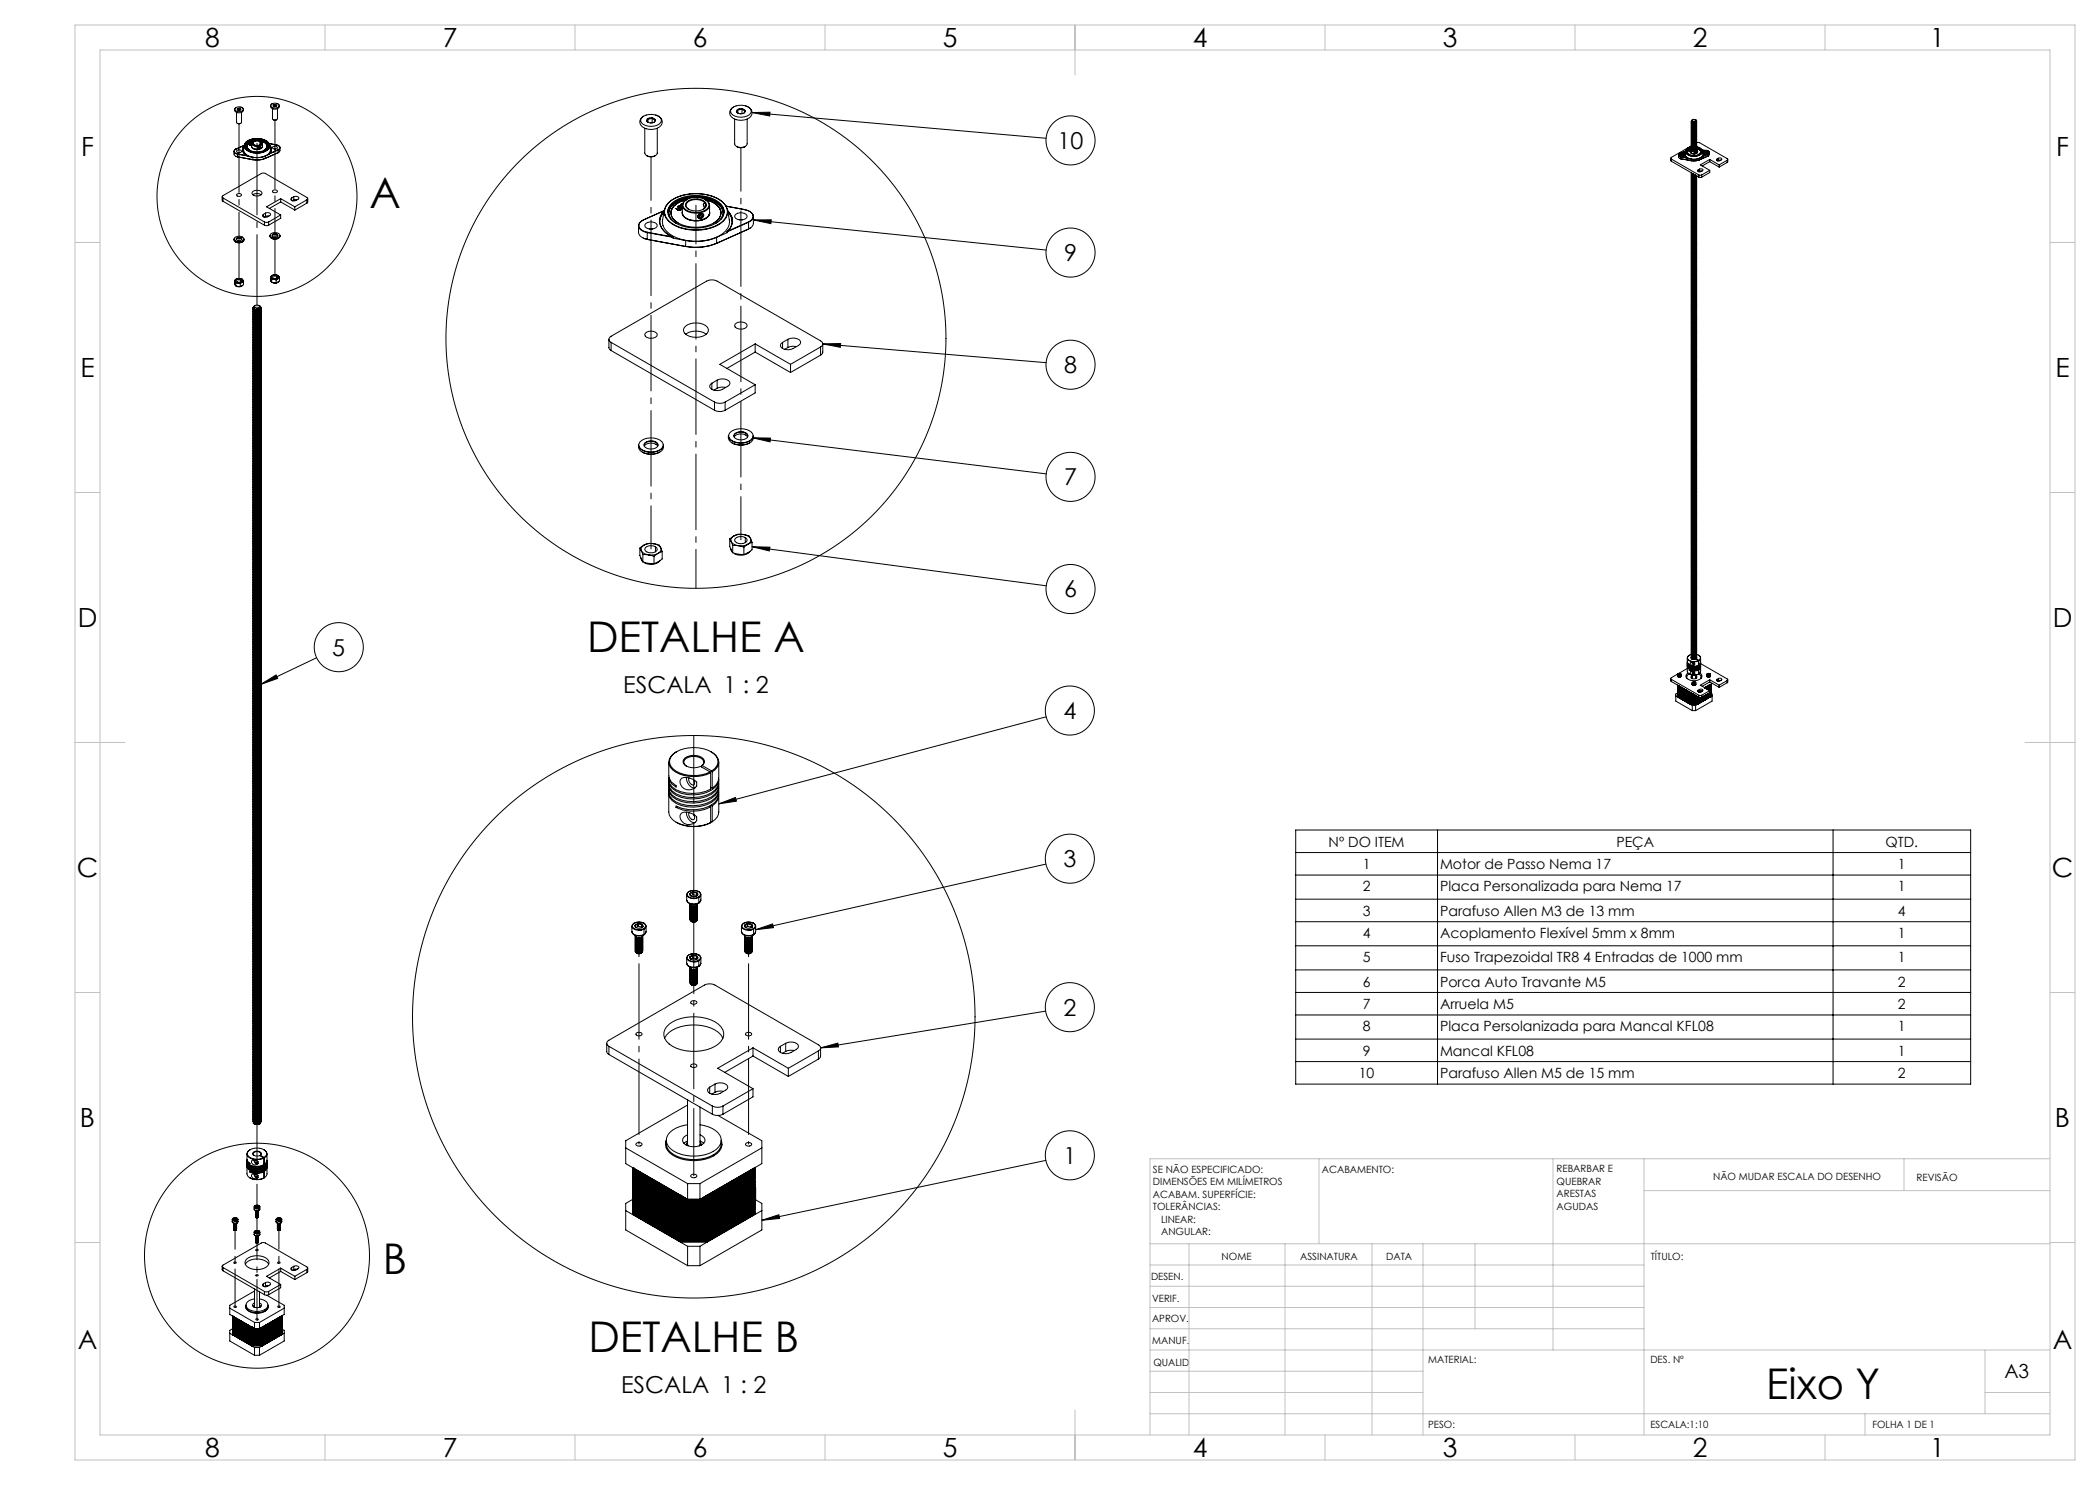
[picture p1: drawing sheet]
<svg xmlns="http://www.w3.org/2000/svg" width="420mm" height="297mm" viewBox="0 0 420 297" stroke-linecap="round" stroke-linejoin="round" font-family="sans-serif">
<defs><g id="words">
<g font-size="8.5">
<text x="73.9" y="41.7">A</text>
<text x="117.4" y="130.4">DETALHE A</text>
<text x="76.5" y="254.8">B</text>
<text x="117.7" y="270.4">DETALHE B</text>
<text x="353.2" y="279.7">Eixo Y</text>
</g>
<g font-size="5.3">
<text x="41" y="9.5">8</text>
<text x="88.5" y="9.5">7</text>
<text x="138.5" y="9.5">6</text>
<text x="188.5" y="9.5">5</text>
<text x="238.5" y="9.5">4</text>
<text x="288.5" y="9.5">3</text>
<text x="338.5" y="9.5">2</text>
<text x="386" y="9.5">1</text>
<text x="16.2" y="31.3">F</text>
<text x="411.2" y="31.3">F</text>
<text x="16.1" y="75.5">E</text>
<text x="411.1" y="75.5">E</text>
<text x="15.5" y="125.5">D</text>
<text x="410.5" y="125.5">D</text>
<text x="15.4" y="175.5">C</text>
<text x="410.4" y="175.5">C</text>
<text x="16" y="225.5">B</text>
<text x="411" y="225.5">B</text>
<text x="15.5" y="269.8">A</text>
<text x="410.5" y="269.8">A</text>
<text x="41" y="291.5">8</text>
<text x="88.5" y="291.5">7</text>
<text x="138.5" y="291.5">6</text>
<text x="188.5" y="291.5">5</text>
<text x="238.5" y="291.5">4</text>
<text x="288.5" y="291.5">3</text>
<text x="338.5" y="291.5">2</text>
<text x="386" y="291.5">1</text>
</g>
<g font-size="4.7">
<text x="211.5" y="29.8">10</text>
<text x="212.8" y="52.2">9</text>
<text x="212.8" y="74.6">8</text>
<text x="212.8" y="97.1">7</text>
<text x="212.8" y="119.5">6</text>
<text x="66.5" y="131.1">5</text>
<text x="124.7" y="138.6">ESCALA 1 : 2</text>
<text x="212.7" y="143.8">4</text>
<text x="212.7" y="173.4">3</text>
<text x="212.7" y="203.1">2</text>
<text x="212.7" y="232.7">1</text>
<text x="124.2" y="278.6">ESCALA 1 : 2</text>
</g>
<text font-size="3.9" x="400.9" y="275.5">A3</text>
<g font-size="2.8">
<text x="265.7" y="169.3">Nº DO ITEM</text>
<text x="272.5" y="173.8">1</text>
<text x="288" y="173.8">Motor de Passo Nema 17</text>
<text x="323.3" y="169.3">PEÇA</text>
<text x="377.1" y="169.3">QTD.</text>
<text x="379.6" y="173.8">1</text>
<text x="272.5" y="178.2">2</text>
<text x="288" y="178.2">Placa Personalizada para Nema 17</text>
<text x="379.6" y="178.2">1</text>
<text x="272.5" y="183.2">3</text>
<text x="288" y="183.2">Parafuso Allen M3 de 13 mm</text>
<text x="379.6" y="183.2">4</text>
<text x="272.5" y="187.6">4</text>
<text x="288" y="187.6">Acoplamento Flexível 5mm x 8mm</text>
<text x="379.6" y="187.6">1</text>
<text x="272.5" y="192.4">5</text>
<text x="272.5" y="197.3">6</text>
<text x="288" y="192.4">Fuso Trapezoidal TR8 4 Entradas de 1000 mm</text>
<text x="288" y="197.3">Porca Auto Travante M5</text>
<text x="379.6" y="192.4">1</text>
<text x="379.6" y="197.3">2</text>
<text x="272.5" y="201.8">7</text>
<text x="288" y="201.8">Arruela M5</text>
<text x="379.6" y="201.8">2</text>
<text x="272.5" y="206.2">8</text>
<text x="288" y="206.2">Placa Persolanizada para Mancal KFL08</text>
<text x="379.6" y="206.2">1</text>
<text x="271.8" y="215.6">10</text>
<text x="272.5" y="211.1">9</text>
<text x="288" y="211.1">Mancal KFL08</text>
<text x="288" y="215.6">Parafuso Allen M5 de 15 mm</text>
<text x="379.6" y="211.1">1</text>
<text x="379.6" y="215.6">2</text>
</g>
<g font-size="2">
<text x="230.6" y="234.6">SE NÃO ESPECIFICADO:</text>
<text x="230.6" y="237.1">DIMENSÕES EM MILÍMETROS</text>
<text x="230.6" y="239.6">ACABAM. SUPERFÍCIE:</text>
<text x="264.4" y="234.6">ACABAMENTO:</text>
<text x="311.3" y="234.5">REBARBAR E</text>
<text x="311.3" y="237">QUEBRAR</text>
<text x="311.3" y="239.5">ARESTAS</text>
<text x="342.6" y="236">NÃO MUDAR ESCALA DO DESENHO</text>
<text x="383.3" y="236.2">REVISÃO</text>
<text x="230.6" y="242.1">TOLERÂNCIAS:</text>
<text x="232.2" y="244.6">LINEAR:</text>
<text x="311.3" y="242">AGUDAS</text>
<text x="232.2" y="247.1">ANGULAR:</text>
<text x="244.3" y="252">NOME</text>
<text x="260" y="251.9">ASSINATURA</text>
<text x="277.2" y="251.9">DATA</text>
<text x="330.2" y="251.9">TÍTULO:</text>
<text x="230.2" y="256.1">DESEN.</text>
<text x="230.4" y="260.3">VERIF.</text>
<text x="230.4" y="264.4">APROV.</text>
<text x="230.5" y="268.8">MANUF.</text>
<text x="230.7" y="273.1">QUALID</text>
<text x="285.7" y="272.5">MATERIAL:</text>
<text x="330.1" y="272.5">DES. Nº</text>
<text x="285.6" y="285.5">PESO:</text>
<text x="330.1" y="285.6">ESCALA:1:10</text>
<text x="374.5" y="285.6">FOLHA 1 DE 1</text>
</g>
</g></defs>
<g fill="none" stroke="#000" stroke-width=".2">
<path d="M44.4 39.4v.7l.2 .2M44.6 39.6a.26 .26 0 0 1-.2-.2 .26 .26 0 0 1 .2-.3l7.6-4.4 .5-.1 .4 .1 8.3 4.8a.26 .26 0 0 1 .1 .2 .26 .26 0 0 1-.1 .3M44.6 39.6l8.3 4.8M44.6 39.6v.7M46.8 30.3l.1 .8 .6 .3M46.8 30.3l.3 .4 .4 .1M47.1 21.6a1.02 1.02 0 0 1 1.5 .3 .92 .92 0 0 1-.8 .4 .92 .92 0 0 1-.8-.5zM47.2 31.3l.3 .1M47.2 29.8l-.4 .5M47.2 29.8h.1M47.2 29.8a.52 .52 0 0 0-.3 .7 .52 .52 0 0 0 .6 .3M47.3 22.5v2a.58 .58 0 0 0 1 0v-2"/>
<path d="M47.3 38.9a.51 .51 0 0 1 .6-.2 .51 .51 0 0 1 .4 .4 .51 .51 0 0 1-.6 .2 .51 .51 0 0 1-.4-.4zM47.4 30.1a.45 .45 0 0 1 .5-.2 .45 .45 0 0 1 .3 .5 .45 .45 0 0 1-.5 .2 .45 .45 0 0 1-.3-.5zM47.5 24.7l.3 .1 .4-.1M47.5 21.8a.31 .31 0 0 1 .4-.2 .31 .31 0 0 1 .2 .4h-.5zM47.5 31.4h.1M47.5 31.4l3.1 .5M47.5 30.8v.6M47.5 30.8l2.1 .4M47.5 30.8h.1M47.6 21.7l-.1 .2 .1 .1M47.6 21.7v.3M47.7 30.5h.2"/>
<path d="M47.9 21.7l.2 .1-.1 .2M47.9 21.7h-.3M47.9 22l-.1 .1M47.9 22h.1M47.9 21.7v.3M48.2 21.4a.57 .57 0 0 1 .5 .6 .57 .57 0 0 1-.6 .5 .75 .75 0 0 1-.8 0 .75 .75 0 0 1-.3-.8l.2-.2M48.5 29.9a1.91 1.91 0 0 0 1.1 1.3M48.5 29.9l.2 .7 .9 .6M48.8 29.1l-.3 .8zM48.8 29.2l-.3 .7M48.9 29.1l-1.7 .7M48.9 29a1.64 1.64 0 0 0 1.4 2.4 3.5 3.5 0 0 0 3.6-.9 1.72 1.72 0 0 0 0-1.5"/>
<path d="M48.9 29v.4M48.9 29.4h.1M49.1 29.2a2.29 2.29 0 0 1 2.8-1.2 1.72 1.72 0 0 1 1.8 1.2M49.4 29.7a.94 .94 0 0 1 .6-1.4 2.77 2.77 0 0 1 3.6 .8l-.2 .6M49.5 28.5a3.1 3.1 0 0 1 4.1 .3 1.28 1.28 0 0 1-1.3 1.6 2.7 2.7 0 0 1-3.1-1v-.5zM49.6 31.2l1 .3M49.8 28.9l.1 .1M49.8 28.9l.2 .1M49.8 28.9h.1M49.8 30.1a.97 .97 0 0 1-.6-1 .97 .97 0 0 1 .9-.9 2.8 2.8 0 0 1 3.4 .8l-.1 .7-.4 .4M49.8 28.4l-.4 .4-.2 .5M49.9 28.4h-.1"/>
<path d="M49.9 29l.1 .1M49.9 29h.1M49.9 28.8h.1M49.9 28.8l.2 .1M50 29h.2M50 29h.1M50 28.7h.2M50 28.7l.3 .1M50 28.7v.1M50 28.7h.1M50 29v.1M50.1 28.9h.2"/>
<path d="M50.1 28.8v.1M50.1 28.9l-.1 .1M50.1 28.9l.1 .1M50.1 28.9h.1M50.2 29h-.2M50.2 29h.1M50.2 28.6h.1M50.2 29l-.2 .1M50.2 28.7l.1 .1M50.2 28.7h.1M50.3 28.8h.1M50.3 29.3a1.27 1.27 0 0 0 2.2 0"/>
<path d="M50.3 29.2l.1 .3 .4 .3 .8 .1M50.3 29.2a.94 .94 0 0 0 1.3 .7M50.3 28.8l-.3-.1 .1 .1M50.3 28.6v.7M50.3 28.6h.1M50.3 28.5l-.1 .1M50.3 28.6h-.1M50.5 28.3a1.23 1.23 0 0 1 1.9 .4 1.2 1.2 0 0 1-2-.1zM50.6 38.3a1.13 1.13 0 0 1 1.8 .4 1.19 1.19 0 0 1-2-.1zM50.6 39a1.48 1.48 0 0 1 1.6 0M50.6 31.9h.1M50.6 31.5v.4"/>
<path d="M50.6 28.2a.56 .56 0 0 0-.2 .7 .56 .56 0 0 0 .6 .3 1.02 1.02 0 0 0 1.5-.7l-.3-.3M50.7 28.2l-.9 .3-.3 .4-.1 .4M50.7 28.2h-.1M50.7 28.4a1.03 1.03 0 0 1 1.5 .2 1.01 1.01 0 0 1-1.6 .1zM50.8 29l-.2-.2a.82 .82 0 0 1 .8-.6 .82 .82 0 0 1 .8 .5l-.2 .3M51.5 29.5v.1M51.7 29.4l.2 .1v.1l-.3-.1zM51.8 29.5l.1 .1M51.8 29.5h-.1M51.8 29.4v.1M52 29.3v.2M52.1 28.1a1.15 1.15 0 0 1 1.2 1.6 2.7 2.7 0 0 1-3.8-.2 1.19 1.19 0 0 1 1.2-1.4 1.16 1.16 0 0 0-1.2 1.5l.5 .5"/>
<path d="M52.1 28.7v.1M52.1 28.2a1.17 1.17 0 0 1 1.2 1.4l-.5 .5M52.1 28.2h.1M52.1 28.2l1 .4 .3 .7M52.2 28.7l-.2-.2 .1 .4M52.5 29.2l-.2 .4-.7 .3M52.5 28.6v.7M52.9 28.4h.1M53 28.4l.4 .4 .2 .5M53 31.7h.1M53 31.7a4.3 4.3 0 0 1-2.4 .2M53.1 31.2a4.4 4.4 0 0 1-2.5 .3"/>
<path d="M53.1 31.7a4.4 4.4 0 0 1-2.5 .2M53.1 31.2v.5M53.8 28.7l1.5 .3M53.9 28.9a1.47 1.47 0 0 1-1.5 1.6 2.98 2.98 0 0 1-3.5-1.1M53.9 28.9a3.1 3.1 0 0 0-4.1-.9l-.6 .5-.3 .5M53.9 28.9h.1M53.9 30.8l-.8 .4M53.9 28.9a3.1 3.1 0 0 0-3.8-1l-.9 .5-.3 .6M53.9 28.9v.1M53.9 29a1.62 1.62 0 0 1-1.6 1.5 2.98 2.98 0 0 1-3.4-1.1M53.9 29.1l.4 .5M54 29.2l.3 .7"/>
<path d="M54.3 29.6v.3M54.3 20.9a1.02 1.02 0 0 1 1.5 .2 .92 .92 0 0 1-.8 .5 .92 .92 0 0 1-.8-.6zM54.3 29.6h.1M54.3 29.9l-.4 .9M54.3 29.9l-.1 .5-.3 .4M54.5 21.7v2a.58 .58 0 0 0 1 0v-2M54.5 38.2a.51 .51 0 0 1 .6-.2 .51 .51 0 0 1 .4 .4 .51 .51 0 0 1-.6 .2 .51 .51 0 0 1-.4-.4zM54.6 29.4a.45 .45 0 0 1 .5-.2 .45 .45 0 0 1 .3 .5 .45 .45 0 0 1-.5 .2 .45 .45 0 0 1-.3-.5zM54.6 23.9l.4 .1 .3-.1M54.7 21a.31 .31 0 0 1 .4-.1 .31 .31 0 0 1 .1 .4h-.5zM54.7 21v.2l.1 .1M54.7 21v.3"/>
<path d="M54.9 29.8h.2M55.1 20.9l.2 .2-.1 .2M55.1 20.9l-.4 .1M55.1 21.3h-.2M55.1 21.3h.1M55.1 20.9v.4M55.3 29l.4 .2 .3 .2M55.3 29h.1M55.4 20.7a.57 .57 0 0 1 .5 .6 .57 .57 0 0 1-.6 .5 .75 .75 0 0 1-.9-.1 .75 .75 0 0 1-.2-.7l.2-.2M55.6 30.5h.1M55.6 30.5l-2.6 1.2M55.6 30l-1.7 .8"/>
<path d="M55.6 30v.5M55.8 30.4l-.2 .1M56 29.4l-.1 .3-.3 .3M56 29.4h.1M56 29.4v.1M56 29.5v.7l-.4 .3M56 29.5l-.4 .5M56.1 39.7l2.9 1.7M56.1 39.7l-2.8 1.7 2.8 1.6M56.1 39.7v.7M58.3 39.6v.5M58.8 39.4a.56 .56 0 0 1 .6-.2 .56 .56 0 0 1 .3 .6 1.05 1.05 0 0 1-1.5 .1l.1-.3"/>
<path d="M58.8 39.4l-.5 .2M58.8 39.4v.6M59.4 39.9l-.6 .1M61.4 40l-2.4 1.4M61.4 40v.6M61.5 39.7v.8l-.1 .1M128.4 23.5a2.81 2.81 0 0 1 3.8 .3 1 1 0 0 1-.8 1.2 2.95 2.95 0 0 1-3.1-.4l-.2-.4zM129 25.6v5a1.44 1.44 0 0 0 2.5 0v-5M129.3 31.1l.2 .1a1.57 1.57 0 0 0 1.6-.1M129.4 23.9a1.11 1.11 0 0 1 1.7 .2 1.03 1.03 0 0 1-1.8 0zM129.6 23.7l-.2 .5 .3 .3M129.6 23.7v.7"/>
<path d="M130.4 23.6l.6 .4-.2 .4M130.4 23.6l-.8 .1M130.4 24.5l-.3 .1M130.4 24.5l.1 .1M130.4 23.6v.9M131.1 23a1.35 1.35 0 0 1 1.3 1.2 1.35 1.35 0 0 1-1 1.5 2.76 2.76 0 0 1-3.3-.8 1.23 1.23 0 0 1 .6-1.7M137.3 39.9a3.6 3.6 0 0 0-3.1 2.7M137.3 39.9v.1a1.15 1.15 0 0 0-.8 1 1.15 1.15 0 0 0 .6 1.1 3.8 3.8 0 0 0 4.7-.5 1.25 1.25 0 0 0-.7-1.7 4 4 0 0 1 3 2.2l.1 .5M137.4 39.9a3.6 3.6 0 0 0-3.2 2.5 2.36 2.36 0 0 0 1.5 2.2M137.5 39.8a3.9 3.9 0 0 0-3.3 2.4 2.82 2.82 0 0 0 2.4 2.8 7.5 7.5 0 0 0 6.8-.8 2.05 2.05 0 0 0-.5-3.6l-2-.8M141 39.9h.1a3.5 3.5 0 0 1 3.1 2.6 2.42 2.42 0 0 1-1.5 2.1M146.3 21.7a2.81 2.81 0 0 1 3.9 .2 1 1 0 0 1-.8 1.3 2.95 2.95 0 0 1-3.1-.5l-.2-.3z"/>
<path d="M146.9 23.8v5a1.44 1.44 0 0 0 2.5 0v-5M147.3 29.3a1.58 1.58 0 0 0 1.8 0M147.4 22a1.11 1.11 0 0 1 1.7 .2 1.03 1.03 0 0 1-1.8 0zM147.6 21.9l-.3 .5 .3 .3M147.6 21.9v.7M148.4 21.8l.6 .3-.2 .5M148.4 21.8l-.8 .1M148.4 22.7l-.3 .1M148.4 22.7h.1M148.4 21.8v.9M149.1 21.2a1.35 1.35 0 0 1 1.3 1.2 1.35 1.35 0 0 1-1 1.4 2.76 2.76 0 0 1-3.4-.8 1.23 1.23 0 0 1 .7-1.6M150.4 22.5l58.8 5.2"/>
<path d="M150.4 22.5l3.6-.1-.1 .8zM334.1 31.6l.2 .6M334.3 31.8l5.5 3.2M334.3 31.8v.4M334.3 32.2l5.5 3.2M335.7 31l.1-.1a.35 .35 0 0 0 0 .4 .35 .35 0 0 0 .4 .1M335.7 31l.1 .6 .4 .2M335.7 31l.5 .4M335.9 30.7a.58 .58 0 0 1 .6-.2 .58 .58 0 0 1 .4 .5 .63 .63 0 0 1-1.1-.2zM336 31.7l.2 .1M336.2 30.8a.21 .21 0 0 1 .2-.1 .21 .21 0 0 1 .2 .3h-.4zM336.2 31.8h.1"/>
<path d="M336.2 31.8l2 .3M336.2 31.4v.4M336.2 31.4l1.4 .3M336.2 31.4h.1M336.2 30.8l.1 .2zM336.5 30.7l.1 .1v.2M336.5 30.7l-.3 .1M336.5 31h-.1M336.5 31h.1M336.5 30.7v.3M336.6 30.6a.41 .41 0 0 1 .4 .5 .41 .41 0 0 1-.6 .2 .41 .41 0 0 1-.5-.1 .41 .41 0 0 1 .1-.6M336.9 31.1l.7 .6z"/>
<path d="M337.1 30.2l-.2 .5M337.1 30.3l-.2 .4M337.1 30.2l-.7 .3 .7-.3M337.1 30.2a1.19 1.19 0 0 0 1.3 1.6 1.64 1.64 0 0 0 2.2-1.1l-.1-.5M337.1 30.2v.3M337.1 30.5h.1M337.3 29.8l1-.4a1.24 1.24 0 0 0-1.2 .8zM337.6 31.7l.6 .1M337.7 30.1l.1 .1M337.8 30.1h-.1M337.8 30.1v.1M337.8 29.8l-.5 .6"/>
<path d="M337.8 29.8h.1M337.8 30.2h.1M337.8 30h.1M337.8 30l.1 .1M337.8 30.1l.2 .1M337.9 30.2h.1M337.9 30h.1M337.9 30l.1 .1M337.9 30h-.1M337.9 30.1h.2M337.9 30.1h.1M337.9 30.1v.1"/>
<path d="M337.9 30.1l.1 .1M338 30.2h.1M338 29.9h.1M338 30.2h-.1M338 30h.1M338 30h-.2M338.1 30.4a.85 .85 0 0 0 1.4 0M338.1 30h.1M338.1 30.3l.3 .4 .5 .1M338.1 30.3a.62 .62 0 0 0 .8 .5M338.1 29.9v.5M338.1 29.9v.1"/>
<path d="M338.1 29.9h-.1M338.2 32.1h.1M338.2 31.8v.3M338.3 29.5a.77 .77 0 0 0-1 .7 .77 .77 0 0 0 .8 .8 1.59 1.59 0 0 0 2.2-.8 .97 .97 0 0 0-1-.7M338.3 34.7l.1 .2h.4h-.4M338.3 34.9l.2 .2 .5-.1-.6 .1M338.3 24.5a.53 .53 0 0 0 .8 0M338.3 26.2v.1M338.3 29.9h.1M338.3 39.7v.1M338.3 29.5l-.8 .4-.2 .4M338.3 24.3h.2"/>
<path d="M338.3 24.3l.1 .1M338.3 24.2v.1M338.3 29.5a.78 .78 0 0 0-.8 .4 .78 .78 0 0 0-.1 .8M338.3 29.6l-.7 .4-.1 .4M338.3 29.6a.74 .74 0 0 0-.8 .4 .74 .74 0 0 0 .2 .9M338.3 29.8a.54 .54 0 0 0 .5 .4 .54 .54 0 0 0 .5-.4M338.3 29.6a.37 .37 0 0 0-.2 .5 .37 .37 0 0 0 .4 .2 .6 .6 0 0 0 .7 0 .6 .6 0 0 0 .2-.5l-.1-.2M338.3 29.6a.36 .36 0 0 0-.2 .5 .36 .36 0 0 0 .5 .2 .58 .58 0 0 0 .6 0 .58 .58 0 0 0 .2-.6h-.1M338.3 29.6h.1M338.3 29.6a.68 .68 0 0 0-.8 .5 .68 .68 0 0 0 .3 .8M338.3 29a.52 .52 0 0 0 .5 .2 .52 .52 0 0 0 .5-.4l.1-.3h.5l5.5 3.2 .2 .2-.2 .2M338.3 34.8l.1 .2 .5-.1"/>
<path d="M338.3 24.4l.1 .2 .4-.1M338.3 35.5a.68 .68 0 0 0 1-.3 .64 .64 0 0 1-.4 .5 .64 .64 0 0 1-.6-.1M338.3 34.6l.1 .2h.3M338.3 35.3a.52 .52 0 0 0 .5 .2 .52 .52 0 0 0 .5-.4 .6 .6 0 0 1-1 .2M338.4 24.1l.1 .2M338.4 24.1l-.1 .1M338.4 34.7h.1M338.5 24a.29 .29 0 0 1 .3-.2 .29 .29 0 0 1 .2 .4h-.3zM338.6 23.9l-.2 .2M338.9 30.5v.1M339 30.5l.1 .1zM339 39.8l-.6 .1"/>
<path d="M339 38.9l-.6 .1M339 38l-.6 .1M339 37.2l-.6 .1M339 36.3l-.6 .1M339 35.4l-.6 .1M339 29.3l-.6 .1M339 28.4l-.6 .2M339 27.6l-.6 .1M339 26.7l-.6 .1M339 25.8l-.6 .1M339 25l-.6 .1M339 30.2h.1"/>
<path d="M339 39.5l-.6 .2M339 38.7l-.6 .1M339 37.8l-.6 .1M339 36.9l-.6 .2M339 36.1l-.6 .1M339 35.2l-.6 .1M339 30l-.6 .1M339 29.1l-.6 .1M339 28.2l-.6 .1M339 27.4l-.6 .1M339 26.5l-.6 .1M339 25.6l-.6 .1"/>
<path d="M339 24.7l-.6 .2M339 23.9l.3 .3M339 39.3l-.6 .1M339 38.5l-.6 .1M339 37.6l-.6 .1M339 36.7l-.6 .1M339 35.8l-.6 .2M339 29.7l-.6 .2M339 28.9l-.6 .1M339 28l-.6 .1M339 27.1l-.6 .2M339 26.3l-.6 .1"/>
<path d="M339 25.4l-.6 .1M339 24.5l-.6 .1M339 40l-.6 .1M339 39.1l-.6 .1M339 38.2l-.6 .2M339 37.4l-.6 .1M339 36.5l-.6 .1M339 35.6l-.6 .1M339 29.5l-.6 .1M339 28.7l-.6 .1M339 27.8l-.6 .1M339 26.9l-.6 .1"/>
<path d="M339 26l-.6 .2M339 25.2l-.6 .1M339 30.5l.1 .1M339 30.5h.1M339 24.3l-.6 .1M339 24.3l-.2 .2M339.1 30.4l-.1 .1M339.1 35a.47 .47 0 0 1-.8 .1M339.1 24.5h-.3M339.2 35.1a.55 .55 0 0 1-.9 0M339.2 30.4v.1M339.3 29.9h.1"/>
<path d="M339.3 29.2a.61 .61 0 0 1-.4 .5 .61 .61 0 0 1-.6-.1 .73 .73 0 0 0-.8 .8 .73 .73 0 0 0 .8 .7 1.29 1.29 0 0 0 1.8-.9M339.3 39.6a.66 .66 0 0 1-1 .5M339.3 38.8a.66 .66 0 0 1-1 .4M339.3 37.9a.66 .66 0 0 1-1 .5v-.1M339.3 37a.66 .66 0 0 1-1 .5v-.1M339.3 36.2a.66 .66 0 0 1-1 .4M339.3 35.3a.66 .66 0 0 1-1 .5v-.1M339.3 28.3a.66 .66 0 0 1-1 .5v-.1M339.3 27.4a.66 .66 0 0 1-1 .5M339.3 26.6a.66 .66 0 0 1-1 .4M339.3 25.7a.66 .66 0 0 1-1 .5v-.1M339.3 24.8a.66 .66 0 0 1-1 .5"/>
<path d="M339.3 29.6a.67 .67 0 0 1 .8 .5 .67 .67 0 0 1-.4 .8M339.3 29.6l.5 .2 .3 .4M339.3 39.4a.66 .66 0 0 1-1 .5v-.1M339.3 38.5a.66 .66 0 0 1-1 .5M339.3 37.7a.66 .66 0 0 1-1 .4M339.3 36.8a.66 .66 0 0 1-1 .5v-.1M339.3 35.9a.66 .66 0 0 1-1 .5M339.3 29.8v.2M339.3 29a.66 .66 0 0 1-1 .4M339.3 28.1a.66 .66 0 0 1-1 .5v-.1M339.3 27.2a.66 .66 0 0 1-1 .5v-.1M339.3 26.4a.66 .66 0 0 1-1 .4"/>
<path d="M339.3 25.5a.66 .66 0 0 1-1 .5v-.1M339.3 24.6a.66 .66 0 0 1-1 .5v-.1M339.3 28.7a.66 .66 0 0 1-1 .5l-4 2.3-.2 .1 .2 .2M339.3 39.2a.66 .66 0 0 1-1 .5v-.1M339.3 38.3a.66 .66 0 0 1-1 .5M339.3 37.5a.66 .66 0 0 1-1 .4M339.3 36.6a.66 .66 0 0 1-1 .5v-.1M339.3 35.7a.66 .66 0 0 1-1 .5v-.1M339.3 29.6l-.2 .4-.5 .2M339.3 27.9a.66 .66 0 0 1-1 .4M339.3 27a.66 .66 0 0 1-1 .5v-.1M339.3 26.1a.66 .66 0 0 1-1 .5"/>
<path d="M339.3 25.3a.66 .66 0 0 1-1 .4M339.3 24.4a.66 .66 0 0 1-1 .5v-.1M339.3 29.4a.61 .61 0 0 1-.4 .6 .61 .61 0 0 1-.6-.2l.1 .4M339.3 39.9a.67 .67 0 0 1-1 .4M339.3 39a.67 .67 0 0 1-1 .5v-.1M339.3 38.1a.67 .67 0 0 1-1 .5v-.1M339.3 37.2a.67 .67 0 0 1-1 .5M339.3 36.4a.67 .67 0 0 1-1 .4M339.3 35.5a.67 .67 0 0 1-1 .5v-.1M339.3 27.7a.67 .67 0 0 1-1 .4M339.3 26.8a.67 .67 0 0 1-1 .5v-.1M339.3 25.9a.67 .67 0 0 1-1 .5v-.1"/>
<path d="M339.3 25a.67 .67 0 0 1-1 .5M339.3 29.4a1.51 1.51 0 0 1 1.2 .7l-.4-.4zM339.3 29.5a.73 .73 0 0 1-1 .5M339.3 30l-.1 .2M339.3 29.5a.78 .78 0 0 1 .8 .4 .78 .78 0 0 1 0 .8M339.3 24.2l-.2-.2 .1 .2-.1 .3M339.3 24.2a.68 .68 0 0 1-1 .5v-.1M339.3 39.5a.63 .63 0 0 1-.4 .5 .63 .63 0 0 1-.6-.1M339.3 38.6a.63 .63 0 0 1-.4 .6 .63 .63 0 0 1-.6-.2M339.3 37.7a.63 .63 0 0 1-.4 .6 .63 .63 0 0 1-.6-.1M339.3 36.9a.63 .63 0 0 1-.4 .5 .63 .63 0 0 1-.6-.1M339.3 36a.63 .63 0 0 1-.4 .6 .63 .63 0 0 1-.6-.2"/>
<path d="M339.3 29a.69 .69 0 0 1-1 .5M339.3 28.2a.63 .63 0 0 1-.4 .5 .63 .63 0 0 1-.6-.1M339.3 27.3a.63 .63 0 0 1-.4 .5 .63 .63 0 0 1-.6-.1M339.3 26.4a.63 .63 0 0 1-.4 .6 .63 .63 0 0 1-.6-.2M339.3 25.5a.63 .63 0 0 1-.4 .6 .63 .63 0 0 1-.6-.1M339.3 24.7a.63 .63 0 0 1-.4 .5 .63 .63 0 0 1-.6-.1M339.3 39.3a.69 .69 0 0 1-1 .5M339.3 38.4a.63 .63 0 0 1-.4 .5 .63 .63 0 0 1-.6-.1M339.3 37.5a.63 .63 0 0 1-.4 .6 .63 .63 0 0 1-.6-.1M339.3 36.6a.63 .63 0 0 1-.4 .6 .63 .63 0 0 1-.6-.1M339.3 35.8a.63 .63 0 0 1-.4 .5 .63 .63 0 0 1-.6-.1M339.3 29.7v.3l-.4 .2"/>
<path d="M339.3 28.8a.63 .63 0 0 1-.4 .6 .63 .63 0 0 1-.6-.2M339.3 27.9a.63 .63 0 0 1-.4 .6 .63 .63 0 0 1-.6-.1M339.3 27.1a.63 .63 0 0 1-.4 .5 .63 .63 0 0 1-.6-.1M339.3 26.2a.63 .63 0 0 1-.4 .6 .63 .63 0 0 1-.6-.2M339.3 25.3a.63 .63 0 0 1-.4 .6 .63 .63 0 0 1-.6-.1M339.3 24.5a.63 .63 0 0 1-.4 .5 .63 .63 0 0 1-.6-.1M339.3 39.7a.63 .63 0 0 1-.4 .6 .63 .63 0 0 1-.6-.2M339.3 38.8a.63 .63 0 0 1-.4 .6 .63 .63 0 0 1-.6-.1M339.3 38a.63 .63 0 0 1-.4 .5 .63 .63 0 0 1-.6-.1M339.3 37.1a.63 .63 0 0 1-.4 .5 .63 .63 0 0 1-.6-.1M339.3 36.2a.63 .63 0 0 1-.4 .6 .63 .63 0 0 1-.6-.2M339.3 35.3a.63 .63 0 0 1-.4 .6 .63 .63 0 0 1-.6-.1"/>
<path d="M339.3 29.2a.63 .63 0 0 1-.4 .6 .63 .63 0 0 1-.6-.1M339.3 28.4a.63 .63 0 0 1-.4 .5 .63 .63 0 0 1-.6-.1M339.3 27.5a.63 .63 0 0 1-.4 .6 .63 .63 0 0 1-.6-.2M339.3 26.6a.63 .63 0 0 1-.4 .6 .63 .63 0 0 1-.6-.1M339.3 25.8a.69 .69 0 0 1-1 .5M339.3 24.9a.63 .63 0 0 1-.4 .5 .63 .63 0 0 1-.6-.1M339.3 39.9a.63 .63 0 0 1-.4 .6 .63 .63 0 0 1-.6-.2M339.3 39a.63 .63 0 0 1-.4 .6 .63 .63 0 0 1-.6-.1M339.3 38.2a.63 .63 0 0 1-.4 .5 .63 .63 0 0 1-.6-.1M339.3 37.3a.63 .63 0 0 1-.4 .6 .63 .63 0 0 1-.6-.2M339.3 36.4a.63 .63 0 0 1-.4 .6 .63 .63 0 0 1-.6-.1M339.3 35.6a.63 .63 0 0 1-.4 .5 .63 .63 0 0 1-.6-.1"/>
<path d="M339.3 28.6a.63 .63 0 0 1-.4 .5 .63 .63 0 0 1-.6-.1M339.3 27.7a.63 .63 0 0 1-.4 .6 .63 .63 0 0 1-.6-.1M339.3 26.8a.63 .63 0 0 1-.4 .6 .63 .63 0 0 1-.6-.1M339.3 26a.63 .63 0 0 1-.4 .5 .63 .63 0 0 1-.6-.1M339.3 25.1a.63 .63 0 0 1-.4 .6 .63 .63 0 0 1-.6-.2M339.3 24.2a.63 .63 0 0 1-.4 .6 .63 .63 0 0 1-.6-.1M339.5 30.3l-.1 .3-.5 .2M339.5 29.9v.5M339.6 34v.3M339.8 35h.5M339.8 35.4h.5M339.8 35v.4"/>
<path d="M339.8 29.8l.3 .2 .2 .4M339.9 32h.1M339.9 32l-.8 .2-.9-.1M339.9 31.7l-.8 .2-.9-.1M339.9 31.7v.3M339.9 33.8a.33 .33 0 0 1 .5-.1 .33 .33 0 0 1 .1 .4l-.3 .2a.33 .33 0 0 1-.4 .1 .33 .33 0 0 1-.2-.4M339.9 33.8v.5M339.9 33.8l-.3 .2M339.9 34.3l-.2 .1M340.1 30.2v.2M340.3 30.3a.98 .98 0 0 0-1-.7 .73 .73 0 0 1 .8 .4 .73 .73 0 0 1-.3 .9M340.3 35v.4"/>
<path d="M340.4 34.2l-.5 .1M340.4 30l.5 .1M340.4 30.1a1.11 1.11 0 0 1-1.3 1.1 1.74 1.74 0 0 1-2-.7M340.5 30.1h.1M340.4 31.4h.1M340.5 30.1v.1M340.5 30.2a1.64 1.64 0 0 1-2.3 1l-.7-.3-.4-.4M340.5 30.2l.1 .2M340.5 31.3l-.1 .1M340.7 30.2a.58 .58 0 0 1 .6-.2 .58 .58 0 0 1 .4 .5 .63 .63 0 0 1-1.1-.2zM340.7 30.7l-.3 .7M340.7 30.7l-.2 .6"/>
<path d="M341 30.3a.21 .21 0 0 1 .2-.1 .21 .21 0 0 1 .2 .3h-.4zM341 30.3v.2M341.2 30.2l.2 .1-.1 .2M341.2 30.2l-.2 .1M341.2 30.5h.1M341.2 30.2v.3M341.4 30.1a.41 .41 0 0 1 .4 .5 .41 .41 0 0 1-.6 .3 .41 .41 0 0 1-.5-.2 .41 .41 0 0 1 .1-.6M341.6 30.8h.1M341.6 30.8l-1.1 .5M341.6 31.2h.1M341.6 31.2l-1.7 .8M341.6 30.8l-1.7 .9"/>
<path d="M341.6 30.8v.4M341.7 31.1l-.1 .1M341.8 30.4v.1M341.8 30.5l-.2 .3M341.8 30.5h.1M341.9 30.5l-.1 .5-.2 .2M341.9 30.5l-.3 .3M341.9 34.1l-1.6 .9M341.9 31.9l1.9 1.1M341.9 31.9l-1.8 1.1 1.8 1.1M341.9 31.9v.4M341.9 34.1v.4l-1.6 .9"/>
<path d="M341.9 32.3l1.9 1.1M341.9 32.3l-1.5 .9M343.4 31.8v.3M343.7 31.6a.33 .33 0 0 1 .4 0 .33 .33 0 0 1 .2 .4l-.3 .1a.33 .33 0 0 1-.5 .1 .33 .33 0 0 1-.1-.4M343.7 31.6l-.3 .2M343.7 32.1l-.2 .1M343.7 31.6v.5M343.8 33v.4M344.1 32l-.4 .1M345.4 32.1l-1.6 .9M345.4 32.5l-1.6 .9M345.4 32.1v.4"/>
<path d="M345.6 31.9l-.2 .6M44.6 40.3l8.3 4.7M46.8 47.8a1.15 1.15 0 0 0 2 0 1.09 1.09 0 0 1-.9 .8 1.09 1.09 0 0 1-1.1-.6zM46.9 56.1l.1 .2M46.9 56.1l.1 .9M46.9 47.6a1.18 1.18 0 0 1 1.9 .2 1.16 1.16 0 0 1-2 .1zM47 56.8v.2M47 57l.1 .1M47 56.3l.6 .3M47 56.3l.2 .3M47 57l.2 .2M47.1 48.4l.6 .2 .8-.2"/>
<path d="M47.2 56.6h.4M47.2 57.2l.8 .1M47.2 56.6v.6M47.2 55.8l-.2 .2v.3M47.2 55.8l-.3 .3M47.3 47.9a.71 .71 0 0 1 1 0M47.3 47.7a.6 .6 0 0 1 .6-.2 .6 .6 0 0 1 .4 .4 .66 .66 0 0 1-1.1-.1zM47.3 56a.51 .51 0 0 1 .6-.2 .51 .51 0 0 1 .4 .5 .51 .51 0 0 1-.6 .2 .51 .51 0 0 1-.4-.5zM47.6 56.6l.4 .1M48 55.7l.6 .3M48 55.7l-.8 .1M48 55.7l.5 .1 .1 .2"/>
<path d="M48 56.7v.6M48.2 56v.4M48.2 47.6l-.6-.1-.3 .3M48.2 47.6l.2 .2M48.4 56.5l-.8 .1M48.4 56.5l-.4 .2M48.5 57.1a1.03 1.03 0 0 1-1.2 .1M48.6 56v.3l-.2 .2M48.6 56l.1 .3M48.7 56.3l-.3 .2M48.7 56.3v.6l-.7 .4M52.7 42.9v.5"/>
<path d="M52.9 44.4l.4 .1 .4-.1M52.9 45l.4 .1 .4-.1M52.9 44.4v.6M53.1 42.6a.56 .56 0 0 1 .6-.1 .56 .56 0 0 1 .4 .5 1.05 1.05 0 0 1-1.6 .2l.2-.3M53.1 42.6l-.4 .3M53.1 42.6v.7M53.1 43.3l-.3 .1M53.7 44.4v.6M53.8 43.2l-.7 .1M54 47.1a1.15 1.15 0 0 0 2 0 1.09 1.09 0 0 1-.9 .8 1.09 1.09 0 0 1-1.1-.6zM54.1 55.3l.1 .2M54.1 55.3l.1 .9"/>
<path d="M54.1 46.8a1.18 1.18 0 0 1 1.9 .3 1.16 1.16 0 0 1-2 0zM54.2 56.1v.1M54.2 56.2l.1 .2M54.2 55.5l.6 .4M54.2 55.5l.1 .3M54.3 47.7l.6 .1 .8-.1M54.3 55.8l.5 .1M54.3 56.4l.9 .2M54.3 55.8v.6M54.4 55.1l-.2 .2v.2M54.4 55.1l-.3 .2M54.5 47.2a.71 .71 0 0 1 1 0"/>
<path d="M54.5 46.9a.6 .6 0 0 1 .6-.2 .6 .6 0 0 1 .4 .5 .66 .66 0 0 1-1.1-.2zM54.5 55.3a.51 .51 0 0 1 .6-.2 .51 .51 0 0 1 .4 .4 .51 .51 0 0 1-.6 .2 .51 .51 0 0 1-.4-.4zM54.8 55.9l.4 .1M55.2 55l.6 .3M55.2 55l-.8 .1M55.2 55l.4 .1 .2 .2M55.2 56v.6M55.3 55.2v.4M55.4 46.9l-.6-.1-.4 .3M55.4 46.9l.1 .2M55.6 55.8l-.8 .1M55.6 55.8l-.4 .2"/>
<path d="M55.7 56.3a1.03 1.03 0 0 1-1.2 .2M55.8 55.3v.2l-.2 .3M55.8 55.3l.1 .3M55.9 55.6l-.3 .2M55.9 55.6v.6l-.7 .4M56.1 43l-2.4 1.4M56.1 43v.6l-2.4 1.4M56.1 40.4l2.9 1.6M56.1 40.4l-2.2 1.3M58.8 40l-.3 .2M59 41.4v.6M61.4 40.6l-2.4 1.4"/>
<path d="M127.7 45.1v1.4a1.66 1.66 0 0 0 1.7 1.4M127.7 45.1a1.66 1.66 0 0 0 1.7 1.4M128.7 47.6l.8 .3M128.7 44a1.55 1.55 0 0 0-1 1.1M128.7 44h.1M128.7 44a1.18 1.18 0 0 0-.9 1.2 1.18 1.18 0 0 0 1.1 1.1l.6 .1M129.2 44.7a1.64 1.64 0 0 1 2.2 .3 1.29 1.29 0 0 1-1.9 .7l-.5-.5zM129.4 47.9h.1M129.4 46.5v1.4M129.4 46.5l5.2 1M129.4 47.9l7.7 1.4M129.5 46.4l-.1 .1"/>
<path d="M129.5 46.4l4.9 1M129.9 45.8h.6M132.8 42.2a2.89 2.89 0 0 0 .8 4.7l.8 .5M132.8 42.4a2.91 2.91 0 0 0-.9 1.9M132.8 42.2a2.76 2.76 0 0 0 .3 4.3l1.5 1M132.9 42.1l-4.2 1.9M132.9 42a3.8 3.8 0 0 0 .4 4.3 9.4 9.4 0 0 0 8.6 1.6 5 5 0 0 0 3.9-2.9l.1-1-.4-2M132.9 42v1M133 43h-.1M133.5 42.5a3.6 3.6 0 0 1 3-2.8 8.5 8.5 0 0 1 7.3 .9 2.47 2.47 0 0 1 1 1.9M134.1 43.8a2.14 2.14 0 0 1 .8-3.2 8.1 8.1 0 0 1 9.1 .5 2.02 2.02 0 0 1 .2 2.7M134.4 40.7a8.3 8.3 0 0 1 9.4-.3 2.25 2.25 0 0 1-.1 3.9 8.3 8.3 0 0 1-9.4-.3 2.15 2.15 0 0 1 .1-3.3z"/>
<path d="M134.4 47.4l.2 .1M134.6 47.5v.1l2.5 .5M135.2 41.7l.4 .2 .4-.1 .2 .2M135.2 41.7l.3 .3M135.2 41.7h.1M135.3 44.7a2.3 2.3 0 0 1-1.5-2.1 2.3 2.3 0 0 1 1.4-2.2 8 8 0 0 1 8.6 .5 2.24 2.24 0 0 1-.7 3.8M135.4 40.3l-.1 .1a2.77 2.77 0 0 0-1.6 2.2M135.5 42l.3 .1M135.6 41.3v.1M135.6 41.4l.3 .2M135.7 41.9h.1M135.7 41.3h.5"/>
<path d="M135.7 41.3v.1l.5 .2h.2v-.2M135.7 41.3v.1M135.7 41.3h.1M135.8 42.1h.1M135.9 41.6h.6zM135.9 41.6h.1M135.9 41.8l-.2 .1M135.9 41.8l.2 .1-.1 .1-.3-.1M135.9 41.8l.2 .1M135.9 41.8h.1M136.1 41.9h.1M136.2 40.9v.1"/>
<path d="M136.2 42l-.4 .1M136.2 42h.1M136.2 41.9v.1M136.2 41.3l.2 .1M136.2 41.3h.1M136.2 41l.3 .1M136.2 41h.1M136.3 40.8h.3zM136.3 40.8v.2h.2M136.3 40.9h.1M136.3 40.8v.1M136.4 41.4v.1"/>
<path d="M136.4 41.4h.1M136.5 41.1l-.1 1.5a2.26 2.26 0 0 0 2.6 1.6 2.71 2.71 0 0 0 2.9-1.5v-.1M136.5 42.4a1.32 1.32 0 0 0 1.1 1.5 3.9 3.9 0 0 0 4.2-.8l.1-.7M136.5 41.4l-.3-.2a.36 .36 0 0 0-.3-.1 .36 .36 0 0 0-.3 .3l.3 .2M136.5 41.1h-.1M136.5 40.8h-.3v.2M137 40.1a3.8 3.8 0 0 1 4.6 .2 1.13 1.13 0 0 1-.7 1.8 3.8 3.8 0 0 1-4.1-.5 1.01 1.01 0 0 1 .2-1.5zM137.1 49.3h.1M137.1 48.1v1.2M137.3 40.4a2.83 2.83 0 0 1 3.9 .3 1.02 1.02 0 0 1-.8 1.3 2.96 2.96 0 0 1-3.1-.5l-.2-.8zM137.7 41.9a.9 .9 0 0 1-.5-1 .9 .9 0 0 1 .8-.8 2.81 2.81 0 0 1 3 .5 .83 .83 0 0 1-.4 1.3M139.5 43.1l.1 .5"/>
<path d="M139.7 42.9a.5 .5 0 0 1 .7-.2 .5 .5 0 0 1 .2 .6 .52 .52 0 0 1-.7 .5 .52 .52 0 0 1-.2-.9zM139.8 43a.48 .48 0 0 1 .8 0 .48 .48 0 0 1-.4 .7 .39 .39 0 0 1-.5-.2 .39 .39 0 0 1 .1-.5zM140 43l.3-.1 .2 .2-.2 .3-.3 .1-.2-.2zM140.1 43.1l.2 .3M140.1 43.1l-.2 .1M140.2 42.9l-.1 .2M140.7 42.8v.5M141 41.1v.2M141.2 41.1l-.3-.4a.52 .52 0 0 0-.3 .4 .52 .52 0 0 0 .3 .5M141.9 41.1v1.5a2.08 2.08 0 0 1-2.2 1.5 2.98 2.98 0 0 1-3.2-1.3v-.2M143 40.3l.1 .1a2.76 2.76 0 0 1 1.6 2.2M143.3 48.7h.1"/>
<path d="M143.3 48.7a10.8 10.8 0 0 1-6.2 .6M143.3 47.5a10.9 10.9 0 0 1-6.2 .6M143.3 48.7a10.9 10.9 0 0 1-6.2 .6M143.3 47.5v1.2M145.2 41.2l3.7 .7M145.4 41.7a2.66 2.66 0 0 1-1.3 2.9 9.5 9.5 0 0 1-10-.1l-.6-.5-.5-1M145.4 41.7h.1M145.4 41.7a4.1 4.1 0 0 0-3-2.5 8.8 8.8 0 0 0-8.8 1.5 2.31 2.31 0 0 0-.6 2.3M145.4 46.4v.1l-2.1 1M145.4 41.7a5.1 5.1 0 0 0-4-2.8 9 9 0 0 0-7.7 1.7l-.5 .5-.3 .9M145.4 41.7l.1 .3M145.5 42a3.1 3.1 0 0 1-2.2 3.2 9.4 9.4 0 0 1-9.6-1l-.8-1.2"/>
<path d="M145.5 42.1l.6 .7 .3 .7M145.5 42.2l.8 1.3M145.6 42.4a2.94 2.94 0 0 1 .8 1.9M145.6 46.2l-.2 .2M146.3 43.5a2.73 2.73 0 0 1-.9 2.9M146.4 43.5h-.1M146.4 43.5a2.75 2.75 0 0 1-.8 2.7M147.2 42.9a1.64 1.64 0 0 1 2.2 .2 1.29 1.29 0 0 1-1.9 .8l-.6-.5zM147.8 44h.7M148.9 41.9a2.02 2.02 0 0 1 1.7 1.1M148.9 41.9a2.27 2.27 0 0 1 1.7 1.2M149.7 44.4v.1"/>
<path d="M149.7 44.4l-4.1 1.8M149.7 45.8h.1M149.7 45.8l-6.4 2.9M149.7 44.5l-4.3 1.9M149.7 44.5v1.3M150.1 45.5l-.4 .3M150.6 43a1.21 1.21 0 0 1-.9 1.4M150.6 43v.1M150.6 43.1l.1 .2M150.7 43.3l-.1 1.7-.2 .4-.7 .4M150.7 43.3l-.3 .7-.7 .5M150.7 44l58.5 6"/>
<path d="M150.7 44h3.6l-.1 .7zM338.3 46.4v.1M339 59.8l-.6 .1M339 58.9l-.6 .1M339 58.1l-.6 .1M339 57.2l-.6 .1M339 56.3l-.6 .1M339 55.4l-.6 .2M339 54.6l-.6 .1M339 53.7l-.6 .1M339 52.8l-.6 .1M339 52l-.6 .1"/>
<path d="M339 51.1l-.6 .1M339 50.2l-.6 .1M339 49.4l-.6 .1M339 48.5l-.6 .1M339 47.6l-.6 .1M339 46.7l-.6 .2M339 45.9l-.6 .1M339 45l-.6 .1M339 44.1l-.6 .1M339 43.3l-.6 .1M339 42.4l-.6 .1M339 41.5l-.6 .1"/>
<path d="M339 40.6l-.6 .2M339 59.6l-.6 .1M339 58.7l-.6 .1M339 57.8l-.6 .2M339 57l-.6 .1M339 56.1l-.6 .1M339 55.2l-.6 .1M339 54.4l-.6 .1M339 53.5l-.6 .1M339 52.6l-.6 .1M339 51.7l-.6 .2M339 50.9l-.6 .1"/>
<path d="M339 50l-.6 .1M339 49.1l-.6 .1M339 48.3l-.6 .1M339 47.4l-.6 .1M339 46.5l-.6 .1M339 45.6l-.6 .2M339 44.8l-.6 .1M339 43.9l-.6 .1M339 43l-.6 .1M339 42.2l-.6 .1M339 41.3l-.6 .1M339 40.4l-.6 .1"/>
<path d="M339 59.4l-.6 .1M339 58.5l-.6 .1M339 57.6l-.6 .1M339 56.7l-.6 .2M339 55.9l-.6 .1M339 55l-.6 .1M339 54.1l-.6 .2M339 53.3l-.6 .1M339 52.4l-.6 .1M339 51.5l-.6 .1M339 50.6l-.6 .2M339 49.8l-.6 .1"/>
<path d="M339 48.9l-.6 .1M339 48l-.6 .2M339 47.2l-.6 .1M339 46.3l-.6 .1M339 45.4l-.6 .1M339 44.5l-.6 .2M339 43.7l-.6 .1M339 42.8l-.6 .1M339 41.9l-.6 .2M339 41.1l-.6 .1M339 40.2l-.6 .1M339 59.1l-.6 .2"/>
<path d="M339 58.3l-.6 .1M339 57.4l-.6 .1M339 56.5l-.6 .1M339 55.7l-.6 .1M339 54.8l-.6 .1M339 53.9l-.6 .1M339 53l-.6 .2M339 52.2l-.6 .1M339 51.3l-.6 .1M339 50.4l-.6 .2M339 49.6l-.6 .1M339 48.7l-.6 .1"/>
<path d="M339 47.8l-.6 .1M339 46.9l-.6 .2M339 46.1l-.6 .1M339 45.2l-.6 .1M339 44.3l-.6 .2M339 43.5l-.6 .1M339 42.6l-.6 .1M339 41.7l-.6 .1M339 40.8l-.6 .2M339.3 59.7a.66 .66 0 0 1-1 .4M339.3 58.8a.66 .66 0 0 1-1 .5v-.1M339.3 57.9a.66 .66 0 0 1-1 .5"/>
<path d="M339.3 57.1a.66 .66 0 0 1-1 .4M339.3 56.2a.66 .66 0 0 1-1 .5v-.1M339.3 55.3a.66 .66 0 0 1-1 .5v-.1M339.3 54.5a.66 .66 0 0 1-1 .4M339.3 53.6a.66 .66 0 0 1-1 .4M339.3 52.7a.66 .66 0 0 1-1 .5v-.1M339.3 51.8a.66 .66 0 0 1-1 .5M339.3 51a.66 .66 0 0 1-1 .4M339.3 50.1a.66 .66 0 0 1-1 .5v-.1M339.3 49.2a.66 .66 0 0 1-1 .5v-.1M339.3 48.4a.66 .66 0 0 1-1 .4M339.3 47.5a.66 .66 0 0 1-1 .5v-.1"/>
<path d="M339.3 46.6a.66 .66 0 0 1-1 .5v-.1M339.3 45.7a.66 .66 0 0 1-1 .5M339.3 44.9a.66 .66 0 0 1-1 .4M339.3 44a.66 .66 0 0 1-1 .5v-.1M339.3 43.1a.66 .66 0 0 1-1 .5v-.1M339.3 42.3a.66 .66 0 0 1-1 .4M339.3 41.4a.66 .66 0 0 1-1 .5v-.1M339.3 40.5a.66 .66 0 0 1-1 .5v-.1M339.3 59.4a.66 .66 0 0 1-1 .5M339.3 58.6a.66 .66 0 0 1-1 .5v-.1M339.3 57.7a.66 .66 0 0 1-1 .5v-.1M339.3 56.8a.66 .66 0 0 1-1 .5"/>
<path d="M339.3 56a.66 .66 0 0 1-1 .4M339.3 55.1a.66 .66 0 0 1-1 .5v-.1M339.3 54.2a.66 .66 0 0 1-1 .5v-.1M339.3 53.4a.66 .66 0 0 1-1 .4M339.3 52.5a.66 .66 0 0 1-1 .5v-.1M339.3 51.6a.66 .66 0 0 1-1 .5v-.1M339.3 50.7a.66 .66 0 0 1-1 .5M339.3 49.9a.66 .66 0 0 1-1 .4M339.3 49a.66 .66 0 0 1-1 .5v-.1M339.3 48.1a.66 .66 0 0 1-1 .5M339.3 47.3a.66 .66 0 0 1-1 .4M339.3 46.4a.66 .66 0 0 1-1 .5v-.1"/>
<path d="M339.3 45.5a.66 .66 0 0 1-1 .5v-.1M339.3 44.6a.66 .66 0 0 1-1 .5M339.3 43.8a.66 .66 0 0 1-1 .4M339.3 42.9a.66 .66 0 0 1-1 .5v-.1M339.3 42a.66 .66 0 0 1-1 .5M339.3 41.2a.66 .66 0 0 1-1 .4M339.3 40.3a.66 .66 0 0 1-1 .5v-.1M339.3 59.2a.66 .66 0 0 1-1 .5M339.3 58.4a.66 .66 0 0 1-1 .4M339.3 57.5a.66 .66 0 0 1-1 .5v-.1M339.3 56.6a.66 .66 0 0 1-1 .5v-.1M339.3 55.7a.66 .66 0 0 1-1 .5"/>
<path d="M339.3 54.9a.66 .66 0 0 1-1 .4M339.3 54a.66 .66 0 0 1-1 .5v-.1M339.3 53.1a.66 .66 0 0 1-1 .5M339.3 52.3a.66 .66 0 0 1-1 .4M339.3 51.4a.66 .66 0 0 1-1 .5v-.1M339.3 50.5a.66 .66 0 0 1-1 .5v-.1M339.3 49.7a.66 .66 0 0 1-1 .4M339.3 48.8a.66 .66 0 0 1-1 .5v-.1M339.3 47.9a.66 .66 0 0 1-1 .5v-.1M339.3 47a.66 .66 0 0 1-1 .5M339.3 46.2a.66 .66 0 0 1-1 .4M339.3 45.3a.66 .66 0 0 1-1 .5v-.1"/>
<path d="M339.3 44.4a.66 .66 0 0 1-1 .5M339.3 43.6a.66 .66 0 0 1-1 .4M339.3 42.7a.66 .66 0 0 1-1 .5v-.1M339.3 41.8a.66 .66 0 0 1-1 .5v-.1M339.3 40.9a.66 .66 0 0 1-1 .5M339.3 40.1a.66 .66 0 0 1-1 .4M339.3 59.9a.67 .67 0 0 1-1 .5v-.1M339.3 59a.67 .67 0 0 1-1 .5v-.1M339.3 58.1a.67 .67 0 0 1-1 .5M339.3 57.3a.67 .67 0 0 1-1 .5v-.1M339.3 56.4a.67 .67 0 0 1-1 .5v-.1M339.3 55.5a.67 .67 0 0 1-1 .5"/>
<path d="M339.3 54.7a.67 .67 0 0 1-1 .4M339.3 53.8a.67 .67 0 0 1-1 .5v-.1M339.3 52.9a.67 .67 0 0 1-1 .5v-.1M339.3 52a.67 .67 0 0 1-1 .5M339.3 51.2a.67 .67 0 0 1-1 .5v-.1M339.3 50.3a.67 .67 0 0 1-1 .5v-.1M339.3 49.4a.67 .67 0 0 1-1 .5M339.3 48.6a.67 .67 0 0 1-1 .4M339.3 47.7a.67 .67 0 0 1-1 .5v-.1M339.3 46.8a.67 .67 0 0 1-1 .5v-.1M339.3 46a.67 .67 0 0 1-1 .4M339.3 45.1a.67 .67 0 0 1-1 .5v-.1"/>
<path d="M339.3 44.2a.67 .67 0 0 1-1 .5v-.1M339.3 43.3a.67 .67 0 0 1-1 .5M339.3 42.5a.67 .67 0 0 1-1 .4M339.3 41.6a.67 .67 0 0 1-1 .5v-.1M339.3 40.7a.67 .67 0 0 1-1 .5v-.1M339.3 59.5a.63 .63 0 0 1-.4 .6 .63 .63 0 0 1-.6-.2M339.3 58.6a.63 .63 0 0 1-.4 .6 .63 .63 0 0 1-.6-.1M339.3 57.8a.63 .63 0 0 1-.4 .5 .63 .63 0 0 1-.6-.1M339.3 56.9a.63 .63 0 0 1-.4 .6 .63 .63 0 0 1-.6-.2M339.3 56a.63 .63 0 0 1-.4 .6 .63 .63 0 0 1-.6-.1M339.3 55.2a.63 .63 0 0 1-.4 .5 .63 .63 0 0 1-.6-.1M339.3 54.3a.63 .63 0 0 1-.4 .5 .63 .63 0 0 1-.6-.1"/>
<path d="M339.3 53.4a.63 .63 0 0 1-.4 .6 .63 .63 0 0 1-.6-.2M339.3 52.5a.63 .63 0 0 1-.4 .6 .63 .63 0 0 1-.6-.1M339.3 51.7a.63 .63 0 0 1-.4 .5 .63 .63 0 0 1-.6-.1M339.3 50.8a.63 .63 0 0 1-.4 .6 .63 .63 0 0 1-.6-.2M339.3 49.9a.63 .63 0 0 1-.4 .6 .63 .63 0 0 1-.6-.1M339.3 49.1a.63 .63 0 0 1-.4 .5 .63 .63 0 0 1-.6-.1M339.3 48.2a.63 .63 0 0 1-.4 .5 .63 .63 0 0 1-.6-.1M339.3 47.3a.63 .63 0 0 1-.4 .6 .63 .63 0 0 1-.6-.1M339.3 46.4a.63 .63 0 0 1-.4 .6 .63 .63 0 0 1-.6-.1M339.3 45.6a.63 .63 0 0 1-.4 .5 .63 .63 0 0 1-.6-.1M339.3 44.7a.63 .63 0 0 1-.4 .6 .63 .63 0 0 1-.6-.2M339.3 43.8a.63 .63 0 0 1-.4 .6 .63 .63 0 0 1-.6-.1"/>
<path d="M339.3 43a.63 .63 0 0 1-.4 .5 .63 .63 0 0 1-.6-.1M339.3 42.1a.63 .63 0 0 1-.4 .5 .63 .63 0 0 1-.6-.1M339.3 41.2a.63 .63 0 0 1-.4 .6 .63 .63 0 0 1-.6-.1M339.3 40.3a.63 .63 0 0 1-.4 .6 .63 .63 0 0 1-.6-.1M339.3 59.3a.63 .63 0 0 1-.4 .6 .63 .63 0 0 1-.6-.2M339.3 58.4a.63 .63 0 0 1-.4 .6 .63 .63 0 0 1-.6-.1M339.3 57.6a.63 .63 0 0 1-.4 .5 .63 .63 0 0 1-.6-.1M339.3 56.7a.63 .63 0 0 1-.4 .5 .63 .63 0 0 1-.6-.1M339.3 55.8a.63 .63 0 0 1-.4 .6 .63 .63 0 0 1-.6-.2M339.3 54.9a.63 .63 0 0 1-.4 .6 .63 .63 0 0 1-.6-.1M339.3 54.1a.63 .63 0 0 1-.4 .5 .63 .63 0 0 1-.6-.1M339.3 53.2a.63 .63 0 0 1-.4 .6 .63 .63 0 0 1-.6-.2"/>
<path d="M339.3 52.3a.63 .63 0 0 1-.4 .6 .63 .63 0 0 1-.6-.1M339.3 51.5a.63 .63 0 0 1-.4 .5 .63 .63 0 0 1-.6-.1M339.3 50.6a.63 .63 0 0 1-.4 .5 .63 .63 0 0 1-.6-.1M339.3 49.7a.63 .63 0 0 1-.4 .6 .63 .63 0 0 1-.6-.2M339.3 48.8a.63 .63 0 0 1-.4 .6 .63 .63 0 0 1-.6-.1M339.3 48a.63 .63 0 0 1-.4 .5 .63 .63 0 0 1-.6-.1M339.3 47.1a.63 .63 0 0 1-.4 .6 .63 .63 0 0 1-.6-.2M339.3 46.2a.63 .63 0 0 1-.4 .6 .63 .63 0 0 1-.6-.1M339.3 45.4a.63 .63 0 0 1-.4 .5 .63 .63 0 0 1-.6-.1M339.3 44.5a.63 .63 0 0 1-.4 .5 .63 .63 0 0 1-.6-.1M339.3 43.6a.63 .63 0 0 1-.4 .6 .63 .63 0 0 1-.6-.1M339.3 42.7a.63 .63 0 0 1-.4 .6 .63 .63 0 0 1-.6-.1"/>
<path d="M339.3 41.9a.63 .63 0 0 1-.4 .5 .63 .63 0 0 1-.6-.1M339.3 41a.63 .63 0 0 1-.4 .6 .63 .63 0 0 1-.6-.2M339.3 40.1a.63 .63 0 0 1-.4 .6 .63 .63 0 0 1-.6-.1M339.3 59.7a.63 .63 0 0 1-.4 .6 .63 .63 0 0 1-.6-.1M339.3 58.9a.63 .63 0 0 1-.4 .5 .63 .63 0 0 1-.6-.1M339.3 58a.63 .63 0 0 1-.4 .5 .63 .63 0 0 1-.6-.1M339.3 57.1a.63 .63 0 0 1-.4 .6 .63 .63 0 0 1-.6-.1M339.3 56.2a.63 .63 0 0 1-.4 .6 .63 .63 0 0 1-.6-.1M339.3 55.4a.63 .63 0 0 1-.4 .5 .63 .63 0 0 1-.6-.1M339.3 54.5a.63 .63 0 0 1-.4 .6 .63 .63 0 0 1-.6-.2M339.3 53.6a.63 .63 0 0 1-.4 .6 .63 .63 0 0 1-.6-.1M339.3 52.8a.63 .63 0 0 1-.4 .5 .63 .63 0 0 1-.6-.1"/>
<path d="M339.3 51.9a.63 .63 0 0 1-.4 .5 .63 .63 0 0 1-.6-.1M339.3 51a.63 .63 0 0 1-.4 .6 .63 .63 0 0 1-.6-.1M339.3 50.1a.63 .63 0 0 1-.4 .6 .63 .63 0 0 1-.6-.1M339.3 49.3a.63 .63 0 0 1-.4 .5 .63 .63 0 0 1-.6-.1M339.3 48.4a.63 .63 0 0 1-.4 .6 .63 .63 0 0 1-.6-.2M339.3 47.5a.63 .63 0 0 1-.4 .6 .63 .63 0 0 1-.6-.1M339.3 46.7a.63 .63 0 0 1-.4 .5 .63 .63 0 0 1-.6-.1M339.3 45.8a.63 .63 0 0 1-.4 .6 .63 .63 0 0 1-.6-.2M339.3 44.9a.63 .63 0 0 1-.4 .6 .63 .63 0 0 1-.6-.1M339.3 44.1a.63 .63 0 0 1-.4 .5 .63 .63 0 0 1-.6-.1M339.3 43.2a.63 .63 0 0 1-.4 .5 .63 .63 0 0 1-.6-.1M339.3 42.3a.63 .63 0 0 1-.4 .6 .63 .63 0 0 1-.6-.2"/>
<path d="M339.3 41.4a.63 .63 0 0 1-.4 .6 .63 .63 0 0 1-.6-.1M339.3 40.6a.63 .63 0 0 1-.4 .5 .63 .63 0 0 1-.6-.1M339.3 59.9a.63 .63 0 0 1-.4 .6 .63 .63 0 0 1-.6-.1M339.3 59.1a.63 .63 0 0 1-.4 .5 .63 .63 0 0 1-.6-.1M339.3 58.2a.63 .63 0 0 1-.4 .6 .63 .63 0 0 1-.6-.2M339.3 57.3a.63 .63 0 0 1-.4 .6 .63 .63 0 0 1-.6-.1M339.3 56.5a.63 .63 0 0 1-.4 .5 .63 .63 0 0 1-.6-.1M339.3 55.6a.63 .63 0 0 1-.4 .5 .63 .63 0 0 1-.6-.1M339.3 54.7a.63 .63 0 0 1-.4 .6 .63 .63 0 0 1-.6-.1M339.3 53.8a.63 .63 0 0 1-.4 .6 .63 .63 0 0 1-.6-.1M339.3 53a.63 .63 0 0 1-.4 .5 .63 .63 0 0 1-.6-.1M339.3 52.1a.64 .64 0 0 1-.4 .6 .64 .64 0 0 1-.6-.2"/>
<path d="M339.3 51.2a.64 .64 0 0 1-.4 .6 .64 .64 0 0 1-.6-.1M339.3 50.4a.63 .63 0 0 1-.4 .5 .63 .63 0 0 1-.6-.1M339.3 49.5a.63 .63 0 0 1-.4 .6 .63 .63 0 0 1-.6-.2M339.3 48.6a.63 .63 0 0 1-.4 .6 .63 .63 0 0 1-.6-.1M339.3 47.8a.63 .63 0 0 1-.4 .5 .63 .63 0 0 1-.6-.1M339.3 46.9a.63 .63 0 0 1-.4 .5 .63 .63 0 0 1-.6-.1M339.3 46a.69 .69 0 0 1-1 .5M339.3 45.1a.63 .63 0 0 1-.4 .6 .63 .63 0 0 1-.6-.1M339.3 44.3a.63 .63 0 0 1-.4 .5 .63 .63 0 0 1-.6-.1M339.3 43.4a.63 .63 0 0 1-.4 .6 .63 .63 0 0 1-.6-.2M339.3 42.5a.64 .64 0 0 1-.4 .6 .64 .64 0 0 1-.6-.1M339.3 41.7a.64 .64 0 0 1-.4 .5 .64 .64 0 0 1-.6-.1"/>
<path d="M339.3 40.8a.64 .64 0 0 1-.4 .5 .64 .64 0 0 1-.6-.1M50.6 61.9v.2l.4 .1 .9-.3M50.6 61.6h.3M50.6 61.6l.2 .2M50.6 61.7l.2 .1M50.7 61.8l-.1 .2h.2h.7M50.8 61.4l.1 .2M50.8 61.4l-.2 .2M50.9 61.2a.51 .51 0 0 1 .6-.2 .51 .51 0 0 1 .4 .4 .51 .51 0 0 1-.6 .2 .51 .51 0 0 1-.4-.4zM51 61.1l-.2 .2v.1M51.7 79.6l-.5 .3-.4-.1M51.7 78.3l-.5 .3-.4-.1"/>
<path d="M51.7 77l-.5 .3-.4-.1M51.7 75.7l-.5 .3-.4-.1M51.7 74.4l-.5 .2h-.4M51.7 73.1l-.5 .2h-.4M51.7 71.8l-.5 .2h-.4M51.7 70.5l-.5 .2h-.4M51.7 69.2l-.5 .2h-.4M51.7 67.9l-.5 .2-.4-.1M51.7 66.6l-.5 .2-.4-.1M51.7 65.3l-.5 .2-.4-.1M51.7 64l-.5 .2-.4-.1M51.7 62.7l-.5 .2-.4-.1"/>
<path d="M51.7 79.3l-.6 .3-.3-.1M51.7 78l-.6 .3-.3-.1M51.7 76.7l-.6 .3-.3-.1M51.7 75.4l-.6 .2h-.3M51.7 74.1l-.6 .2h-.3M51.7 72.8l-.6 .2-.3-.1M51.7 71.5l-.6 .2-.3-.1M51.7 70.2l-.6 .2-.3-.1M51.7 68.9l-.6 .2-.3-.1M51.7 67.5l-.6 .3-.3-.1M51.7 66.2l-.6 .3-.3-.1M51.7 64.9l-.6 .3-.3-.1"/>
<path d="M51.7 63.6l-.6 .3-.3-.1M51.7 62.3l-.6 .3-.3-.1M51.8 61.1l.4 .4M51.8 79l-.5 .2h-.5M51.8 77.7l-.5 .2-.5-.1M51.8 76.4l-.5 .2-.5-.1M51.8 75l-.5 .3-.5-.1M51.8 73.7l-.5 .3-.5-.1M51.8 72.4l-.5 .3-.5-.1M51.8 71.1l-.5 .3-.5-.1M51.8 69.8l-.5 .3-.5-.1M51.8 68.5l-.5 .2h-.5"/>
<path d="M51.8 67.2l-.5 .2h-.5M51.8 65.9l-.5 .2h-.5M51.8 64.6l-.5 .2h-.5M51.8 63.3l-.5 .2h-.5M51.8 62l-.5 .2h-.5M51.8 79.9l-.5 .3-.5-.1M51.8 78.6l-.5 .3-.5-.1M51.8 77.3l-.5 .3-.5-.1M51.8 76l-.5 .3-.5-.1M51.8 74.7l-.5 .3-.5-.1M51.8 73.4l-.5 .2h-.5M51.8 72.1l-.5 .2h-.5"/>
<path d="M51.8 70.8l-.5 .2h-.5M51.8 69.5l-.5 .2h-.5M51.8 68.2l-.5 .2h-.5M51.8 66.9l-.5 .2h-.5M51.8 65.6l-.5 .2h-.5M51.8 64.3l-.5 .2h-.5M51.8 63l-.5 .2h-.5M51.8 61.6l-.5 .3-.5-.1M51.8 61.6l-.3 .4M51.8 61.6l-1 .2M51.9 61.9l-.4 .1M52.2 79.4a.98 .98 0 0 1-1.6 .7h.1"/>
<path d="M52.2 78.1a.98 .98 0 0 1-1.6 .7h.1M52.2 76.8a.98 .98 0 0 1-1.6 .7h.1M52.2 75.5a.98 .98 0 0 1-1.6 .7h.1M52.2 74.2a.98 .98 0 0 1-1.6 .7l.1-.1M52.2 72.9a.98 .98 0 0 1-1.6 .7l.1-.1M52.2 71.6a.98 .98 0 0 1-1.6 .7l.1-.1M52.2 70.3a.98 .98 0 0 1-1.6 .7l.1-.1M52.2 69a.98 .98 0 0 1-1.6 .7l.1-.1M52.2 67.7a.98 .98 0 0 1-1.6 .7l.1-.1M52.2 66.4a.98 .98 0 0 1-1.6 .7l.1-.1M52.2 65.1a.98 .98 0 0 1-1.6 .7l.1-.1M52.2 63.8a.98 .98 0 0 1-1.6 .7l.1-.1"/>
<path d="M52.2 62.5a.98 .98 0 0 1-1.6 .7l.1-.1M52.2 79.1a.99 .99 0 0 1-1.6 .7l.1-.1M52.2 77.8a.99 .99 0 0 1-1.6 .7l.1-.1M52.2 76.5a.99 .99 0 0 1-1.6 .7l.1-.1M52.2 75.2a.99 .99 0 0 1-1.6 .7l.1-.1M52.2 73.9a.99 .99 0 0 1-1.6 .7l.1-.1M52.2 72.6a.99 .99 0 0 1-1.6 .7l.1-.1M52.2 71.3a.99 .99 0 0 1-1.6 .7l.1-.1M52.2 70a.99 .99 0 0 1-1.6 .7l.1-.1M52.2 68.7a.99 .99 0 0 1-1.6 .7l.1-.1M52.2 67.3a.99 .99 0 0 1-1.6 .8l.1-.1M52.2 66a.99 .99 0 0 1-1.6 .8l.1-.1"/>
<path d="M52.2 64.7a.99 .99 0 0 1-1.6 .7h.1M52.2 63.4a.99 .99 0 0 1-1.6 .7h.1M52.2 62.1a.99 .99 0 0 1-1.6 .7h.1M52.2 78.8a.99 .99 0 0 1-1.6 .7l.1-.1M52.2 77.5a.99 .99 0 0 1-1.6 .7l.1-.1M52.2 76.2a.99 .99 0 0 1-1.6 .7l.1-.1M52.2 74.9a.99 .99 0 0 1-1.6 .7l.1-.1M52.2 73.6a.99 .99 0 0 1-1.6 .7l.1-.1M52.2 72.3a.99 .99 0 0 1-1.6 .7l.1-.1M52.2 70.9a.99 .99 0 0 1-1.6 .7h.1M52.2 69.6a.99 .99 0 0 1-1.6 .7h.1M52.2 68.3a.99 .99 0 0 1-1.6 .7h.1"/>
<path d="M52.2 67a.99 .99 0 0 1-1.6 .7h.1M52.2 65.7a.99 .99 0 0 1-1.6 .7h.1M52.2 64.4a.99 .99 0 0 1-1.6 .7l.1-.1M52.2 63.1a.99 .99 0 0 1-1.6 .7l.1-.1M52.2 61.8a.99 .99 0 0 1-1.6 .7l.1-.1M52.2 79.8a1 1 0 0 1-1.6 .7l.1-.1M52.2 78.5a1 1 0 0 1-1.6 .7l.1-.1M52.2 77.2a1 1 0 0 1-1.6 .7l.1-.1M52.2 75.8a1 1 0 0 1-1.6 .8l.1-.1M52.2 74.5a1 1 0 0 1-1.6 .8l.1-.1M52.2 73.2a1 1 0 0 1-1.6 .7h.1M52.2 71.9a1 1 0 0 1-1.6 .7h.1"/>
<path d="M52.2 70.6a1 1 0 0 1-1.6 .7h.1M52.2 69.3a1 1 0 0 1-1.6 .7l.1-.1M52.2 68a1 1 0 0 1-1.6 .7l.1-.1M52.2 66.7a1 1 0 0 1-1.6 .7l.1-.1M52.2 65.4a1 1 0 0 1-1.6 .7l.1-.1M52.2 64.1a1 1 0 0 1-1.6 .7l.1-.1M52.2 62.8a1 1 0 0 1-1.6 .7l.1-.1M52.2 61.5l-.3-.3 .1 .3-.1 .4M52.2 61.5a1.02 1.02 0 0 1-1.6 .7l.1-.1M52.2 79.9a1.04 1.04 0 0 1-1.6 .7M52.2 78.5a1.04 1.04 0 0 1-1.6 .8v-.1M52.2 77.2a1.04 1.04 0 0 1-1.6 .8v-.1"/>
<path d="M52.2 75.9a1.04 1.04 0 0 1-1.6 .8v-.1M52.2 74.6a1.04 1.04 0 0 1-1.6 .8v-.1M52.2 73.3a1.04 1.04 0 0 1-1.6 .8v-.1M52.2 72a1.04 1.04 0 0 1-1.6 .8v-.1M52.2 70.7a1.04 1.04 0 0 1-1.6 .8v-.1M52.2 69.4a1.04 1.04 0 0 1-1.6 .8v-.1M52.2 68.1a1.04 1.04 0 0 1-1.6 .8v-.2M52.2 66.8a1.04 1.04 0 0 1-1.6 .8v-.2M52.2 65.5a1.04 1.04 0 0 1-1.6 .8v-.2M52.2 64.2a1.04 1.04 0 0 1-1.6 .7v-.1M52.2 62.9a1.04 1.04 0 0 1-1.6 .7v-.1M52.2 61.5a1.03 1.03 0 0 1-1.6 .8v-.1"/>
<path d="M52.2 78.9a1.03 1.03 0 0 1-1.6 .7v-.1M52.2 77.6a1.03 1.03 0 0 1-1.6 .7v-.1M52.2 76.3a1.03 1.03 0 0 1-1.6 .7v-.1M52.2 75a1.03 1.03 0 0 1-1.6 .7v-.1M52.2 73.6a1.03 1.03 0 0 1-1.6 .8v-.1M52.2 72.3a1.03 1.03 0 0 1-1.6 .8v-.1M52.2 71a1.03 1.03 0 0 1-1.6 .8v-.1M52.2 69.7a1.03 1.03 0 0 1-1.6 .8v-.1M52.2 68.4a1.03 1.03 0 0 1-1.6 .8v-.1M52.2 67.1a1.03 1.03 0 0 1-1.6 .8v-.1M52.2 65.8a1.03 1.03 0 0 1-1.6 .8v-.1M52.2 64.5a1.03 1.03 0 0 1-1.6 .8v-.1"/>
<path d="M52.2 63.2a1.03 1.03 0 0 1-1.6 .8v-.2M52.2 61.9a1.03 1.03 0 0 1-1.6 .8v-.2M52.2 79.5a1.03 1.03 0 0 1-1.6 .8v-.1M52.2 78.2a1.03 1.03 0 0 1-1.6 .8v-.1M52.2 76.9a1.03 1.03 0 0 1-1.6 .8v-.1M52.2 75.6a1.03 1.03 0 0 1-1.6 .8v-.1M52.2 74.3a1.03 1.03 0 0 1-1.6 .8v-.1M52.2 73a1.03 1.03 0 0 1-1.6 .8v-.2M52.2 71.7a1.03 1.03 0 0 1-1.6 .8v-.2M52.2 70.4a1.03 1.03 0 0 1-1.6 .8v-.2M52.2 69.1a1.03 1.03 0 0 1-1.6 .7v-.1M52.2 67.8a1.03 1.03 0 0 1-1.6 .7v-.1"/>
<path d="M52.2 66.5a1.03 1.03 0 0 1-1.6 .7v-.1M52.2 65.2a1.03 1.03 0 0 1-1.6 .7v-.1M52.2 63.8a1.03 1.03 0 0 1-1.6 .8v-.1M52.2 62.5a1.03 1.03 0 0 1-1.6 .8v-.1M52.2 79.2a1.04 1.04 0 0 1-1.6 .8v-.1M52.2 77.9a1.03 1.03 0 0 1-1.6 .8v-.2M52.2 76.6a1.03 1.03 0 0 1-1.6 .8v-.2M52.2 75.3a1.04 1.04 0 0 1-1.6 .8v-.2M52.2 74a1.03 1.03 0 0 1-1.6 .7v-.1M52.2 72.7a1.03 1.03 0 0 1-1.6 .7v-.1M52.2 71.4a1.04 1.04 0 0 1-1.6 .7v-.1M52.2 70.1a1.03 1.03 0 0 1-1.6 .7v-.1"/>
<path d="M52.2 68.7a1.03 1.03 0 0 1-1.6 .8v-.1M52.2 67.4a1.04 1.04 0 0 1-1.6 .8v-.1M52.2 66.1a1.03 1.03 0 0 1-1.6 .8v-.1M52.2 64.8a1.04 1.04 0 0 1-1.6 .8v-.1M52.2 63.5a1.03 1.03 0 0 1-1.6 .8v-.1M52.2 62.2a1.03 1.03 0 0 1-1.6 .8v-.1M121.8 67.9v1.8l.4 .4M122.2 68.5a.65 .65 0 0 1-.4-.6 .65 .65 0 0 1 .4-.6l19.1-11.1a2.34 2.34 0 0 1 2.1 0l20.7 12a.65 .65 0 0 1 .5 .6 .65 .65 0 0 1-.5 .6M122.2 68.5l20.7 11.9M122.2 68.5v1.6M122.2 70.1l20.7 12M129 66.7a1.56 1.56 0 0 1 2.5 .2 1.44 1.44 0 0 1-2.5 0z"/>
<path d="M137.1 65.2a3.5 3.5 0 0 1 4.4 .3 1.16 1.16 0 0 1-.9 1.7 3.3 3.3 0 0 1-3.8-.8l-.1-.4zM137.1 66.8a3.7 3.7 0 0 1 4.2 0M142.4 76.6v1.3M143.4 76a2.03 2.03 0 0 1 2.5 .4l.1 .3a2.86 2.86 0 0 1-3.8 1.1l-.3-.6 .5-.6M143.4 76l-1 .6M143.4 76v1.7M143.4 77.7l-.6 .3M145.1 77.5a2.39 2.39 0 0 0-1.7 .2M147 64.8a1.56 1.56 0 0 1 2.4 .3 1.44 1.44 0 0 1-2.5 0zM151 68.8l7.1 4.1M151 68.8l-7 4.1 7 4M151 76.9l-6 3.5"/>
<path d="M151 68.8v1.6M151 76.9v1.7l-6 3.5M151 70.4l7.1 4.1M151 70.4l-5.6 3.3M156.5 68.5v1.2M157.6 67.9a2.03 2.03 0 0 1 2.5 .4v.3a2.86 2.86 0 0 1-3.8 1l-.2-.6 .4-.5M157.6 67.9l-1.1 .6M157.6 67.9v1.6M157.6 69.5l-.7 .4M158.1 72.9v1.6M159.3 69.3a2.39 2.39 0 0 0-1.7 .2M164.1 69.4l-6 3.5"/>
<path d="M164.1 69.4v1.6M164.1 71l-6 3.5M164.6 68.8l-.1 1.8-.4 .4M164.6 68.8l44.6 3.7M164.6 68.8l3.5-.1v.8zM339 79.8l-.6 .1M339 79l-.6 .1M339 78.1l-.6 .1M339 77.2l-.6 .1M339 76.4l-.6 .1M339 75.5l-.6 .1M339 74.6l-.6 .1"/>
<path d="M339 73.7l-.6 .2M339 72.9l-.6 .1M339 72l-.6 .1M339 71.1l-.6 .1M339 70.3l-.6 .1M339 69.4l-.6 .1M339 68.5l-.6 .1M339 67.6l-.6 .2M339 66.8l-.6 .1M339 65.9l-.6 .1M339 65l-.6 .1M339 64.2l-.6 .1"/>
<path d="M339 63.3l-.6 .1M339 62.4l-.6 .1M339 61.5l-.6 .2M339 60.7l-.6 .1M339 79.6l-.6 .1M339 78.7l-.6 .2M339 77.9l-.6 .1M339 77l-.6 .1M339 76.1l-.6 .1M339 75.3l-.6 .1M339 74.4l-.6 .1M339 73.5l-.6 .1"/>
<path d="M339 72.6l-.6 .2M339 71.8l-.6 .1M339 70.9l-.6 .1M339 70l-.6 .1M339 69.2l-.6 .1M339 68.3l-.6 .1M339 67.4l-.6 .1M339 66.5l-.6 .2M339 65.7l-.6 .1M339 64.8l-.6 .1M339 63.9l-.6 .2M339 63.1l-.6 .1"/>
<path d="M339 62.2l-.6 .1M339 61.3l-.6 .1M339 60.5l-.6 .1M339 79.4l-.6 .1M339 78.5l-.6 .1M339 77.6l-.6 .2M339 76.8l-.6 .1M339 75.9l-.6 .1M339 75l-.6 .2M339 74.2l-.6 .1M339 73.3l-.6 .1M339 72.4l-.6 .1"/>
<path d="M339 71.5l-.6 .2M339 70.7l-.6 .1M339 69.8l-.6 .1M339 68.9l-.6 .2M339 68.1l-.6 .1M339 67.2l-.6 .1M339 66.3l-.6 .1M339 65.5l-.6 .1M339 64.6l-.6 .1M339 63.7l-.6 .1M339 62.8l-.6 .2M339 62l-.6 .1"/>
<path d="M339 61.1l-.6 .1M339 60.2l-.6 .2M339 79.2l-.6 .1M339 78.3l-.6 .1M339 77.4l-.6 .2M339 76.6l-.6 .1M339 75.7l-.6 .1M339 74.8l-.6 .1M339 73.9l-.6 .2M339 73.1l-.6 .1M339 72.2l-.6 .1M339 71.3l-.6 .2"/>
<path d="M339 70.5l-.6 .1M339 69.6l-.6 .1M339 68.7l-.6 .1M339 67.8l-.6 .2M339 67l-.6 .1M339 66.1l-.6 .1M339 65.2l-.6 .2M339 64.4l-.6 .1M339 63.5l-.6 .1M339 62.6l-.6 .1M339 61.8l-.6 .1M339 60.9l-.6 .1"/>
<path d="M339 60l-.6 .1M339.3 79.7a.66 .66 0 0 1-1 .5v-.1M339.3 78.8a.66 .66 0 0 1-1 .5M339.3 78a.66 .66 0 0 1-1 .4M339.3 77.1a.66 .66 0 0 1-1 .5v-.1M339.3 76.2a.66 .66 0 0 1-1 .5v-.1M339.3 75.4a.66 .66 0 0 1-1 .4M339.3 74.5a.66 .66 0 0 1-1 .5v-.1M339.3 73.6a.66 .66 0 0 1-1 .5v-.1M339.3 72.7a.66 .66 0 0 1-1 .5M339.3 71.9a.66 .66 0 0 1-1 .4M339.3 71a.66 .66 0 0 1-1 .5v-.1"/>
<path d="M339.3 70.1a.66 .66 0 0 1-1 .5v-.1M339.3 69.3a.66 .66 0 0 1-1 .4M339.3 68.4a.66 .66 0 0 1-1 .5v-.1M339.3 67.5a.66 .66 0 0 1-1 .5v-.1M339.3 66.6a.66 .66 0 0 1-1 .5M339.3 65.8a.66 .66 0 0 1-1 .4M339.3 64.9a.66 .66 0 0 1-1 .5v-.1M339.3 64a.66 .66 0 0 1-1 .5v-.1M339.3 63.2a.66 .66 0 0 1-1 .4M339.3 62.3a.66 .66 0 0 1-1 .5v-.1M339.3 61.4a.66 .66 0 0 1-1 .5v-.1M339.3 60.5a.66 .66 0 0 1-1 .5"/>
<path d="M339.3 79.5a.66 .66 0 0 1-1 .5v-.1M339.3 78.6a.66 .66 0 0 1-1 .5v-.1M339.3 77.7a.66 .66 0 0 1-1 .5M339.3 76.9a.66 .66 0 0 1-1 .4M339.3 76a.66 .66 0 0 1-1 .5v-.1M339.3 75.1a.66 .66 0 0 1-1 .5M339.3 74.3a.66 .66 0 0 1-1 .4M339.3 73.4a.66 .66 0 0 1-1 .5v-.1M339.3 72.5a.66 .66 0 0 1-1 .5v-.1M339.3 71.6a.66 .66 0 0 1-1 .5M339.3 70.8a.66 .66 0 0 1-1 .4M339.3 69.9a.66 .66 0 0 1-1 .5v-.1"/>
<path d="M339.3 69a.66 .66 0 0 1-1 .5M339.3 68.2a.66 .66 0 0 1-1 .4M339.3 67.3a.66 .66 0 0 1-1 .5v-.1M339.3 66.4a.66 .66 0 0 1-1 .5v-.1M339.3 65.5a.66 .66 0 0 1-1 .5M339.3 64.7a.66 .66 0 0 1-1 .4M339.3 63.8a.66 .66 0 0 1-1 .5v-.1M339.3 62.9a.66 .66 0 0 1-1 .5M339.3 62.1a.66 .66 0 0 1-1 .4M339.3 61.2a.66 .66 0 0 1-1 .5v-.1M339.3 60.3a.66 .66 0 0 1-1 .5v-.1M339.3 79.3a.66 .66 0 0 1-1 .4"/>
<path d="M339.3 78.4a.66 .66 0 0 1-1 .5v-.1M339.3 77.5a.66 .66 0 0 1-1 .5v-.1M339.3 76.7a.66 .66 0 0 1-1 .4M339.3 75.8a.66 .66 0 0 1-1 .5v-.1M339.3 74.9a.66 .66 0 0 1-1 .5v-.1M339.3 74a.66 .66 0 0 1-1 .5M339.3 73.2a.66 .66 0 0 1-1 .4M339.3 72.3a.66 .66 0 0 1-1 .5v-.1M339.3 71.4a.66 .66 0 0 1-1 .5M339.3 70.6a.66 .66 0 0 1-1 .4M339.3 69.7a.66 .66 0 0 1-1 .5v-.1M339.3 68.8a.66 .66 0 0 1-1 .5v-.1"/>
<path d="M339.3 67.9a.66 .66 0 0 1-1 .5M339.3 67.1a.66 .66 0 0 1-1 .4M339.3 66.2a.66 .66 0 0 1-1 .5v-.1M339.3 65.3a.66 .66 0 0 1-1 .5M339.3 64.5a.66 .66 0 0 1-1 .4M339.3 63.6a.66 .66 0 0 1-1 .5v-.1M339.3 62.7a.66 .66 0 0 1-1 .5v-.1M339.3 61.8a.66 .66 0 0 1-1 .5M339.3 61a.66 .66 0 0 1-1 .4M339.3 60.1a.66 .66 0 0 1-1 .5v-.1M339.3 79.9a.67 .67 0 0 1-1 .5v-.1M339.3 79a.67 .67 0 0 1-1 .5"/>
<path d="M339.3 78.2a.67 .67 0 0 1-1 .5v-.1M339.3 77.3a.67 .67 0 0 1-1 .5v-.1M339.3 76.4a.67 .67 0 0 1-1 .5M339.3 75.6a.67 .67 0 0 1-1 .4M339.3 74.7a.67 .67 0 0 1-1 .5v-.1M339.3 73.8a.67 .67 0 0 1-1 .5v-.1M339.3 73a.67 .67 0 0 1-1 .4M339.3 72.1a.67 .67 0 0 1-1 .5v-.1M339.3 71.2a.67 .67 0 0 1-1 .5v-.1M339.3 70.3a.67 .67 0 0 1-1 .5M339.3 69.5a.67 .67 0 0 1-1 .4M339.3 68.6a.67 .67 0 0 1-1 .5v-.1"/>
<path d="M339.3 67.7a.67 .67 0 0 1-1 .5v-.1M339.3 66.9a.67 .67 0 0 1-1 .4M339.3 66a.67 .67 0 0 1-1 .5v-.1M339.3 65.1a.67 .67 0 0 1-1 .5v-.1M339.3 64.2a.67 .67 0 0 1-1 .5M339.3 63.4a.67 .67 0 0 1-1 .4M339.3 62.5a.67 .67 0 0 1-1 .5v-.1M339.3 61.6a.67 .67 0 0 1-1 .5M339.3 60.8a.67 .67 0 0 1-1 .4M339.3 79.5a.63 .63 0 0 1-.4 .6 .63 .63 0 0 1-.6-.1M339.3 78.7a.63 .63 0 0 1-.4 .5 .63 .63 0 0 1-.6-.1M339.3 77.8a.63 .63 0 0 1-.4 .6 .63 .63 0 0 1-.6-.2"/>
<path d="M339.3 76.9a.63 .63 0 0 1-.4 .6 .63 .63 0 0 1-.6-.1M339.3 76.1a.63 .63 0 0 1-.4 .5 .63 .63 0 0 1-.6-.1M339.3 75.2a.63 .63 0 0 1-.4 .5 .63 .63 0 0 1-.6-.1M339.3 74.3a.63 .63 0 0 1-.4 .6 .63 .63 0 0 1-.6-.1M339.3 73.4a.63 .63 0 0 1-.4 .6 .63 .63 0 0 1-.6-.1M339.3 72.6a.63 .63 0 0 1-.4 .5 .63 .63 0 0 1-.6-.1M339.3 71.7a.63 .63 0 0 1-.4 .6 .63 .63 0 0 1-.6-.2M339.3 70.8a.63 .63 0 0 1-.4 .6 .63 .63 0 0 1-.6-.1M339.3 70a.63 .63 0 0 1-.4 .5 .63 .63 0 0 1-.6-.1M339.3 69.1a.63 .63 0 0 1-.4 .5 .63 .63 0 0 1-.6-.1M339.3 68.2a.63 .63 0 0 1-.4 .6 .63 .63 0 0 1-.6-.1M339.3 67.3a.63 .63 0 0 1-.4 .6 .63 .63 0 0 1-.6-.1"/>
<path d="M339.3 66.5a.63 .63 0 0 1-.4 .5 .63 .63 0 0 1-.6-.1M339.3 65.6a.63 .63 0 0 1-.4 .6 .63 .63 0 0 1-.6-.2M339.3 64.7a.63 .63 0 0 1-.4 .6 .63 .63 0 0 1-.6-.1M339.3 63.9a.63 .63 0 0 1-.4 .5 .63 .63 0 0 1-.6-.1M339.3 63a.63 .63 0 0 1-.4 .6 .63 .63 0 0 1-.6-.2M339.3 62.1a.63 .63 0 0 1-.4 .6 .63 .63 0 0 1-.6-.1M339.3 61.3a.63 .63 0 0 1-.4 .5 .63 .63 0 0 1-.6-.1M339.3 60.4a.63 .63 0 0 1-.4 .5 .63 .63 0 0 1-.6-.1M339.3 79.3a.63 .63 0 0 1-.4 .6 .63 .63 0 0 1-.6-.1M339.3 78.5a.63 .63 0 0 1-.4 .5 .63 .63 0 0 1-.6-.1M339.3 77.6a.63 .63 0 0 1-.4 .5 .63 .63 0 0 1-.6-.1M339.3 76.7a.63 .63 0 0 1-.4 .6 .63 .63 0 0 1-.6-.2"/>
<path d="M339.3 75.8a.63 .63 0 0 1-.4 .6 .63 .63 0 0 1-.6-.1M339.3 75a.63 .63 0 0 1-.4 .5 .63 .63 0 0 1-.6-.1M339.3 74.1a.63 .63 0 0 1-.4 .6 .63 .63 0 0 1-.6-.2M339.3 73.2a.63 .63 0 0 1-.4 .6 .63 .63 0 0 1-.6-.1M339.3 72.4a.63 .63 0 0 1-.4 .5 .63 .63 0 0 1-.6-.1M339.3 71.5a.63 .63 0 0 1-.4 .5 .63 .63 0 0 1-.6-.1M339.3 70.6a.63 .63 0 0 1-.4 .6 .63 .63 0 0 1-.6-.1M339.3 69.7a.63 .63 0 0 1-.4 .6 .63 .63 0 0 1-.6-.1M339.3 68.9a.63 .63 0 0 1-.4 .5 .63 .63 0 0 1-.6-.1M339.3 68a.63 .63 0 0 1-.4 .6 .63 .63 0 0 1-.6-.2M339.3 67.1a.63 .63 0 0 1-.4 .6 .63 .63 0 0 1-.6-.1M339.3 66.3a.63 .63 0 0 1-.4 .5 .63 .63 0 0 1-.6-.1"/>
<path d="M339.3 65.4a.63 .63 0 0 1-.4 .5 .63 .63 0 0 1-.6-.1M339.3 64.5a.63 .63 0 0 1-.4 .6 .63 .63 0 0 1-.6-.1M339.3 63.6a.63 .63 0 0 1-.4 .6 .63 .63 0 0 1-.6-.1M339.3 62.8a.63 .63 0 0 1-.4 .5 .63 .63 0 0 1-.6-.1M339.3 61.9a.63 .63 0 0 1-.4 .6 .63 .63 0 0 1-.6-.2M339.3 61a.63 .63 0 0 1-.4 .6 .63 .63 0 0 1-.6-.1M339.3 60.2a.63 .63 0 0 1-.4 .5 .63 .63 0 0 1-.6-.1M339.3 79.8a.63 .63 0 0 1-.4 .5 .63 .63 0 0 1-.6-.1M339.3 78.9a.63 .63 0 0 1-.4 .5 .63 .63 0 0 1-.6-.1M339.3 78a.63 .63 0 0 1-.4 .6 .63 .63 0 0 1-.6-.1M339.3 77.1a.63 .63 0 0 1-.4 .6 .63 .63 0 0 1-.6-.1M339.3 76.3a.63 .63 0 0 1-.4 .5 .63 .63 0 0 1-.6-.1"/>
<path d="M339.3 75.4a.63 .63 0 0 1-.4 .6 .63 .63 0 0 1-.6-.2M339.3 74.5a.63 .63 0 0 1-.4 .6 .63 .63 0 0 1-.6-.1M339.3 73.7a.63 .63 0 0 1-.4 .5 .63 .63 0 0 1-.6-.1M339.3 72.8a.63 .63 0 0 1-.4 .6 .63 .63 0 0 1-.6-.2M339.3 71.9a.63 .63 0 0 1-.4 .6 .63 .63 0 0 1-.6-.1M339.3 71.1a.63 .63 0 0 1-.4 .5 .63 .63 0 0 1-.6-.1M339.3 70.2a.63 .63 0 0 1-.4 .5 .63 .63 0 0 1-.6-.1M339.3 69.3a.63 .63 0 0 1-.4 .6 .63 .63 0 0 1-.6-.2M339.3 68.4a.63 .63 0 0 1-.4 .6 .63 .63 0 0 1-.6-.1M339.3 67.6a.63 .63 0 0 1-.4 .5 .63 .63 0 0 1-.6-.1M339.3 66.7a.63 .63 0 0 1-.4 .6 .63 .63 0 0 1-.6-.2M339.3 65.8a.63 .63 0 0 1-.4 .6 .63 .63 0 0 1-.6-.1"/>
<path d="M339.3 65a.63 .63 0 0 1-.4 .5 .63 .63 0 0 1-.6-.1M339.3 64.1a.63 .63 0 0 1-.4 .5 .63 .63 0 0 1-.6-.1M339.3 63.2a.63 .63 0 0 1-.4 .6 .63 .63 0 0 1-.6-.2M339.3 62.3a.63 .63 0 0 1-.4 .6 .63 .63 0 0 1-.6-.1M339.3 61.5a.63 .63 0 0 1-.4 .5 .63 .63 0 0 1-.6-.1M339.3 60.6a.63 .63 0 0 1-.4 .6 .63 .63 0 0 1-.6-.2M339.3 80a.64 .64 0 0 1-.4 .5 .64 .64 0 0 1-.6-.1M339.3 79.1a.63 .63 0 0 1-.4 .6 .63 .63 0 0 1-.6-.2M339.3 78.2a.63 .63 0 0 1-.4 .6 .63 .63 0 0 1-.6-.1M339.3 77.4a.63 .63 0 0 1-.4 .5 .63 .63 0 0 1-.6-.1M339.3 76.5a.63 .63 0 0 1-.4 .6 .63 .63 0 0 1-.6-.2M339.3 75.6a.63 .63 0 0 1-.4 .6 .63 .63 0 0 1-.6-.1"/>
<path d="M339.3 74.8a.63 .63 0 0 1-.4 .5 .63 .63 0 0 1-.6-.1M339.3 73.9a.63 .63 0 0 1-.4 .5 .63 .63 0 0 1-.6-.1M339.3 73a.63 .63 0 0 1-.4 .6 .63 .63 0 0 1-.6-.2M339.3 72.1a.64 .64 0 0 1-.4 .6 .64 .64 0 0 1-.6-.1M339.3 71.3a.64 .64 0 0 1-.4 .5 .64 .64 0 0 1-.6-.1M339.3 70.4a.63 .63 0 0 1-.4 .6 .63 .63 0 0 1-.6-.2M339.3 69.5a.63 .63 0 0 1-.4 .6 .63 .63 0 0 1-.6-.1M339.3 68.7a.63 .63 0 0 1-.4 .5 .63 .63 0 0 1-.6-.1M339.3 67.8a.63 .63 0 0 1-.4 .5 .63 .63 0 0 1-.6-.1M339.3 66.9a.63 .63 0 0 1-.4 .6 .63 .63 0 0 1-.6-.2M339.3 66a.63 .63 0 0 1-.4 .6 .63 .63 0 0 1-.6-.1M339.3 65.2a.63 .63 0 0 1-.4 .5 .63 .63 0 0 1-.6-.1"/>
<path d="M339.3 64.3a.63 .63 0 0 1-.4 .6 .63 .63 0 0 1-.6-.2M339.3 63.4a.63 .63 0 0 1-.4 .6 .63 .63 0 0 1-.6-.1M339.3 62.6a.63 .63 0 0 1-.4 .5 .63 .63 0 0 1-.6-.1M339.3 61.7a.64 .64 0 0 1-.4 .5 .64 .64 0 0 1-.6-.1M339.3 60.8a.63 .63 0 0 1-.4 .6 .63 .63 0 0 1-.6-.1M50.6 80.5v.1M51.7 99.2l-.5 .3-.4-.1M51.7 97.9l-.5 .3-.4-.1M51.7 96.6l-.5 .3-.4-.1M51.7 95.3l-.5 .2h-.4M51.7 94l-.5 .2h-.4M51.7 92.7l-.5 .2h-.4"/>
<path d="M51.7 91.4l-.5 .2h-.4M51.7 90.1l-.5 .2h-.4M51.7 88.8l-.5 .2h-.4M51.7 87.5l-.5 .2-.4-.1M51.7 86.2l-.5 .2-.4-.1M51.7 84.9l-.5 .2-.4-.1M51.7 83.6l-.5 .2-.4-.1M51.7 82.3l-.5 .2-.4-.1M51.7 80.9l-.5 .3-.4-.1M51.7 98.9l-.6 .3-.3-.1M51.7 97.6l-.6 .3-.3-.1M51.7 96.3l-.6 .2h-.3"/>
<path d="M51.7 95l-.6 .2h-.3M51.7 93.7l-.6 .2h-.3M51.7 92.4l-.6 .2-.3-.1M51.7 91.1l-.6 .2-.3-.1M51.7 89.8l-.6 .2-.3-.1M51.7 88.4l-.6 .3-.3-.1M51.7 87.1l-.6 .3-.3-.1M51.7 85.8l-.6 .3-.3-.1M51.7 84.5l-.6 .3-.3-.1M51.7 83.2l-.6 .3-.3-.1M51.7 81.9l-.6 .3-.3-.1M51.7 80.6l-.6 .3-.3-.1"/>
<path d="M51.8 99.9l-.5 .2h-.5M51.8 98.6l-.5 .2h-.5M51.8 97.3l-.5 .2-.5-.1M51.8 96l-.5 .2-.5-.1M51.8 94.6l-.5 .3-.5-.1M51.8 93.3l-.5 .3-.5-.1M51.8 92l-.5 .3-.5-.1M51.8 90.7l-.5 .3-.5-.1M51.8 89.4l-.5 .2h-.5M51.8 88.1l-.5 .2h-.5M51.8 86.8l-.5 .2h-.5M51.8 85.5l-.5 .2h-.5"/>
<path d="M51.8 84.2l-.5 .2h-.5M51.8 82.9l-.5 .2h-.5M51.8 81.6l-.5 .2h-.5M51.8 80.3l-.5 .2h-.5M51.8 99.5l-.5 .3-.5-.1M51.8 98.2l-.5 .3-.5-.1M51.8 96.9l-.5 .3-.5-.1M51.8 95.6l-.5 .3-.5-.1M51.8 94.3l-.5 .2h-.5M51.8 93l-.5 .2h-.5M51.8 91.7l-.5 .2h-.5M51.8 90.4l-.5 .2h-.5"/>
<path d="M51.8 89.1l-.5 .2h-.5M51.8 87.8l-.5 .2h-.5M51.8 86.5l-.5 .2h-.5M51.8 85.2l-.5 .2h-.5M51.8 83.9l-.5 .2h-.5M51.8 82.6l-.5 .2-.5-.1M51.8 81.3l-.5 .2-.5-.1M52.2 99a.98 .98 0 0 1-1.6 .7h.1M52.2 97.7a.98 .98 0 0 1-1.6 .7h.1M52.2 96.4a.98 .98 0 0 1-1.6 .7h.1M52.2 95.1a.98 .98 0 0 1-1.6 .7h.1M52.2 93.8a.98 .98 0 0 1-1.6 .7l.1-.1"/>
<path d="M52.2 92.5a.98 .98 0 0 1-1.6 .7l.1-.1M52.2 91.2a.98 .98 0 0 1-1.6 .7l.1-.1M52.2 89.9a.98 .98 0 0 1-1.6 .7l.1-.1M52.2 88.6a.98 .98 0 0 1-1.6 .7l.1-.1M52.2 87.3a.98 .98 0 0 1-1.6 .7l.1-.1M52.2 86a.98 .98 0 0 1-1.6 .7l.1-.1M52.2 84.7a.98 .98 0 0 1-1.6 .7l.1-.1M52.2 83.4a.98 .98 0 0 1-1.6 .7l.1-.1M52.2 82.1a.98 .98 0 0 1-1.6 .7l.1-.1M52.2 80.8a.98 .98 0 0 1-1.6 .7l.1-.1M52.2 98.7a.99 .99 0 0 1-1.6 .7l.1-.1M52.2 97.4a.99 .99 0 0 1-1.6 .7l.1-.1"/>
<path d="M52.2 96.1a.99 .99 0 0 1-1.6 .7l.1-.1M52.2 94.8a.99 .99 0 0 1-1.6 .7l.1-.1M52.2 93.5a.99 .99 0 0 1-1.6 .7l.1-.1M52.2 92.2a.99 .99 0 0 1-1.6 .7l.1-.1M52.2 90.9a.99 .99 0 0 1-1.6 .7l.1-.1M52.2 89.6a.99 .99 0 0 1-1.6 .7l.1-.1M52.2 88.3a.99 .99 0 0 1-1.6 .7l.1-.1M52.2 86.9a.99 .99 0 0 1-1.6 .8l.1-.1M52.2 85.6a.99 .99 0 0 1-1.6 .8l.1-.1M52.2 84.3a.99 .99 0 0 1-1.6 .7h.1M52.2 83a.99 .99 0 0 1-1.6 .7h.1M52.2 81.7a.99 .99 0 0 1-1.6 .7h.1"/>
<path d="M52.2 80.4a.99 .99 0 0 1-1.6 .7h.1M52.2 99.7a.99 .99 0 0 1-1.6 .7l.1-.1M52.2 98.4a.99 .99 0 0 1-1.6 .7l.1-.1M52.2 97.1a.99 .99 0 0 1-1.6 .7l.1-.1M52.2 95.8a.99 .99 0 0 1-1.6 .7l.1-.1M52.2 94.5a.99 .99 0 0 1-1.6 .7l.1-.1M52.2 93.2a.99 .99 0 0 1-1.6 .7l.1-.1M52.2 91.8a.99 .99 0 0 1-1.6 .8l.1-.1M52.2 90.5a.99 .99 0 0 1-1.6 .7h.1M52.2 89.2a.99 .99 0 0 1-1.6 .7h.1M52.2 87.9a.99 .99 0 0 1-1.6 .7h.1M52.2 86.6a.99 .99 0 0 1-1.6 .7h.1"/>
<path d="M52.2 85.3a.99 .99 0 0 1-1.6 .7h.1M52.2 84a.99 .99 0 0 1-1.6 .7l.1-.1M52.2 82.7a.99 .99 0 0 1-1.6 .7l.1-.1M52.2 81.4a.99 .99 0 0 1-1.6 .7l.1-.1M52.2 80.1a.99 .99 0 0 1-1.6 .7l.1-.1M52.2 99.4a1 1 0 0 1-1.6 .7l.1-.1M52.2 98.1a1 1 0 0 1-1.6 .7l.1-.1M52.2 96.7a1 1 0 0 1-1.6 .8l.1-.1M52.2 95.4a1 1 0 0 1-1.6 .8l.1-.1M52.2 94.1a1 1 0 0 1-1.6 .8l.1-.1M52.2 92.8a1 1 0 0 1-1.6 .7h.1M52.2 91.5a1 1 0 0 1-1.6 .7h.1"/>
<path d="M52.2 90.2a1 1 0 0 1-1.6 .7l.1-.1M52.2 88.9a1 1 0 0 1-1.6 .7l.1-.1M52.2 87.6a1 1 0 0 1-1.6 .7l.1-.1M52.2 86.3a1 1 0 0 1-1.6 .7l.1-.1M52.2 85a1 1 0 0 1-1.6 .7l.1-.1M52.2 83.7a1 1 0 0 1-1.6 .7l.1-.1M52.2 82.4a1 1 0 0 1-1.6 .7l.1-.1M52.2 81.1a1 1 0 0 1-1.6 .7l.1-.1M52.2 99.4a1.04 1.04 0 0 1-1.6 .8v-.1M52.2 98.1a1.04 1.04 0 0 1-1.6 .8v-.1M52.2 96.8a1.04 1.04 0 0 1-1.6 .8v-.1M52.2 95.5a1.04 1.04 0 0 1-1.6 .8v-.1"/>
<path d="M52.2 94.2a1.04 1.04 0 0 1-1.6 .8v-.1M52.2 92.9a1.04 1.04 0 0 1-1.6 .8v-.1M52.2 91.6a1.04 1.04 0 0 1-1.6 .8v-.1M52.2 90.3a1.04 1.04 0 0 1-1.6 .8v-.1M52.2 89a1.04 1.04 0 0 1-1.6 .8v-.1M52.2 87.7a1.04 1.04 0 0 1-1.6 .8v-.2M52.2 86.4a1.04 1.04 0 0 1-1.6 .8v-.2M52.2 85.1a1.04 1.04 0 0 1-1.6 .8v-.2M52.2 83.8a1.04 1.04 0 0 1-1.6 .7v-.1M52.2 82.5a1.04 1.04 0 0 1-1.6 .7v-.1M52.2 81.2a1.04 1.04 0 0 1-1.6 .7v-.1M52.2 99.8a1.03 1.03 0 0 1-1.6 .7v-.1"/>
<path d="M52.2 98.5a1.03 1.03 0 0 1-1.6 .7v-.1M52.2 97.2a1.03 1.03 0 0 1-1.6 .7v-.1M52.2 95.9a1.03 1.03 0 0 1-1.6 .7v-.1M52.2 94.5a1.03 1.03 0 0 1-1.6 .8v-.1M52.2 93.2a1.03 1.03 0 0 1-1.6 .8v-.1M52.2 91.9a1.03 1.03 0 0 1-1.6 .8v-.1M52.2 90.6a1.03 1.03 0 0 1-1.6 .8v-.1M52.2 89.3a1.03 1.03 0 0 1-1.6 .8v-.1M52.2 88a1.03 1.03 0 0 1-1.6 .8v-.1M52.2 86.7a1.03 1.03 0 0 1-1.6 .8v-.1M52.2 85.4a1.03 1.03 0 0 1-1.6 .8v-.1M52.2 84.1a1.03 1.03 0 0 1-1.6 .8v-.1"/>
<path d="M52.2 82.8a1.03 1.03 0 0 1-1.6 .8v-.2M52.2 81.5a1.03 1.03 0 0 1-1.6 .8v-.2M52.2 80.2a1.03 1.03 0 0 1-1.6 .8v-.2M52.2 99.1a1.03 1.03 0 0 1-1.6 .8v-.1M52.2 97.8a1.03 1.03 0 0 1-1.6 .8v-.1M52.2 96.5a1.03 1.03 0 0 1-1.6 .8v-.1M52.2 95.2a1.03 1.03 0 0 1-1.6 .8v-.1M52.2 93.9a1.03 1.03 0 0 1-1.6 .8v-.2M52.2 92.6a1.03 1.03 0 0 1-1.6 .8v-.2M52.2 91.3a1.03 1.03 0 0 1-1.6 .8v-.2M52.2 90a1.03 1.03 0 0 1-1.6 .7v-.1M52.2 88.7a1.03 1.03 0 0 1-1.6 .7v-.1"/>
<path d="M52.2 87.4a1.03 1.03 0 0 1-1.6 .7v-.1M52.2 86.1a1.03 1.03 0 0 1-1.6 .7v-.1M52.2 84.8a1.03 1.03 0 0 1-1.6 .7v-.1M52.2 83.4a1.03 1.03 0 0 1-1.6 .8v-.1M52.2 82.1a1.03 1.03 0 0 1-1.6 .8v-.1M52.2 80.8a1.03 1.03 0 0 1-1.6 .8v-.1M52.2 98.8a1.03 1.03 0 0 1-1.6 .8v-.2M52.2 97.5a1.03 1.03 0 0 1-1.6 .8v-.2M52.2 96.2a1.04 1.04 0 0 1-1.6 .8v-.2M52.2 94.9a1.03 1.03 0 0 1-1.6 .7v-.1M52.2 93.6a1.04 1.04 0 0 1-1.6 .7v-.1M52.2 92.3a1.03 1.03 0 0 1-1.6 .7v-.1"/>
<path d="M52.2 91a1.03 1.03 0 0 1-1.6 .7v-.1M52.2 89.7a1.04 1.04 0 0 1-1.6 .7v-.1M52.2 88.3a1.03 1.03 0 0 1-1.6 .8v-.1M52.2 87a1.03 1.03 0 0 1-1.6 .8v-.1M52.2 85.7a1.04 1.04 0 0 1-1.6 .8v-.1M52.2 84.4a1.03 1.03 0 0 1-1.6 .8v-.1M52.2 83.1a1.03 1.03 0 0 1-1.6 .8v-.1M52.2 81.8a1.04 1.04 0 0 1-1.6 .8v-.1M52.2 80.5a1.03 1.03 0 0 1-1.6 .8v-.1M127.7 89a2 2 0 0 0 2.2 1.5 2.35 2.35 0 0 0 2.8-1.5 1.47 1.47 0 0 1-1.4 1.7 3.4 3.4 0 0 1-3.4-.8zM128 88.4a3.3 3.3 0 0 1 4.6 .3 1.13 1.13 0 0 1-.8 1.4 3.5 3.5 0 0 1-3.9-.6l-.1-.4zM128.5 90.4a3.8 3.8 0 0 0 3.5 0"/>
<path d="M128.8 89a1.58 1.58 0 0 1 2.8 0M128.9 89.2a1.77 1.77 0 0 1 2.6 0M129 88.6a1.81 1.81 0 0 1 2.6 .4 1.64 1.64 0 0 1-2.6 .5l-.2-.3zM142.9 80.4a2.34 2.34 0 0 0 2.1 0M142.9 82.1a2.34 2.34 0 0 0 2.1 0M142.9 80.4v1.7M145 80.4v1.7M145.7 87.2a2 2 0 0 0 2.2 1.4 2.35 2.35 0 0 0 2.8-1.4 1.47 1.47 0 0 1-1.4 1.7 3.4 3.4 0 0 1-3.4-.8zM146 86.6a3.3 3.3 0 0 1 4.6 .2 1.13 1.13 0 0 1-.8 1.4 3.5 3.5 0 0 1-3.9-.5l-.2-.4zM146.4 88.6a3.8 3.8 0 0 0 3.5 0M146.8 87.2a1.58 1.58 0 0 1 2.7 0M146.8 87.4a1.77 1.77 0 0 1 2.7 0"/>
<path d="M146.9 86.8a1.81 1.81 0 0 1 2.7 .3 1.64 1.64 0 0 1-2.6 .5l-.2-.3zM150.5 87.6l58.7 7.2M150.5 87.6h3.6l-.1 .8zM339 99.9l-.6 .1M339 99l-.6 .1M339 98.1l-.6 .1M339 97.3l-.6 .1M339 96.4l-.6 .1M339 95.5l-.6 .1M339 94.6l-.6 .2M339 93.8l-.6 .1M339 92.9l-.6 .1"/>
<path d="M339 92l-.6 .1M339 91.2l-.6 .1M339 90.3l-.6 .1M339 89.4l-.6 .1M339 88.5l-.6 .2M339 87.7l-.6 .1M339 86.8l-.6 .1M339 85.9l-.6 .1M339 85.1l-.6 .1M339 84.2l-.6 .1M339 83.3l-.6 .1M339 82.4l-.6 .2"/>
<path d="M339 81.6l-.6 .1M339 80.7l-.6 .1M339 99.6l-.6 .2M339 98.8l-.6 .1M339 97.9l-.6 .1M339 97l-.6 .1M339 96.2l-.6 .1M339 95.3l-.6 .1M339 94.4l-.6 .1M339 93.5l-.6 .2M339 92.7l-.6 .1M339 91.8l-.6 .1"/>
<path d="M339 90.9l-.6 .2M339 90.1l-.6 .1M339 89.2l-.6 .1M339 88.3l-.6 .1M339 87.5l-.6 .1M339 86.6l-.6 .1M339 85.7l-.6 .1M339 84.8l-.6 .2M339 84l-.6 .1M339 83.1l-.6 .1M339 82.2l-.6 .1M339 81.4l-.6 .1"/>
<path d="M339 80.5l-.6 .1M339 99.4l-.6 .1M339 98.5l-.6 .2M339 97.7l-.6 .1M339 96.8l-.6 .1M339 95.9l-.6 .2M339 95.1l-.6 .1M339 94.2l-.6 .1M339 93.3l-.6 .1M339 92.5l-.6 .1M339 91.6l-.6 .1M339 90.7l-.6 .1"/>
<path d="M339 89.8l-.6 .2M339 89l-.6 .1M339 88.1l-.6 .1M339 87.2l-.6 .2M339 86.4l-.6 .1M339 85.5l-.6 .1M339 84.6l-.6 .1M339 83.7l-.6 .2M339 82.9l-.6 .1M339 82l-.6 .1M339 81.1l-.6 .2M339 80.3l-.6 .1"/>
<path d="M339 99.2l-.6 .1M339 98.3l-.6 .2M339 97.5l-.6 .1M339 96.6l-.6 .1M339 95.7l-.6 .1M339 94.8l-.6 .2M339 94l-.6 .1M339 93.1l-.6 .1M339 92.2l-.6 .2M339 91.4l-.6 .1M339 90.5l-.6 .1M339 89.6l-.6 .1"/>
<path d="M339 88.8l-.6 .1M339 87.9l-.6 .1M339 87l-.6 .1M339 86.1l-.6 .2M339 85.3l-.6 .1M339 84.4l-.6 .1M339 83.5l-.6 .1M339 82.7l-.6 .1M339 81.8l-.6 .1M339 80.9l-.6 .1M339 80l-.6 .2M339.3 99.7a.66 .66 0 0 1-1 .5"/>
<path d="M339.3 98.9a.66 .66 0 0 1-1 .4M339.3 98a.66 .66 0 0 1-1 .5v-.1M339.3 97.1a.66 .66 0 0 1-1 .5v-.1M339.3 96.3a.66 .66 0 0 1-1 .4M339.3 95.4a.66 .66 0 0 1-1 .5v-.1M339.3 94.5a.66 .66 0 0 1-1 .5v-.1M339.3 93.6a.66 .66 0 0 1-1 .5M339.3 92.8a.66 .66 0 0 1-1 .4M339.3 91.9a.66 .66 0 0 1-1 .5v-.1M339.3 91a.66 .66 0 0 1-1 .5v-.1M339.3 90.2a.66 .66 0 0 1-1 .4M339.3 89.3a.66 .66 0 0 1-1 .5v-.1"/>
<path d="M339.3 88.4a.66 .66 0 0 1-1 .5v-.1M339.3 87.5a.66 .66 0 0 1-1 .5M339.3 86.7a.66 .66 0 0 1-1 .4M339.3 85.8a.66 .66 0 0 1-1 .5v-.1M339.3 84.9a.66 .66 0 0 1-1 .5M339.3 84.1a.66 .66 0 0 1-1 .4M339.3 83.2a.66 .66 0 0 1-1 .5v-.1M339.3 82.3a.66 .66 0 0 1-1 .5v-.1M339.3 81.5a.66 .66 0 0 1-1 .4M339.3 80.6a.66 .66 0 0 1-1 .4M339.3 99.5a.66 .66 0 0 1-1 .5v-.1M339.3 98.6a.66 .66 0 0 1-1 .5"/>
<path d="M339.3 97.8a.66 .66 0 0 1-1 .4M339.3 96.9a.66 .66 0 0 1-1 .5v-.1M339.3 96a.66 .66 0 0 1-1 .5M339.3 95.2a.66 .66 0 0 1-1 .4M339.3 94.3a.66 .66 0 0 1-1 .5v-.1M339.3 93.4a.66 .66 0 0 1-1 .5v-.1M339.3 92.5a.66 .66 0 0 1-1 .5M339.3 91.7a.66 .66 0 0 1-1 .4M339.3 90.8a.66 .66 0 0 1-1 .5v-.1M339.3 89.9a.66 .66 0 0 1-1 .5M339.3 89.1a.66 .66 0 0 1-1 .4M339.3 88.2a.66 .66 0 0 1-1 .5v-.1"/>
<path d="M339.3 87.3a.66 .66 0 0 1-1 .5v-.1M339.3 86.4a.66 .66 0 0 1-1 .5M339.3 85.6a.66 .66 0 0 1-1 .5v-.1M339.3 84.7a.66 .66 0 0 1-1 .5v-.1M339.3 83.8a.66 .66 0 0 1-1 .5M339.3 83a.66 .66 0 0 1-1 .4M339.3 82.1a.66 .66 0 0 1-1 .5v-.1M339.3 81.2a.66 .66 0 0 1-1 .5v-.1M339.3 80.4a.66 .66 0 0 1-1 .4M339.3 99.3a.66 .66 0 0 1-1 .5v-.1M339.3 98.4a.66 .66 0 0 1-1 .5M339.3 97.6a.66 .66 0 0 1-1 .4"/>
<path d="M339.3 96.7a.66 .66 0 0 1-1 .5v-.1M339.3 95.8a.66 .66 0 0 1-1 .5v-.1M339.3 94.9a.66 .66 0 0 1-1 .5M339.3 94.1a.66 .66 0 0 1-1 .4M339.3 93.2a.66 .66 0 0 1-1 .5v-.1M339.3 92.3a.66 .66 0 0 1-1 .5M339.3 91.5a.66 .66 0 0 1-1 .4M339.3 90.6a.66 .66 0 0 1-1 .5v-.1M339.3 89.7a.66 .66 0 0 1-1 .5v-.1M339.3 88.8a.66 .66 0 0 1-1 .5M339.3 88a.66 .66 0 0 1-1 .4M339.3 87.1a.66 .66 0 0 1-1 .5v-.1"/>
<path d="M339.3 86.2a.66 .66 0 0 1-1 .5M339.3 85.4a.66 .66 0 0 1-1 .4M339.3 84.5a.66 .66 0 0 1-1 .5v-.1M339.3 83.6a.66 .66 0 0 1-1 .5v-.1M339.3 82.7a.66 .66 0 0 1-1 .5M339.3 81.9a.66 .66 0 0 1-1 .4M339.3 81a.66 .66 0 0 1-1 .5v-.1M339.3 80.1a.66 .66 0 0 1-1 .5M339.3 100a.67 .67 0 0 1-1 .4M339.3 99.1a.67 .67 0 0 1-1 .5v-.1M339.3 98.2a.67 .67 0 0 1-1 .5v-.1M339.3 97.3a.67 .67 0 0 1-1 .5"/>
<path d="M339.3 96.5a.67 .67 0 0 1-1 .4M339.3 95.6a.67 .67 0 0 1-1 .5v-.1M339.3 94.7a.67 .67 0 0 1-1 .5v-.1M339.3 93.9a.67 .67 0 0 1-1 .4M339.3 93a.67 .67 0 0 1-1 .5v-.1M339.3 92.1a.67 .67 0 0 1-1 .5v-.1M339.3 91.2a.67 .67 0 0 1-1 .5M339.3 90.4a.67 .67 0 0 1-1 .4M339.3 89.5a.67 .67 0 0 1-1 .5v-.1M339.3 88.6a.67 .67 0 0 1-1 .5M339.3 87.8a.67 .67 0 0 1-1 .4M339.3 86.9a.67 .67 0 0 1-1 .5v-.1"/>
<path d="M339.3 86a.67 .67 0 0 1-1 .5v-.1M339.3 85.1a.67 .67 0 0 1-1 .5M339.3 84.3a.67 .67 0 0 1-1 .5v-.1M339.3 83.4a.67 .67 0 0 1-1 .5v-.1M339.3 82.5a.67 .67 0 0 1-1 .5M339.3 81.7a.67 .67 0 0 1-1 .4M339.3 80.8a.67 .67 0 0 1-1 .5v-.1M339.3 99.6a.63 .63 0 0 1-.4 .5 .63 .63 0 0 1-.6-.1M339.3 98.7a.63 .63 0 0 1-.4 .6 .63 .63 0 0 1-.6-.2M339.3 97.8a.63 .63 0 0 1-.4 .6 .63 .63 0 0 1-.6-.1M339.3 97a.63 .63 0 0 1-.4 .5 .63 .63 0 0 1-.6-.1M339.3 96.1a.63 .63 0 0 1-.4 .5 .63 .63 0 0 1-.6-.1"/>
<path d="M339.3 95.2a.63 .63 0 0 1-.4 .6 .63 .63 0 0 1-.6-.1M339.3 94.3a.63 .63 0 0 1-.4 .6 .63 .63 0 0 1-.6-.1M339.3 93.5a.63 .63 0 0 1-.4 .5 .63 .63 0 0 1-.6-.1M339.3 92.6a.63 .63 0 0 1-.4 .6 .63 .63 0 0 1-.6-.2M339.3 91.7a.63 .63 0 0 1-.4 .6 .63 .63 0 0 1-.6-.1M339.3 90.9a.63 .63 0 0 1-.4 .5 .63 .63 0 0 1-.6-.1M339.3 90a.63 .63 0 0 1-.4 .6 .63 .63 0 0 1-.6-.2M339.3 89.1a.63 .63 0 0 1-.4 .6 .63 .63 0 0 1-.6-.1M339.3 88.3a.63 .63 0 0 1-.4 .5 .63 .63 0 0 1-.6-.1M339.3 87.4a.63 .63 0 0 1-.4 .5 .63 .63 0 0 1-.6-.1M339.3 86.5a.63 .63 0 0 1-.4 .6 .63 .63 0 0 1-.6-.2M339.3 85.6a.63 .63 0 0 1-.4 .6 .63 .63 0 0 1-.6-.1"/>
<path d="M339.3 84.8a.63 .63 0 0 1-.4 .5 .63 .63 0 0 1-.6-.1M339.3 83.9a.63 .63 0 0 1-.4 .6 .63 .63 0 0 1-.6-.2M339.3 83a.63 .63 0 0 1-.4 .6 .63 .63 0 0 1-.6-.1M339.3 82.2a.63 .63 0 0 1-.4 .5 .63 .63 0 0 1-.6-.1M339.3 81.3a.63 .63 0 0 1-.4 .5 .63 .63 0 0 1-.6-.1M339.3 80.4a.63 .63 0 0 1-.4 .6 .63 .63 0 0 1-.6-.2M339.3 99.4a.63 .63 0 0 1-.4 .5 .63 .63 0 0 1-.6-.1M339.3 98.5a.63 .63 0 0 1-.4 .5 .63 .63 0 0 1-.6-.1M339.3 97.6a.63 .63 0 0 1-.4 .6 .63 .63 0 0 1-.6-.1M339.3 96.7a.63 .63 0 0 1-.4 .6 .63 .63 0 0 1-.6-.1M339.3 95.9a.63 .63 0 0 1-.4 .5 .63 .63 0 0 1-.6-.1M339.3 95a.63 .63 0 0 1-.4 .6 .63 .63 0 0 1-.6-.2"/>
<path d="M339.3 94.1a.63 .63 0 0 1-.4 .6 .63 .63 0 0 1-.6-.1M339.3 93.3a.63 .63 0 0 1-.4 .5 .63 .63 0 0 1-.6-.1M339.3 92.4a.63 .63 0 0 1-.4 .5 .63 .63 0 0 1-.6-.1M339.3 91.5a.63 .63 0 0 1-.4 .6 .63 .63 0 0 1-.6-.1M339.3 90.6a.63 .63 0 0 1-.4 .6 .63 .63 0 0 1-.6-.1M339.3 89.8a.63 .63 0 0 1-.4 .5 .63 .63 0 0 1-.6-.1M339.3 88.9a.63 .63 0 0 1-.4 .6 .63 .63 0 0 1-.6-.2M339.3 88a.63 .63 0 0 1-.4 .6 .63 .63 0 0 1-.6-.1M339.3 87.2a.63 .63 0 0 1-.4 .5 .63 .63 0 0 1-.6-.1M339.3 86.3a.63 .63 0 0 1-.4 .6 .63 .63 0 0 1-.6-.2M339.3 85.4a.63 .63 0 0 1-.4 .6 .63 .63 0 0 1-.6-.1M339.3 84.6a.63 .63 0 0 1-.4 .5 .63 .63 0 0 1-.6-.1"/>
<path d="M339.3 83.7a.63 .63 0 0 1-.4 .5 .63 .63 0 0 1-.6-.1M339.3 82.8a.63 .63 0 0 1-.4 .6 .63 .63 0 0 1-.6-.2M339.3 81.9a.63 .63 0 0 1-.4 .6 .63 .63 0 0 1-.6-.1M339.3 81.1a.63 .63 0 0 1-.4 .5 .63 .63 0 0 1-.6-.1M339.3 80.2a.63 .63 0 0 1-.4 .6 .63 .63 0 0 1-.6-.2M339.3 99.8a.63 .63 0 0 1-.4 .6 .63 .63 0 0 1-.6-.2M339.3 98.9a.63 .63 0 0 1-.4 .6 .63 .63 0 0 1-.6-.1M339.3 98.1a.63 .63 0 0 1-.4 .5 .63 .63 0 0 1-.6-.1M339.3 97.2a.63 .63 0 0 1-.4 .5 .63 .63 0 0 1-.6-.1M339.3 96.3a.63 .63 0 0 1-.4 .6 .63 .63 0 0 1-.6-.2M339.3 95.4a.63 .63 0 0 1-.4 .6 .63 .63 0 0 1-.6-.1M339.3 94.6a.63 .63 0 0 1-.4 .5 .63 .63 0 0 1-.6-.1"/>
<path d="M339.3 93.7a.63 .63 0 0 1-.4 .6 .63 .63 0 0 1-.6-.2M339.3 92.8a.63 .63 0 0 1-.4 .6 .63 .63 0 0 1-.6-.1M339.3 92a.63 .63 0 0 1-.4 .5 .63 .63 0 0 1-.6-.1M339.3 91.1a.63 .63 0 0 1-.4 .5 .63 .63 0 0 1-.6-.1M339.3 90.2a.63 .63 0 0 1-.4 .6 .63 .63 0 0 1-.6-.2M339.3 89.3a.63 .63 0 0 1-.4 .6 .63 .63 0 0 1-.6-.1M339.3 88.5a.63 .63 0 0 1-.4 .5 .63 .63 0 0 1-.6-.1M339.3 87.6a.63 .63 0 0 1-.4 .6 .63 .63 0 0 1-.6-.2M339.3 86.7a.63 .63 0 0 1-.4 .6 .63 .63 0 0 1-.6-.1M339.3 85.9a.63 .63 0 0 1-.4 .5 .63 .63 0 0 1-.6-.1M339.3 85a.63 .63 0 0 1-.4 .5 .63 .63 0 0 1-.6-.1M339.3 84.1a.63 .63 0 0 1-.4 .6 .63 .63 0 0 1-.6-.1"/>
<path d="M339.3 83.2a.63 .63 0 0 1-.4 .6 .63 .63 0 0 1-.6-.1M339.3 82.4a.63 .63 0 0 1-.4 .5 .63 .63 0 0 1-.6-.1M339.3 81.5a.63 .63 0 0 1-.4 .6 .63 .63 0 0 1-.6-.2M339.3 80.6a.63 .63 0 0 1-.4 .6 .63 .63 0 0 1-.6-.1M339.3 99.1a.63 .63 0 0 1-.4 .6 .63 .63 0 0 1-.6-.1M339.3 98.3a.63 .63 0 0 1-.4 .5 .63 .63 0 0 1-.6-.1M339.3 97.4a.63 .63 0 0 1-.4 .6 .63 .63 0 0 1-.6-.2M339.3 96.5a.63 .63 0 0 1-.4 .6 .63 .63 0 0 1-.6-.1M339.3 95.7a.63 .63 0 0 1-.4 .5 .63 .63 0 0 1-.6-.1M339.3 94.8a.63 .63 0 0 1-.4 .5 .63 .63 0 0 1-.6-.1M339.3 93.9a.63 .63 0 0 1-.4 .6 .63 .63 0 0 1-.6-.2M339.3 93a.63 .63 0 0 1-.4 .6 .63 .63 0 0 1-.6-.1"/>
<path d="M339.3 92.2a.63 .63 0 0 1-.4 .5 .63 .63 0 0 1-.6-.1M339.3 91.3a.64 .64 0 0 1-.4 .6 .64 .64 0 0 1-.6-.2M339.3 90.4a.64 .64 0 0 1-.4 .6 .64 .64 0 0 1-.6-.1M339.3 89.6a.63 .63 0 0 1-.4 .5 .63 .63 0 0 1-.6-.1M339.3 88.7a.63 .63 0 0 1-.4 .5 .63 .63 0 0 1-.6-.1M339.3 87.8a.63 .63 0 0 1-.4 .6 .63 .63 0 0 1-.6-.1M339.3 86.9a.63 .63 0 0 1-.4 .6 .63 .63 0 0 1-.6-.1M339.3 86.1a.63 .63 0 0 1-.4 .5 .63 .63 0 0 1-.6-.1M339.3 85.2a.63 .63 0 0 1-.4 .6 .63 .63 0 0 1-.6-.2M339.3 84.3a.63 .63 0 0 1-.4 .6 .63 .63 0 0 1-.6-.1M339.3 83.5a.63 .63 0 0 1-.4 .5 .63 .63 0 0 1-.6-.1M339.3 82.6a.63 .63 0 0 1-.4 .5 .63 .63 0 0 1-.6-.1"/>
<path d="M339.3 81.7a.64 .64 0 0 1-.4 .6 .64 .64 0 0 1-.6-.1M339.3 80.8a.64 .64 0 0 1-.4 .6 .64 .64 0 0 1-.6-.1M50.6 100.8v.1M51.7 118.8l-.5 .3-.4-.1M51.7 117.5l-.5 .3-.4-.1M51.7 116.2l-.5 .3-.4-.1M51.7 114.9l-.5 .2h-.4M51.7 113.6l-.5 .2h-.4M51.7 112.3l-.5 .2h-.4M51.7 111l-.5 .2h-.4M51.7 109.7l-.5 .2h-.4M51.7 108.4l-.5 .2-.4-.1"/>
<path d="M51.7 107.1l-.5 .2-.4-.1M51.7 105.8l-.5 .2-.4-.1M51.7 104.5l-.5 .2-.4-.1M51.7 103.2l-.5 .2-.4-.1M51.7 101.8l-.5 .3-.4-.1M51.7 100.5l-.5 .3-.4-.1M51.7 119.8l-.6 .3-.3-.1M51.7 118.5l-.6 .3-.3-.1M51.7 117.2l-.6 .3-.3-.1M51.7 115.9l-.6 .2h-.3M51.7 114.6l-.6 .2h-.3M51.7 113.3l-.6 .2-.3-.1"/>
<path d="M51.7 112l-.6 .2-.3-.1M51.7 110.7l-.6 .2-.3-.1M51.7 109.4l-.6 .2-.3-.1M51.7 108l-.6 .3-.3-.1M51.7 106.7l-.6 .3-.3-.1M51.7 105.4l-.6 .3-.3-.1M51.7 104.1l-.6 .3-.3-.1M51.7 102.8l-.6 .3-.3-.1M51.7 101.5l-.6 .3-.3-.1M51.7 100.2l-.6 .3-.3-.1M51.8 119.5l-.5 .2h-.5M51.8 118.2l-.5 .2-.5-.1"/>
<path d="M51.8 116.9l-.5 .2-.5-.1M51.8 115.5l-.5 .3-.5-.1M51.8 114.2l-.5 .3-.5-.1M51.8 112.9l-.5 .3-.5-.1M51.8 111.6l-.5 .3-.5-.1M51.8 110.3l-.5 .3-.5-.1M51.8 109l-.5 .2h-.5M51.8 107.7l-.5 .2h-.5M51.8 106.4l-.5 .2h-.5M51.8 105.1l-.5 .2h-.5M51.8 103.8l-.5 .2h-.5M51.8 102.5l-.5 .2h-.5"/>
<path d="M51.8 101.2l-.5 .2h-.5M51.8 119.1l-.5 .3-.5-.1M51.8 117.8l-.5 .3-.5-.1M51.8 116.5l-.5 .3-.5-.1M51.8 115.2l-.5 .3-.5-.1M51.8 113.9l-.5 .2h-.5M51.8 112.6l-.5 .2h-.5M51.8 111.3l-.5 .2h-.5M51.8 110l-.5 .2h-.5M51.8 108.7l-.5 .2h-.5M51.8 107.4l-.5 .2h-.5M51.8 106.1l-.5 .2h-.5"/>
<path d="M51.8 104.8l-.5 .2h-.5M51.8 103.5l-.5 .2h-.5M51.8 102.2l-.5 .2-.5-.1M51.8 100.8l-.5 .3-.5-.1M52.2 119.9a.98 .98 0 0 1-1.6 .8l.1-.1M52.2 118.6a.98 .98 0 0 1-1.6 .7h.1M52.2 117.3a.98 .98 0 0 1-1.6 .7h.1M52.2 116a.98 .98 0 0 1-1.6 .7h.1M52.2 114.7a.98 .98 0 0 1-1.6 .7l.1-.1M52.2 113.4a.98 .98 0 0 1-1.6 .7l.1-.1M52.2 112.1a.98 .98 0 0 1-1.6 .7l.1-.1M52.2 110.8a.98 .98 0 0 1-1.6 .7l.1-.1"/>
<path d="M52.2 109.5a.98 .98 0 0 1-1.6 .7l.1-.1M52.2 108.2a.98 .98 0 0 1-1.6 .7l.1-.1M52.2 106.9a.98 .98 0 0 1-1.6 .7l.1-.1M52.2 105.6a.98 .98 0 0 1-1.6 .7l.1-.1M52.2 104.3a.98 .98 0 0 1-1.6 .7l.1-.1M52.2 103a.98 .98 0 0 1-1.6 .7l.1-.1M52.2 101.7a.98 .98 0 0 1-1.6 .7l.1-.1M52.2 100.4a.98 .98 0 0 1-1.6 .7l.1-.1M52.2 119.6a.99 .99 0 0 1-1.6 .7l.1-.1M52.2 118.3a.99 .99 0 0 1-1.6 .7l.1-.1M52.2 117a.99 .99 0 0 1-1.6 .7l.1-.1M52.2 115.7a.99 .99 0 0 1-1.6 .7l.1-.1"/>
<path d="M52.2 114.4a.99 .99 0 0 1-1.6 .7l.1-.1M52.2 113.1a.99 .99 0 0 1-1.6 .7l.1-.1M52.2 111.8a.99 .99 0 0 1-1.6 .7l.1-.1M52.2 110.5a.99 .99 0 0 1-1.6 .7l.1-.1M52.2 109.2a.99 .99 0 0 1-1.6 .7l.1-.1M52.2 107.8a.99 .99 0 0 1-1.6 .8l.1-.1M52.2 106.5a.99 .99 0 0 1-1.6 .8l.1-.1M52.2 105.2a.99 .99 0 0 1-1.6 .7h.1M52.2 103.9a.99 .99 0 0 1-1.6 .7h.1M52.2 102.6a.99 .99 0 0 1-1.6 .7h.1M52.2 101.3a.99 .99 0 0 1-1.6 .7h.1M52.2 100a.99 .99 0 0 1-1.6 .7l.1-.1"/>
<path d="M52.2 119.3a.99 .99 0 0 1-1.6 .7l.1-.1M52.2 118a.99 .99 0 0 1-1.6 .7l.1-.1M52.2 116.7a.99 .99 0 0 1-1.6 .7l.1-.1M52.2 115.4a.99 .99 0 0 1-1.6 .7l.1-.1M52.2 114.1a.99 .99 0 0 1-1.6 .7l.1-.1M52.2 112.8a.99 .99 0 0 1-1.6 .7l.1-.1M52.2 111.4a.99 .99 0 0 1-1.6 .7h.1M52.2 110.1a.99 .99 0 0 1-1.6 .7h.1M52.2 108.8a.99 .99 0 0 1-1.6 .7h.1M52.2 107.5a.99 .99 0 0 1-1.6 .7h.1M52.2 106.2a.99 .99 0 0 1-1.6 .7h.1M52.2 104.9a.99 .99 0 0 1-1.6 .7h.1"/>
<path d="M52.2 103.6a.99 .99 0 0 1-1.6 .7l.1-.1M52.2 102.3a.99 .99 0 0 1-1.6 .7l.1-.1M52.2 101a.99 .99 0 0 1-1.6 .7l.1-.1M52.2 119a1 1 0 0 1-1.6 .7l.1-.1M52.2 117.7a1 1 0 0 1-1.6 .7l.1-.1M52.2 116.3a1 1 0 0 1-1.6 .8l.1-.1M52.2 115a1 1 0 0 1-1.6 .8l.1-.1M52.2 113.7a1 1 0 0 1-1.6 .7h.1M52.2 112.4a1 1 0 0 1-1.6 .7h.1M52.2 111.1a1 1 0 0 1-1.6 .7h.1M52.2 109.8a1 1 0 0 1-1.6 .7l.1-.1M52.2 108.5a1 1 0 0 1-1.6 .7l.1-.1"/>
<path d="M52.2 107.2a1 1 0 0 1-1.6 .7l.1-.1M52.2 105.9a1 1 0 0 1-1.6 .7l.1-.1M52.2 104.6a1 1 0 0 1-1.6 .7l.1-.1M52.2 103.3a1 1 0 0 1-1.6 .7l.1-.1M52.2 102a1 1 0 0 1-1.6 .7l.1-.1M52.2 100.7a1 1 0 0 1-1.6 .7l.1-.1M52.2 105.8a1.04 1.04 0 0 1-1.6 .6v-.1M52.2 119a1.04 1.04 0 0 1-1.6 .8v-.1M52.2 117.7a1.04 1.04 0 0 1-1.6 .8v-.1M52.2 116.4a1.04 1.04 0 0 1-1.6 .8v-.1M52.2 115.1a1.04 1.04 0 0 1-1.6 .8v-.1M52.2 113.8a1.04 1.04 0 0 1-1.6 .8v-.1"/>
<path d="M52.2 112.5a1.04 1.04 0 0 1-1.6 .8v-.1M52.2 111.2a1.04 1.04 0 0 1-1.6 .8v-.1M52.2 109.9a1.04 1.04 0 0 1-1.6 .8v-.1M52.2 108.6a1.04 1.04 0 0 1-1.6 .8v-.2M52.2 107.3a1.04 1.04 0 0 1-1.6 .8v-.2M52.2 106a1.04 1.04 0 0 1-1.6 .8v-.2M52.2 104.7a1.04 1.04 0 0 1-1.6 .7v-.1M52.2 103.4a1.04 1.04 0 0 1-1.6 .7v-.1M52.2 102.1a1.04 1.04 0 0 1-1.6 .7v-.1M52.2 100.8a1.04 1.04 0 0 1-1.6 .7v-.1M52.2 119.4a1.03 1.03 0 0 1-1.6 .7v-.1M52.2 118.1a1.03 1.03 0 0 1-1.6 .7v-.1"/>
<path d="M52.2 116.8a1.03 1.03 0 0 1-1.6 .7v-.1M52.2 115.5a1.03 1.03 0 0 1-1.6 .7v-.1M52.2 114.1a1.03 1.03 0 0 1-1.6 .8v-.1M52.2 112.8a1.03 1.03 0 0 1-1.6 .8v-.1M52.2 111.5a1.03 1.03 0 0 1-1.6 .8v-.1M52.2 110.2a1.03 1.03 0 0 1-1.6 .8v-.1M52.2 108.9a1.03 1.03 0 0 1-1.6 .8v-.1M52.2 107.6a1.03 1.03 0 0 1-1.6 .8v-.1M52.2 106.3a1.03 1.03 0 0 1-1.6 .8v-.1M52.2 105a1.03 1.03 0 0 1-1.6 .8v-.1M52.2 103.7a1.03 1.03 0 0 1-1.6 .8v-.2M52.2 102.4a1.03 1.03 0 0 1-1.6 .8v-.2"/>
<path d="M52.2 101.1a1.03 1.03 0 0 1-1.6 .8v-.2M52.2 118.7a1.03 1.03 0 0 1-1.6 .8v-.1M52.2 117.4a1.03 1.03 0 0 1-1.6 .8v-.1M52.2 116.1a1.03 1.03 0 0 1-1.6 .8v-.1M52.2 114.8a1.03 1.03 0 0 1-1.6 .8v-.1M52.2 113.5a1.03 1.03 0 0 1-1.6 .8v-.2M52.2 112.2a1.03 1.03 0 0 1-1.6 .8v-.2M52.2 110.9a1.03 1.03 0 0 1-1.6 .8v-.2M52.2 109.6a1.03 1.03 0 0 1-1.6 .7v-.1M52.2 108.3a1.03 1.03 0 0 1-1.6 .7v-.1M52.2 107a1.03 1.03 0 0 1-1.6 .7v-.1M52.2 104.3a1.03 1.03 0 0 1-1.6 .8v-.1"/>
<path d="M52.2 103a1.03 1.03 0 0 1-1.6 .8v-.1M52.2 101.7a1.03 1.03 0 0 1-1.6 .8v-.1M52.2 100.4a1.03 1.03 0 0 1-1.6 .8v-.1M52.2 119.7a1.03 1.03 0 0 1-1.6 .8v-.1M52.2 118.4a1.04 1.04 0 0 1-1.6 .8v-.2M52.2 117.1a1.03 1.03 0 0 1-1.6 .8v-.2M52.2 115.8a1.03 1.03 0 0 1-1.6 .8v-.2M52.2 114.5a1.04 1.04 0 0 1-1.6 .7v-.1M52.2 113.2a1.03 1.03 0 0 1-1.6 .7v-.1M52.2 111.9a1.03 1.03 0 0 1-1.6 .7v-.1M52.2 110.6a1.04 1.04 0 0 1-1.6 .7v-.1M52.2 109.2a1.03 1.03 0 0 1-1.6 .8v-.1"/>
<path d="M52.2 107.9a1.03 1.03 0 0 1-1.6 .8v-.1M52.2 106.6a1.04 1.04 0 0 1-1.6 .8v-.1M52.2 105.3a1.03 1.03 0 0 1-1.6 .8v-.1M52.2 104a1.04 1.04 0 0 1-1.6 .8v-.1M52.2 102.7a1.03 1.03 0 0 1-1.6 .8v-.1M52.2 101.4a1.03 1.03 0 0 1-1.6 .8v-.1M52.2 100.1a1.04 1.04 0 0 1-1.6 .8M52.2 105.7v.1M128 109.6l.3 .6M128 109.6a3.7 3.7 0 0 0 .4 2.5l.2 .3M128.2 111.6l.3 .7M128.3 110.2a1.83 1.83 0 0 0 1.4 .8"/>
<path d="M128.3 110.2l.3 .7M128.6 110.9l1.1 .1M128.6 112.4l1.1 .3h1.1M128.6 110.9v1.5M128.8 109a.87 .87 0 0 0-.5 1.2M128.8 109l-.8 .6M129 109.6a1.56 1.56 0 0 1 2.5 .3 1.44 1.44 0 0 1-2.5 0zM129.7 111l1.1 .3M130.7 108.7a1.83 1.83 0 0 1 1.4 .9M130.7 108.7a3.1 3.1 0 0 0-1.9 .3M130.7 108.7l1.1 .3 .3 .6M130.7 108.7a2.21 2.21 0 0 0-1.9 .3"/>
<path d="M130.8 111.3v1.4M131.1 109.3v1.1M131.6 110.7a3.1 3.1 0 0 1-1.9 .3M131.6 110.7l-.8 .6M132 112.1a2.57 2.57 0 0 1-3.1 .5M132.1 109.6a.87 .87 0 0 1-.5 1.1M132.1 109.6l.3 .7M132.4 110.3l-.8 .4M132.4 110.3v1.5l-.8 .6-.8 .3M145.9 107.8l.3 .5M145.9 107.8a3.7 3.7 0 0 0 .5 2.5l.1 .2M146.2 109.7l.3 .7"/>
<path d="M146.2 108.3a1.83 1.83 0 0 0 1.5 .8M146.2 108.3l.3 .8M146.5 109.1h1.2M146.5 110.5l1.2 .3 1.1 .1M146.5 109.1v1.4M146.8 107.2a.87 .87 0 0 0-.6 1.1M146.8 107.2l-.9 .6M147 107.7a1.56 1.56 0 0 1 2.4 .3 1.44 1.44 0 0 1-2.5 0zM147.7 109.1l1.1 .3M148.7 106.9a1.83 1.83 0 0 1 1.4 .8M148.7 106.9a3.1 3.1 0 0 0-1.9 .3M148.7 106.9l1.1 .3 .3 .5"/>
<path d="M148.7 106.9a2.21 2.21 0 0 0-1.9 .3M148.8 109.4v1.5M149.1 107.5v1M149.6 108.8a3.1 3.1 0 0 1-1.9 .3M149.6 108.8l-.8 .6M150 110.3a2.57 2.57 0 0 1-3.2 .4M150.1 107.7a.87 .87 0 0 1-.5 1.1M150.1 107.7l.3 .8M150.4 109.3l58.8 7.9M150.4 109.3l3.6 .1-.1 .8zM150.4 108.5l-.8 .3M150.4 108.5v1.5l-.8 .5-.8 .4"/>
<path d="M339 119.9l-.6 .1M339 119l-.6 .1M339 118.2l-.6 .1M339 117.3l-.6 .1M339 116.4l-.6 .1M339 115.5l-.6 .2M339 114.7l-.6 .1M339 113.8l-.6 .1M339 112.9l-.6 .1M339 112.1l-.6 .1M339 111.2l-.6 .1M339 110.3l-.6 .1"/>
<path d="M339 109.4l-.6 .2M339 108.6l-.6 .1M339 107.7l-.6 .1M339 106.8l-.6 .1M339 106l-.6 .1M339 105.1l-.6 .1M339 104.2l-.6 .1M339 103.4l-.6 .1M339 102.5l-.6 .1M339 101.6l-.6 .1M339 100.7l-.6 .2M339 119.7l-.6 .1"/>
<path d="M339 118.8l-.6 .1M339 117.9l-.6 .2M339 117.1l-.6 .1M339 116.2l-.6 .1M339 115.3l-.6 .1M339 114.5l-.6 .1M339 113.6l-.6 .1M339 112.7l-.6 .1M339 111.8l-.6 .2M339 111l-.6 .1M339 110.1l-.6 .1M339 109.2l-.6 .1"/>
<path d="M339 108.4l-.6 .1M339 107.5l-.6 .1M339 106.6l-.6 .1M339 105.7l-.6 .2M339 104.9l-.6 .1M339 104l-.6 .1M339 103.1l-.6 .1M339 102.3l-.6 .1M339 101.4l-.6 .1M339 100.5l-.6 .1M339 119.5l-.6 .1M339 118.6l-.6 .1"/>
<path d="M339 117.7l-.6 .1M339 116.8l-.6 .2M339 116l-.6 .1M339 115.1l-.6 .1M339 114.2l-.6 .2M339 113.4l-.6 .1M339 112.5l-.6 .1M339 111.6l-.6 .1M339 110.7l-.6 .2M339 109.9l-.6 .1M339 109l-.6 .1M339 108.1l-.6 .2"/>
<path d="M339 107.3l-.6 .1M339 106.4l-.6 .1M339 105.5l-.6 .1M339 104.6l-.6 .2M339 103.8l-.6 .1M339 102.9l-.6 .1M339 102l-.6 .2M339 101.2l-.6 .1M339 100.3l-.6 .1M339 119.2l-.6 .2M339 118.4l-.6 .1M339 117.5l-.6 .1"/>
<path d="M339 116.6l-.6 .1M339 115.8l-.6 .1M339 114.9l-.6 .1M339 114l-.6 .1M339 113.1l-.6 .2M339 112.3l-.6 .1M339 111.4l-.6 .1M339 110.5l-.6 .2M339 109.7l-.6 .1M339 108.8l-.6 .1M339 107.9l-.6 .1M339 107l-.6 .2"/>
<path d="M339 106.2l-.6 .1M339 105.3l-.6 .1M339 104.4l-.6 .2M339 103.6l-.6 .1M339 102.7l-.6 .1M339 101.8l-.6 .1M339 100.9l-.6 .2M339 100.1l-.6 .1M339.3 119.8a.66 .66 0 0 1-1 .4M339.3 118.9a.66 .66 0 0 1-1 .5v-.1M339.3 118a.66 .66 0 0 1-1 .5v-.1M339.3 117.2a.66 .66 0 0 1-1 .4"/>
<path d="M339.3 116.3a.66 .66 0 0 1-1 .5v-.1M339.3 115.4a.66 .66 0 0 1-1 .5v-.1M339.3 114.5a.66 .66 0 0 1-1 .5M339.3 113.7a.66 .66 0 0 1-1 .4M339.3 112.8a.66 .66 0 0 1-1 .5v-.1M339.3 111.9a.66 .66 0 0 1-1 .5M339.3 111.1a.66 .66 0 0 1-1 .4M339.3 110.2a.66 .66 0 0 1-1 .5v-.1M339.3 109.3a.66 .66 0 0 1-1 .5v-.1M339.3 108.5a.66 .66 0 0 1-1 .4M339.3 107.6a.66 .66 0 0 1-1 .4M339.3 106.7a.66 .66 0 0 1-1 .5v-.1"/>
<path d="M339.3 105.8a.66 .66 0 0 1-1 .5M339.3 105a.66 .66 0 0 1-1 .4M339.3 104.1a.66 .66 0 0 1-1 .5v-.1M339.3 103.2a.66 .66 0 0 1-1 .5v-.1M339.3 102.4a.66 .66 0 0 1-1 .4M339.3 101.5a.66 .66 0 0 1-1 .5v-.1M339.3 100.6a.66 .66 0 0 1-1 .5v-.1M339.3 119.5a.66 .66 0 0 1-1 .5M339.3 118.7a.66 .66 0 0 1-1 .4M339.3 117.8a.66 .66 0 0 1-1 .5v-.1M339.3 116.9a.66 .66 0 0 1-1 .5M339.3 116.1a.66 .66 0 0 1-1 .4"/>
<path d="M339.3 115.2a.66 .66 0 0 1-1 .5v-.1M339.3 114.3a.66 .66 0 0 1-1 .5v-.1M339.3 113.4a.66 .66 0 0 1-1 .5M339.3 112.6a.66 .66 0 0 1-1 .5v-.1M339.3 111.7a.66 .66 0 0 1-1 .5v-.1M339.3 110.8a.66 .66 0 0 1-1 .5M339.3 110a.66 .66 0 0 1-1 .4M339.3 109.1a.66 .66 0 0 1-1 .5v-.1M339.3 108.2a.66 .66 0 0 1-1 .5v-.1M339.3 107.4a.66 .66 0 0 1-1 .4M339.3 106.5a.66 .66 0 0 1-1 .5v-.1M339.3 105.6a.66 .66 0 0 1-1 .5v-.1"/>
<path d="M339.3 104.7a.66 .66 0 0 1-1 .5M339.3 103.9a.66 .66 0 0 1-1 .4M339.3 103a.66 .66 0 0 1-1 .5v-.1M339.3 102.1a.66 .66 0 0 1-1 .5M339.3 101.3a.66 .66 0 0 1-1 .4M339.3 100.4a.66 .66 0 0 1-1 .5v-.1M339.3 119.3a.66 .66 0 0 1-1 .5M339.3 118.5a.66 .66 0 0 1-1 .4M339.3 117.6a.66 .66 0 0 1-1 .5v-.1M339.3 116.7a.66 .66 0 0 1-1 .5v-.1M339.3 115.8a.66 .66 0 0 1-1 .5M339.3 115a.66 .66 0 0 1-1 .4"/>
<path d="M339.3 114.1a.66 .66 0 0 1-1 .5v-.1M339.3 113.2a.66 .66 0 0 1-1 .5M339.3 112.4a.66 .66 0 0 1-1 .4M339.3 111.5a.66 .66 0 0 1-1 .5v-.1M339.3 110.6a.66 .66 0 0 1-1 .5v-.1M339.3 109.7a.66 .66 0 0 1-1 .5M339.3 108.9a.66 .66 0 0 1-1 .4M339.3 108a.66 .66 0 0 1-1 .5v-.1M339.3 107.1a.66 .66 0 0 1-1 .5M339.3 106.3a.66 .66 0 0 1-1 .4M339.3 105.4a.66 .66 0 0 1-1 .5v-.1M339.3 104.5a.66 .66 0 0 1-1 .5v-.1"/>
<path d="M339.3 103.7a.66 .66 0 0 1-1 .4M339.3 102.8a.66 .66 0 0 1-1 .5v-.1M339.3 101.9a.66 .66 0 0 1-1 .5v-.1M339.3 101a.66 .66 0 0 1-1 .5M339.3 100.2a.66 .66 0 0 1-1 .4M339.3 120a.67 .67 0 0 1-1 .5v-.1M339.3 119.1a.67 .67 0 0 1-1 .5v-.1M339.3 118.2a.67 .67 0 0 1-1 .5M339.3 117.4a.67 .67 0 0 1-1 .4M339.3 116.5a.67 .67 0 0 1-1 .5v-.1M339.3 115.6a.67 .67 0 0 1-1 .5M339.3 114.8a.67 .67 0 0 1-1 .4"/>
<path d="M339.3 113.9a.67 .67 0 0 1-1 .5v-.1M339.3 113a.67 .67 0 0 1-1 .5v-.1M339.3 112.1a.67 .67 0 0 1-1 .5M339.3 111.3a.67 .67 0 0 1-1 .5v-.1M339.3 110.4a.67 .67 0 0 1-1 .5v-.1M339.3 109.5a.67 .67 0 0 1-1 .5M339.3 108.7a.67 .67 0 0 1-1 .4M339.3 107.8a.67 .67 0 0 1-1 .5v-.1M339.3 106.9a.67 .67 0 0 1-1 .5v-.1M339.3 106a.67 .67 0 0 1-1 .5M339.3 105.2a.67 .67 0 0 1-1 .5v-.1M339.3 104.3a.67 .67 0 0 1-1 .5v-.1"/>
<path d="M339.3 103.4a.67 .67 0 0 1-1 .5M339.3 102.6a.67 .67 0 0 1-1 .4M339.3 101.7a.67 .67 0 0 1-1 .5v-.1M339.3 100.8a.67 .67 0 0 1-1 .5v-.1M339.3 119.6a.63 .63 0 0 1-.4 .6 .63 .63 0 0 1-.6-.2M339.3 118.7a.63 .63 0 0 1-.4 .6 .63 .63 0 0 1-.6-.1M339.3 117.9a.63 .63 0 0 1-.4 .5 .63 .63 0 0 1-.6-.1M339.3 117a.63 .63 0 0 1-.4 .6 .63 .63 0 0 1-.6-.2M339.3 116.1a.63 .63 0 0 1-.4 .6 .63 .63 0 0 1-.6-.1M339.3 115.3a.63 .63 0 0 1-.4 .5 .63 .63 0 0 1-.6-.1M339.3 114.4a.63 .63 0 0 1-.4 .5 .63 .63 0 0 1-.6-.1M339.3 113.5a.63 .63 0 0 1-.4 .6 .63 .63 0 0 1-.6-.2"/>
<path d="M339.3 112.6a.63 .63 0 0 1-.4 .6 .63 .63 0 0 1-.6-.1M339.3 111.8a.63 .63 0 0 1-.4 .5 .63 .63 0 0 1-.6-.1M339.3 110.9a.63 .63 0 0 1-.4 .6 .63 .63 0 0 1-.6-.2M339.3 110a.63 .63 0 0 1-.4 .6 .63 .63 0 0 1-.6-.1M339.3 109.2a.63 .63 0 0 1-.4 .5 .63 .63 0 0 1-.6-.1M339.3 108.3a.63 .63 0 0 1-.4 .5 .63 .63 0 0 1-.6-.1M339.3 107.4a.63 .63 0 0 1-.4 .6 .63 .63 0 0 1-.6-.2M339.3 106.5a.63 .63 0 0 1-.4 .6 .63 .63 0 0 1-.6-.1M339.3 105.7a.63 .63 0 0 1-.4 .5 .63 .63 0 0 1-.6-.1M339.3 104.8a.63 .63 0 0 1-.4 .6 .63 .63 0 0 1-.6-.2M339.3 103.9a.63 .63 0 0 1-.4 .6 .63 .63 0 0 1-.6-.1M339.3 103.1a.63 .63 0 0 1-.4 .5 .63 .63 0 0 1-.6-.1"/>
<path d="M339.3 102.2a.63 .63 0 0 1-.4 .5 .63 .63 0 0 1-.6-.1M339.3 101.3a.63 .63 0 0 1-.4 .6 .63 .63 0 0 1-.6-.1M339.3 100.4a.63 .63 0 0 1-.4 .6 .63 .63 0 0 1-.6-.1M339.3 119.4a.63 .63 0 0 1-.4 .5 .63 .63 0 0 1-.6-.1M339.3 118.5a.63 .63 0 0 1-.4 .6 .63 .63 0 0 1-.6-.1M339.3 117.6a.63 .63 0 0 1-.4 .6 .63 .63 0 0 1-.6-.1M339.3 116.8a.63 .63 0 0 1-.4 .5 .63 .63 0 0 1-.6-.1M339.3 115.9a.63 .63 0 0 1-.4 .6 .63 .63 0 0 1-.6-.2M339.3 115a.63 .63 0 0 1-.4 .6 .63 .63 0 0 1-.6-.1M339.3 114.2a.63 .63 0 0 1-.4 .5 .63 .63 0 0 1-.6-.1M339.3 113.3a.63 .63 0 0 1-.4 .6 .63 .63 0 0 1-.6-.2M339.3 112.4a.63 .63 0 0 1-.4 .6 .63 .63 0 0 1-.6-.1"/>
<path d="M339.3 111.6a.63 .63 0 0 1-.4 .5 .63 .63 0 0 1-.6-.1M339.3 110.7a.63 .63 0 0 1-.4 .5 .63 .63 0 0 1-.6-.1M339.3 109.8a.63 .63 0 0 1-.4 .6 .63 .63 0 0 1-.6-.2M339.3 108.9a.63 .63 0 0 1-.4 .6 .63 .63 0 0 1-.6-.1M339.3 108.1a.63 .63 0 0 1-.4 .5 .63 .63 0 0 1-.6-.1M339.3 107.2a.63 .63 0 0 1-.4 .6 .63 .63 0 0 1-.6-.2M339.3 106.3a.63 .63 0 0 1-.4 .6 .63 .63 0 0 1-.6-.1M339.3 105.5a.63 .63 0 0 1-.4 .5 .63 .63 0 0 1-.6-.1M339.3 104.6a.63 .63 0 0 1-.4 .5 .63 .63 0 0 1-.6-.1M339.3 103.7a.63 .63 0 0 1-.4 .6 .63 .63 0 0 1-.6-.2M339.3 102.8a.63 .63 0 0 1-.4 .6 .63 .63 0 0 1-.6-.1M339.3 102a.63 .63 0 0 1-.4 .5 .63 .63 0 0 1-.6-.1"/>
<path d="M339.3 101.1a.63 .63 0 0 1-.4 .6 .63 .63 0 0 1-.6-.2M339.3 100.2a.63 .63 0 0 1-.4 .6 .63 .63 0 0 1-.6-.1M339.3 119.8a.63 .63 0 0 1-.4 .6 .63 .63 0 0 1-.6-.1M339.3 119a.63 .63 0 0 1-.4 .5 .63 .63 0 0 1-.6-.1M339.3 118.1a.63 .63 0 0 1-.4 .5 .63 .63 0 0 1-.6-.1M339.3 117.2a.63 .63 0 0 1-.4 .6 .63 .63 0 0 1-.6-.2M339.3 116.3a.63 .63 0 0 1-.4 .6 .63 .63 0 0 1-.6-.1M339.3 115.5a.63 .63 0 0 1-.4 .5 .63 .63 0 0 1-.6-.1M339.3 114.6a.63 .63 0 0 1-.4 .6 .63 .63 0 0 1-.6-.2M339.3 113.7a.63 .63 0 0 1-.4 .6 .63 .63 0 0 1-.6-.1M339.3 112.9a.63 .63 0 0 1-.4 .5 .63 .63 0 0 1-.6-.1M339.3 112a.63 .63 0 0 1-.4 .5 .63 .63 0 0 1-.6-.1"/>
<path d="M339.3 111.1a.63 .63 0 0 1-.4 .6 .63 .63 0 0 1-.6-.1M339.3 110.2a.63 .63 0 0 1-.4 .6 .63 .63 0 0 1-.6-.1M339.3 109.4a.63 .63 0 0 1-.4 .5 .63 .63 0 0 1-.6-.1M339.3 108.5a.63 .63 0 0 1-.4 .6 .63 .63 0 0 1-.6-.2M339.3 107.6a.63 .63 0 0 1-.4 .6 .63 .63 0 0 1-.6-.1M339.3 106.8a.63 .63 0 0 1-.4 .5 .63 .63 0 0 1-.6-.1M339.3 105.9a.63 .63 0 0 1-.4 .5 .63 .63 0 0 1-.6-.1M339.3 105a.63 .63 0 0 1-.4 .6 .63 .63 0 0 1-.6-.1M339.3 104.1a.63 .63 0 0 1-.4 .6 .63 .63 0 0 1-.6-.1M339.3 103.3a.63 .63 0 0 1-.4 .5 .63 .63 0 0 1-.6-.1M339.3 102.4a.63 .63 0 0 1-.4 .6 .63 .63 0 0 1-.6-.2M339.3 101.5a.63 .63 0 0 1-.4 .6 .63 .63 0 0 1-.6-.1"/>
<path d="M339.3 100.7a.63 .63 0 0 1-.4 .5 .63 .63 0 0 1-.6-.1M339.3 119.2a.63 .63 0 0 1-.4 .5 .63 .63 0 0 1-.6-.1M339.3 118.3a.63 .63 0 0 1-.4 .6 .63 .63 0 0 1-.6-.2M339.3 117.4a.63 .63 0 0 1-.4 .6 .63 .63 0 0 1-.6-.1M339.3 116.6a.63 .63 0 0 1-.4 .5 .63 .63 0 0 1-.6-.1M339.3 115.7a.63 .63 0 0 1-.4 .5 .63 .63 0 0 1-.6-.1M339.3 114.8a.63 .63 0 0 1-.4 .6 .63 .63 0 0 1-.6-.1M339.3 113.9a.63 .63 0 0 1-.4 .6 .63 .63 0 0 1-.6-.1M339.3 113.1a.63 .63 0 0 1-.4 .5 .63 .63 0 0 1-.6-.1M339.3 112.2a.63 .63 0 0 1-.4 .6 .63 .63 0 0 1-.6-.2M339.3 111.3a.63 .63 0 0 1-.4 .6 .63 .63 0 0 1-.6-.1M339.3 110.5a.64 .64 0 0 1-.4 .5 .64 .64 0 0 1-.6-.1"/>
<path d="M339.3 109.6a.64 .64 0 0 1-.4 .5 .64 .64 0 0 1-.6-.1M339.3 108.7a.63 .63 0 0 1-.4 .6 .63 .63 0 0 1-.6-.1M339.3 107.8a.63 .63 0 0 1-.4 .6 .63 .63 0 0 1-.6-.1M339.3 107a.63 .63 0 0 1-.4 .5 .63 .63 0 0 1-.6-.1M339.3 106.1a.63 .63 0 0 1-.4 .6 .63 .63 0 0 1-.6-.2M339.3 105.2a.63 .63 0 0 1-.4 .6 .63 .63 0 0 1-.6-.1M339.3 104.4a.63 .63 0 0 1-.4 .5 .63 .63 0 0 1-.6-.1M339.3 103.5a.63 .63 0 0 1-.4 .6 .63 .63 0 0 1-.6-.2M339.3 102.6a.63 .63 0 0 1-.4 .6 .63 .63 0 0 1-.6-.1M339.3 101.8a.63 .63 0 0 1-.4 .5 .63 .63 0 0 1-.6-.1M339.3 100.9a.64 .64 0 0 1-.4 .5 .64 .64 0 0 1-.6-.1M339.3 100a.64 .64 0 0 1-.4 .6 .64 .64 0 0 1-.6-.2"/>
<path d="M51.7 139.7l-.5 .3-.4-.1M51.7 138.4l-.5 .3-.4-.1M51.7 137.1l-.5 .3-.4-.1M51.7 135.8l-.5 .2h-.4M51.7 134.5l-.5 .2h-.4M51.7 133.2l-.5 .2h-.4M51.7 131.9l-.5 .2h-.4M51.7 130.6l-.5 .2h-.4M51.7 129.3l-.5 .2h-.4M51.7 128l-.5 .2-.4-.1M51.7 126.7l-.5 .2-.4-.1M51.7 125.4l-.5 .2-.4-.1"/>
<path d="M51.7 124.1l-.5 .2-.4-.1M51.7 122.8l-.5 .2-.4-.1M51.7 121.4l-.5 .3-.4-.1M51.7 120.1l-.5 .3-.4-.1M51.7 139.4l-.6 .3-.3-.1M51.7 138.1l-.6 .3-.3-.1M51.7 136.8l-.6 .2h-.3M51.7 135.5l-.6 .2h-.3M51.7 134.2l-.6 .2h-.3M51.7 132.9l-.6 .2-.3-.1M51.7 131.6l-.6 .2-.3-.1M51.7 130.3l-.6 .2-.3-.1"/>
<path d="M51.7 128.9l-.6 .3-.3-.1M51.7 127.6l-.6 .3-.3-.1M51.7 126.3l-.6 .3-.3-.1M51.7 125l-.6 .3-.3-.1M51.7 123.7l-.6 .3-.3-.1M51.7 122.4l-.6 .3-.3-.1M51.7 121.1l-.6 .3-.3-.1M51.8 139.1l-.5 .2h-.5M51.8 137.8l-.5 .2-.5-.1M51.8 136.5l-.5 .2-.5-.1M51.8 135.1l-.5 .3-.5-.1M51.8 133.8l-.5 .3-.5-.1"/>
<path d="M51.8 132.5l-.5 .3-.5-.1M51.8 131.2l-.5 .3-.5-.1M51.8 129.9l-.5 .2h-.5M51.8 128.6l-.5 .2h-.5M51.8 127.3l-.5 .2h-.5M51.8 126l-.5 .2h-.5M51.8 124.7l-.5 .2h-.5M51.8 123.4l-.5 .2h-.5M51.8 122.1l-.5 .2h-.5M51.8 120.8l-.5 .2h-.5M51.8 138.7l-.5 .3-.5-.1M51.8 137.4l-.5 .3-.5-.1"/>
<path d="M51.8 136.1l-.5 .3-.5-.1M51.8 134.8l-.5 .2h-.5M51.8 133.5l-.5 .2h-.5M51.8 132.2l-.5 .2h-.5M51.8 130.9l-.5 .2h-.5M51.8 129.6l-.5 .2h-.5M51.8 128.3l-.5 .2h-.5M51.8 127l-.5 .2h-.5M51.8 125.7l-.5 .2h-.5M51.8 124.4l-.5 .2h-.5M51.8 123.1l-.5 .2-.5-.1M51.8 121.8l-.5 .2-.5-.1"/>
<path d="M51.8 120.4l-.5 .3-.5-.1M52.2 139.5a.98 .98 0 0 1-1.6 .7h.1M52.2 138.2a.98 .98 0 0 1-1.6 .7h.1M52.2 136.9a.98 .98 0 0 1-1.6 .7h.1M52.2 135.6a.98 .98 0 0 1-1.6 .7h.1M52.2 134.3a.98 .98 0 0 1-1.6 .7l.1-.1M52.2 133a.98 .98 0 0 1-1.6 .7l.1-.1M52.2 131.7a.98 .98 0 0 1-1.6 .7l.1-.1M52.2 130.4a.98 .98 0 0 1-1.6 .7l.1-.1M52.2 129.1a.98 .98 0 0 1-1.6 .7l.1-.1M52.2 127.8a.98 .98 0 0 1-1.6 .7l.1-.1M52.2 126.5a.98 .98 0 0 1-1.6 .7l.1-.1"/>
<path d="M52.2 125.2a.98 .98 0 0 1-1.6 .7l.1-.1M52.2 123.9a.98 .98 0 0 1-1.6 .7l.1-.1M52.2 122.6a.98 .98 0 0 1-1.6 .7l.1-.1M52.2 121.3a.98 .98 0 0 1-1.6 .7l.1-.1M52.2 136.9l3-1.9 .3 .7zM52.2 139.2a.99 .99 0 0 1-1.6 .7l.1-.1M52.2 137.9a.99 .99 0 0 1-1.6 .7l.1-.1M52.2 136.6a.99 .99 0 0 1-1.6 .7l.1-.1M52.2 135.3a.99 .99 0 0 1-1.6 .7l.1-.1M52.2 134a.99 .99 0 0 1-1.6 .7l.1-.1M52.2 132.7a.99 .99 0 0 1-1.6 .7l.1-.1M52.2 131.4a.99 .99 0 0 1-1.6 .7l.1-.1"/>
<path d="M52.2 130.1a.99 .99 0 0 1-1.6 .7l.1-.1M52.2 128.8a.99 .99 0 0 1-1.6 .7l.1-.1M52.2 127.4a.99 .99 0 0 1-1.6 .8l.1-.1M52.2 126.1a.99 .99 0 0 1-1.6 .8l.1-.1M52.2 124.8a.99 .99 0 0 1-1.6 .7h.1M52.2 123.5a.99 .99 0 0 1-1.6 .7h.1M52.2 122.2a.99 .99 0 0 1-1.6 .7h.1M52.2 120.9a.99 .99 0 0 1-1.6 .7h.1M52.2 138.9a.99 .99 0 0 1-1.6 .7l.1-.1M52.2 137.6a.99 .99 0 0 1-1.6 .7l.1-.1M52.2 136.3a.99 .99 0 0 1-1.6 .7l.1-.1M52.2 135a.99 .99 0 0 1-1.6 .7l.1-.1"/>
<path d="M52.2 133.7a.99 .99 0 0 1-1.6 .7l.1-.1M52.2 132.3a.99 .99 0 0 1-1.6 .8l.1-.1M52.2 131a.99 .99 0 0 1-1.6 .7h.1M52.2 129.7a.99 .99 0 0 1-1.6 .7h.1M52.2 128.4a.99 .99 0 0 1-1.6 .7h.1M52.2 127.1a.99 .99 0 0 1-1.6 .7h.1M52.2 125.8a.99 .99 0 0 1-1.6 .7h.1M52.2 124.5a.99 .99 0 0 1-1.6 .7l.1-.1M52.2 123.2a.99 .99 0 0 1-1.6 .7l.1-.1M52.2 121.9a.99 .99 0 0 1-1.6 .7l.1-.1M52.2 120.6a.99 .99 0 0 1-1.6 .7l.1-.1M52.2 139.9a1 1 0 0 1-1.6 .7l.1-.1"/>
<path d="M52.2 138.6a1 1 0 0 1-1.6 .7l.1-.1M52.2 137.2a1 1 0 0 1-1.6 .8l.1-.1M52.2 135.9a1 1 0 0 1-1.6 .8l.1-.1M52.2 134.6a1 1 0 0 1-1.6 .8l.1-.1M52.2 133.3a1 1 0 0 1-1.6 .7h.1M52.2 132a1 1 0 0 1-1.6 .7h.1M52.2 130.7a1 1 0 0 1-1.6 .7h.1M52.2 129.4a1 1 0 0 1-1.6 .7l.1-.1M52.2 128.1a1 1 0 0 1-1.6 .7l.1-.1M52.2 126.8a1 1 0 0 1-1.6 .7l.1-.1M52.2 125.5a1 1 0 0 1-1.6 .7l.1-.1M52.2 124.2a1 1 0 0 1-1.6 .7l.1-.1"/>
<path d="M52.2 122.9a1 1 0 0 1-1.6 .7l.1-.1M52.2 121.6a1 1 0 0 1-1.6 .7l.1-.1M52.2 120.3a1 1 0 0 1-1.6 .7l.1-.1M52.2 126a1.04 1.04 0 0 1-1.6 .7v-.1M52.2 139.9a1.04 1.04 0 0 1-1.6 .8v-.1M52.2 138.6a1.04 1.04 0 0 1-1.6 .8v-.1M52.2 137.3a1.04 1.04 0 0 1-1.6 .8v-.1M52.2 136a1.04 1.04 0 0 1-1.6 .8v-.1M52.2 134.7a1.04 1.04 0 0 1-1.6 .8v-.1M52.2 133.4a1.04 1.04 0 0 1-1.6 .8v-.1M52.2 132.1a1.04 1.04 0 0 1-1.6 .8v-.1M52.2 130.8a1.04 1.04 0 0 1-1.6 .8v-.1"/>
<path d="M52.2 129.5a1.04 1.04 0 0 1-1.6 .8v-.1M52.2 128.2a1.04 1.04 0 0 1-1.6 .8v-.2M52.2 126.9a1.04 1.04 0 0 1-1.6 .8v-.2M52.2 125.6a1.04 1.04 0 0 1-1.6 .8v-.2M52.2 124.3a1.04 1.04 0 0 1-1.6 .7v-.1M52.2 123a1.04 1.04 0 0 1-1.6 .7v-.1M52.2 121.7a1.04 1.04 0 0 1-1.6 .7v-.1M52.2 120.4a1.04 1.04 0 0 1-1.6 .7v-.1M52.2 139a1.03 1.03 0 0 1-1.6 .7v-.1M52.2 137.7a1.03 1.03 0 0 1-1.6 .7v-.1M52.2 136.4a1.03 1.03 0 0 1-1.6 .7v-.1M52.2 135.1a1.03 1.03 0 0 1-1.6 .7v-.1"/>
<path d="M52.2 133.7a1.03 1.03 0 0 1-1.6 .8v-.1M52.2 132.4a1.03 1.03 0 0 1-1.6 .8v-.1M52.2 131.1a1.03 1.03 0 0 1-1.6 .8v-.1M52.2 129.8a1.03 1.03 0 0 1-1.6 .8v-.1M52.2 128.5a1.03 1.03 0 0 1-1.6 .8v-.1M52.2 127.2a1.03 1.03 0 0 1-1.6 .8v-.1M52.2 124.6a1.03 1.03 0 0 1-1.6 .8v-.1M52.2 123.3a1.03 1.03 0 0 1-1.6 .8v-.2M52.2 122a1.03 1.03 0 0 1-1.6 .8v-.2M52.2 120.7a1.03 1.03 0 0 1-1.6 .8v-.2M52.2 139.6a1.03 1.03 0 0 1-1.6 .8v-.1M52.2 138.3a1.03 1.03 0 0 1-1.6 .8v-.1"/>
<path d="M52.2 137a1.03 1.03 0 0 1-1.6 .8v-.1M52.2 135.7a1.03 1.03 0 0 1-1.6 .8v-.1M52.2 134.4a1.03 1.03 0 0 1-1.6 .8v-.1M52.2 133.1a1.03 1.03 0 0 1-1.6 .8v-.2M52.2 131.8a1.03 1.03 0 0 1-1.6 .8v-.2M52.2 130.5a1.03 1.03 0 0 1-1.6 .8v-.2M52.2 129.2a1.03 1.03 0 0 1-1.6 .7v-.1M52.2 127.9a1.03 1.03 0 0 1-1.6 .7v-.1M52.2 126.6a1.03 1.03 0 0 1-1.6 .7v-.1M52.2 125.3a1.03 1.03 0 0 1-1.6 .7v-.1M52.2 123.9a1.03 1.03 0 0 1-1.6 .8v-.1M52.2 122.6a1.03 1.03 0 0 1-1.6 .8v-.1"/>
<path d="M52.2 121.3a1.03 1.03 0 0 1-1.6 .8v-.1M52.2 120a1.03 1.03 0 0 1-1.6 .8v-.1M52.2 139.3a1.04 1.04 0 0 1-1.6 .8v-.2M52.2 138a1.03 1.03 0 0 1-1.6 .8v-.2M52.2 136.7a1.03 1.03 0 0 1-1.6 .8v-.2M52.2 135.4a1.04 1.04 0 0 1-1.6 .7v-.1M52.2 134.1a1.03 1.03 0 0 1-1.6 .7v-.1M52.2 132.8a1.04 1.04 0 0 1-1.6 .7v-.1M52.2 131.5a1.03 1.03 0 0 1-1.6 .7v-.1M52.2 130.2a1.03 1.03 0 0 1-1.6 .7v-.1M52.2 128.8a1.04 1.04 0 0 1-1.6 .8v-.1M52.2 127.5a1.03 1.03 0 0 1-1.6 .8v-.1"/>
<path d="M52.2 126.2a1.03 1.03 0 0 1-1.6 .8v-.1M52.2 124.9a1.04 1.04 0 0 1-1.6 .8v-.1M52.2 123.6a1.03 1.03 0 0 1-1.6 .8v-.1M52.2 122.3a1.03 1.03 0 0 1-1.6 .8v-.1M52.2 121a1.04 1.04 0 0 1-1.6 .8v-.1M52.2 125.9v.1M63.3 131.5l-11.1 5.4M334.1 135.7l.2 .6M334.3 135.9v.4M334.3 135.9l5.5 3.2M334.3 136.3l5.5 3.2M335.2 139.2l3.3 1.9"/>
<path d="M335.5 134.9l.1 .4h.5M335.5 134.8l-1.3 .8 .1 .3M335.5 138.4l2.6 1.5h1.4l.7-.4M335.5 137.1l2.9 1.6M335.5 137.2l2.6 1.5h.4M335.5 137.3l2.6 1.5h.5M335.5 137.4l2.6 1.4 .6 .1M335.5 137.4l2.6 1.5h.7M335.5 137.5l2.6 1.5h.9M335.5 137.5l2.6 1.5 1 .1M335.5 137.6l2.6 1.5 1.1 .1M335.5 137.7l2.6 1.5h1.2"/>
<path d="M335.5 137.7l2.6 1.5 1.3 .1M335.5 137.8l2.6 1.5h1.4M335.5 137.9l2.6 1.5h1.4M335.5 138l2.6 1.5 1.5-.1M335.5 138.1l2.6 1.4 1.6-.1-.2 .2h-1.4l-2.6-1.5M335.5 138.2l2.6 1.4h1.4l.3-.1M335.5 138.2l2.6 1.5h1.4M335.5 138.3l2.6 1.4h1.4M335.5 138.3l2.6 1.5h1.4l.4-.3M335.5 138.4l2.6 1.5h1.4l.6-.3M335.5 138.6l2.6 1.5h1.4M335.5 138.7l2.6 1.5h1.4l2.5-1.5"/>
<path d="M335.5 138.8l2.6 1.5h1.4l2.5-1.5M335.5 139l2.6 1.4h1.4M335.5 139.1l2.6 1.5h1.4l2.5-1.5M335.5 139.1l2.6 1.5h1.4l2.5-1.4M335.5 139.2l2.6 1.5h1.4M335.5 139.3l2.6 1.5h1.4l2.5-1.5M335.5 138.6l-.3 .2v1.4l3.3 1.9M335.5 134.8a.31 .31 0 0 1 .4-.1 .31 .31 0 0 1 .2 .3l-.4 .1zM335.6 137.3h.1M335.6 137.4h.1M335.6 137.5h.1M335.6 137.6h.1"/>
<path d="M335.6 137.7h.1M335.6 137.8h.1M335.6 137.9h.1M335.6 138h.1M335.6 138.9h.1M335.6 139h.1M335.6 139.1h.1M335.6 139.3h.1M335.6 139.4h.1M335.6 137.1h.1M335.6 137.2h.1M335.6 138.1h.1"/>
<path d="M335.6 138.2h.1M335.6 138.3h.1M335.6 138.4h.1M335.6 138.5h.1M335.6 138.6h.1M335.6 138.7h.1M335.6 138.8h.1M335.6 139.2h.1M335.7 134.9v.1M335.7 134.9h.1M335.7 134.8h.2l.2 .1-.2 .1zM335.8 134.8l-.1 .1"/>
<path d="M335.8 134.9l-.1 .1M335.8 134.9h.1M335.8 134.8v.1M335.8 134.8h.2M335.8 134.8h.1M335.8 134.9h.2M335.9 135.1h.1M336 134.8h.1M336 134.9h.1M336 134.8v.1M336 134.8l.1 .1M336 134.9v.1"/>
<path d="M336.1 134.9l-.1 .1M336.1 135v.1M336.1 135.3v.1M336.1 135.1v.2M336.2 134.9l-.3-.2-.4 .2 .2 .2h.4M336.2 134.9l-.1 .2M336.2 134.9l-.1 .4M337.3 135.5v.1M337.4 135.2l-.2 .2M337.5 131.6v.8l.3 .5-.3-.5v.2M337.5 133.3v1a1.57 1.57 0 0 0 2.2 .5M337.5 132.6v.2"/>
<path d="M337.5 132.8v.2M337.5 133.1v.1M337.5 133.7l-1.8 1M337.5 132.6a1.18 1.18 0 0 0 1.6 .7l.4-.1a.81 .81 0 0 0 .6-.7 1.22 1.22 0 0 1-1.7 1l-.6-.2-.3-.5M337.5 132.8a1.18 1.18 0 0 0 1.6 .7l.4-.1a.86 .86 0 0 0 .6-.7 1.5 1.5 0 0 1-2.5 .7l-.1-.4M337.5 133a1.18 1.18 0 0 0 1.6 .7h.4a.85 .85 0 0 0 .6-.7 1.5 1.5 0 0 1-2.5 .6l-.1-.4M337.5 133.2a1.18 1.18 0 0 0 1.6 .8l.4-.1a.85 .85 0 0 0 .6-.7 1.35 1.35 0 0 1-1.9 .9l-.4-.1M337.6 134.6a.72 .72 0 0 0-.4 .8 .72 .72 0 0 0 .7 .6 1.93 1.93 0 0 0 2.5-.7l-.1-.3-.3-.4M337.8 134.8l-.4 .4v.4M337.8 131.1a.66 .66 0 0 0-.3 .8 .66 .66 0 0 0 .7 .4l.8 .1 .7-.2M337.8 134.8h.1M337.9 134.8a2.02 2.02 0 0 0 1.8 0"/>
<path d="M337.9 131l-.1 .1M337.9 134h-.1M338.1 138.5v2.3l1.4 .1v-1.6M338.1 138.5h.1M338.1 138.6h.2M338.1 138.7l.4 .1M338.1 138.9l.8 .1M338.1 139.1h1M338.1 139.3h1.4M338.2 132.5l.1-.1a.38 .38 0 0 1 .5 .1 .38 .38 0 0 1-.1 .5 .41 .41 0 0 1-.5 0 .41 .41 0 0 1 0-.5zM338.2 134.3h.1a.38 .38 0 0 1 .5 .1 .38 .38 0 0 1-.1 .5 .41 .41 0 0 1-.5-.1 .41 .41 0 0 1 0-.5zM338.2 138.6l-2.7-1.5v2.3"/>
<path d="M338.3 131.4a.53 .53 0 0 0 .3 .5 .53 .53 0 0 0 .6-.1l.5 .3M338.3 131.6l.1 .2M338.3 131.4h.1M338.3 131.6h.1M338.3 130.9a.69 .69 0 0 0-.8 .7 .69 .69 0 0 0 .8 .7h.7l.7-.2M338.4 132.4a.49 .49 0 0 0 .5 .6M338.4 134.3a.49 .49 0 0 0 .5 .5M338.4 136.6l.1 .4h.6M338.5 135v.7M338.5 135.1a.31 .31 0 0 0-.3 .4 .31 .31 0 0 0 .4 .3l.6-.1M338.5 135.5l-.2 .1M338.5 135.5l-.1 .2"/>
<path d="M338.5 132.4l.2 .4 .1-.3M338.5 134.3l.2 .4 .1-.3M338.6 136.6h.1M338.6 136.5v.1M338.6 136.5l.2-.1 .2 .2-.3 .1zM338.7 136.5h-.1M338.7 136.5v.1M338.7 136.5h.2M338.7 136.5h.1M338.7 136.6h.1M338.7 136.6h.2M338.8 136.8h.1"/>
<path d="M338.9 136.5h.1M338.9 136.6h.1M338.9 136.5l.1 .1M338.9 136.5v.1M338.9 136.6l.1 .1M339 136.6l-.1 .1M339 136.6h.1M339 131.2l-.6 .1M339 130.4l-.6 .1M339 129.5l-.6 .1M339 128.6l-.6 .1M339 127.7l-.6 .2"/>
<path d="M339 126.9l-.6 .1M339 126l-.6 .1M339 125.1l-.6 .1M339 124.3l-.6 .1M339 123.4l-.6 .1M339 122.5l-.6 .1M339 121.6l-.6 .2M339 120.8l-.6 .1M339 131l-.6 .1M339 130.1l-.6 .1M339 129.3l-.6 .1M339 128.4l-.6 .1"/>
<path d="M339 127.5l-.6 .1M339 126.6l-.6 .2M339 125.8l-.6 .1M339 124.9l-.6 .1M339 124l-.6 .2M339 123.2l-.6 .1M339 122.3l-.6 .1M339 121.4l-.6 .1M339 120.5l-.6 .2M339 131.6l-.6 .2M339 130.8l-.6 .1M339 129.9l-.6 .1"/>
<path d="M339 129l-.6 .2M339 128.2l-.6 .1M339 127.3l-.6 .1M339 126.4l-.6 .1M339 125.5l-.6 .2M339 124.7l-.6 .1M339 123.8l-.6 .1M339 122.9l-.6 .2M339 122.1l-.6 .1M339 121.2l-.6 .1M339 120.3l-.6 .1M339 131.4l-.6 .2"/>
<path d="M339 130.6l-.6 .1M339 129.7l-.6 .1M339 128.8l-.6 .1M339 127.9l-.6 .2M339 127.1l-.6 .1M339 126.2l-.6 .1M339 125.3l-.6 .2M339 124.5l-.6 .1M339 123.6l-.6 .1M339 122.7l-.6 .1M339 121.8l-.6 .2M339 121l-.6 .1"/>
<path d="M339 120.1l-.6 .1M339 136.4h-.4l-.2 .2 .2 .2 .4-.1M339 136.7h.1M339 136.4l.1 .2-.1 .1M339.1 137v.1M339.1 136.4l.1 .2M339.1 136.7v.3M339.1 136.4a.32 .32 0 0 0-.4 0 .32 .32 0 0 0-.2 .3h.6M339.1 135v.7M339.1 135.1l.3 .3-.2 .3M339.1 135.5l.2 .1M339.1 135.5l.1 .2"/>
<path d="M339.2 136.9l-.1 .2M339.2 136.6l-.1 .1M339.2 136.9l-.1 .1M339.2 136.6v.3M339.2 135.7h.1M339.2 131.8v.1M339.2 131.8h.1M339.2 131.8l.5 .3M339.3 131.4l.1 .2-.2 .2M339.3 131.1a.66 .66 0 0 1-1 .5M339.3 130.2a.66 .66 0 0 1-1 .5v-.1M339.3 129.4a.66 .66 0 0 1-1 .4"/>
<path d="M339.3 128.5a.66 .66 0 0 1-1 .5v-.1M339.3 127.6a.66 .66 0 0 1-1 .5v-.1M339.3 126.7a.66 .66 0 0 1-1 .5M339.3 125.9a.66 .66 0 0 1-1 .4M339.3 125a.66 .66 0 0 1-1 .5v-.1M339.3 124.1a.66 .66 0 0 1-1 .5v-.1M339.3 123.3a.66 .66 0 0 1-1 .4M339.3 122.4a.66 .66 0 0 1-1 .5v-.1M339.3 121.5a.66 .66 0 0 1-1 .5v-.1M339.3 120.6a.66 .66 0 0 1-1 .5M339.3 130.9a.64 .64 0 0 1 .7 .4 .64 .64 0 0 1-.3 .8M339.3 130.9a.66 .66 0 0 1-1 .4"/>
<path d="M339.3 130a.66 .66 0 0 1-1 .5v-.1M339.3 129.1a.66 .66 0 0 1-1 .5M339.3 128.3a.66 .66 0 0 1-1 .4M339.3 127.4a.66 .66 0 0 1-1 .5v-.1M339.3 126.5a.66 .66 0 0 1-1 .5v-.1M339.3 125.6a.66 .66 0 0 1-1 .5M339.3 124.8a.66 .66 0 0 1-1 .4M339.3 123.9a.66 .66 0 0 1-1 .5v-.1M339.3 123a.66 .66 0 0 1-1 .5M339.3 122.2a.66 .66 0 0 1-1 .4M339.3 121.3a.66 .66 0 0 1-1 .5v-.1M339.3 120.4a.66 .66 0 0 1-1 .5v-.1"/>
<path d="M339.3 131.5v.2M339.3 130.7a.66 .66 0 0 1-1 .4M339.3 129.8a.66 .66 0 0 1-1 .5v-.1M339.3 128.9a.66 .66 0 0 1-1 .5v-.1M339.3 128a.66 .66 0 0 1-1 .5M339.3 127.2a.66 .66 0 0 1-1 .4M339.3 126.3a.66 .66 0 0 1-1 .5v-.1M339.3 125.4a.66 .66 0 0 1-1 .5M339.3 124.6a.66 .66 0 0 1-1 .4M339.3 123.7a.66 .66 0 0 1-1 .5v-.1M339.3 122.8a.66 .66 0 0 1-1 .5v-.1M339.3 121.9a.66 .66 0 0 1-1 .5"/>
<path d="M339.3 121.1a.66 .66 0 0 1-1 .4M339.3 120.2a.66 .66 0 0 1-1 .5v-.1M339.3 131.3v.3l-.5 .3M339.3 130.4a.67 .67 0 0 1-1 .5M339.3 129.6a.67 .67 0 0 1-1 .4M339.3 128.7a.67 .67 0 0 1-1 .5v-.1M339.3 127.8a.67 .67 0 0 1-1 .5v-.1M339.3 127a.67 .67 0 0 1-1 .4M339.3 126.1a.67 .67 0 0 1-1 .5v-.1M339.3 125.2a.67 .67 0 0 1-1 .5v-.1M339.3 124.3a.67 .67 0 0 1-1 .5M339.3 123.5a.67 .67 0 0 1-1 .4"/>
<path d="M339.3 122.6a.67 .67 0 0 1-1 .5v-.1M339.3 121.7a.67 .67 0 0 1-1 .5v-.1M339.3 120.9a.67 .67 0 0 1-1 .4M339.3 131.5v.1M339.3 130.6a.62 .62 0 0 1-.4 .5 .62 .62 0 0 1-.6-.2M339.3 130.9a.69 .69 0 0 1-1 .5M339.3 130.1a.63 .63 0 0 1-.4 .5 .63 .63 0 0 1-.6-.1M339.3 129.2a.63 .63 0 0 1-.4 .5 .63 .63 0 0 1-.6-.1M339.3 128.3a.63 .63 0 0 1-.4 .6 .63 .63 0 0 1-.6-.1M339.3 127.4a.63 .63 0 0 1-.4 .6 .63 .63 0 0 1-.6-.1M339.3 126.6a.63 .63 0 0 1-.4 .5 .63 .63 0 0 1-.6-.1M339.3 125.7a.63 .63 0 0 1-.4 .6 .63 .63 0 0 1-.6-.2"/>
<path d="M339.3 124.8a.63 .63 0 0 1-.4 .6 .63 .63 0 0 1-.6-.1M339.3 124a.63 .63 0 0 1-.4 .5 .63 .63 0 0 1-.6-.1M339.3 123.1a.63 .63 0 0 1-.4 .6 .63 .63 0 0 1-.6-.2M339.3 122.2a.63 .63 0 0 1-.4 .6 .63 .63 0 0 1-.6-.1M339.3 121.3a.63 .63 0 0 1-.4 .6 .63 .63 0 0 1-.6-.1M339.3 120.5a.63 .63 0 0 1-.4 .5 .63 .63 0 0 1-.6-.1M339.3 130.7a.63 .63 0 0 1-.4 .6 .63 .63 0 0 1-.6-.2M339.3 129.8a.63 .63 0 0 1-.4 .6 .63 .63 0 0 1-.6-.1M339.3 129a.63 .63 0 0 1-.4 .5 .63 .63 0 0 1-.6-.1M339.3 128.1a.63 .63 0 0 1-.4 .6 .63 .63 0 0 1-.6-.2M339.3 127.2a.63 .63 0 0 1-.4 .6 .63 .63 0 0 1-.6-.1M339.3 126.4a.63 .63 0 0 1-.4 .5 .63 .63 0 0 1-.6-.1"/>
<path d="M339.3 125.5a.63 .63 0 0 1-.4 .5 .63 .63 0 0 1-.6-.1M339.3 124.6a.63 .63 0 0 1-.4 .6 .63 .63 0 0 1-.6-.1M339.3 123.7a.63 .63 0 0 1-.4 .6 .63 .63 0 0 1-.6-.1M339.3 122.9a.63 .63 0 0 1-.4 .5 .63 .63 0 0 1-.6-.1M339.3 122a.63 .63 0 0 1-.4 .6 .63 .63 0 0 1-.6-.2M339.3 121.1a.63 .63 0 0 1-.4 .6 .63 .63 0 0 1-.6-.1M339.3 120.3a.63 .63 0 0 1-.4 .5 .63 .63 0 0 1-.6-.1M339.3 131.1a.7 .7 0 0 1-1 .6M339.3 130.3a.63 .63 0 0 1-.4 .5 .63 .63 0 0 1-.6-.1M339.3 129.4a.63 .63 0 0 1-.4 .6 .63 .63 0 0 1-.6-.2M339.3 128.5a.63 .63 0 0 1-.4 .6 .63 .63 0 0 1-.6-.1M339.3 127.7a.63 .63 0 0 1-.4 .5 .63 .63 0 0 1-.6-.1"/>
<path d="M339.3 126.8a.63 .63 0 0 1-.4 .6 .63 .63 0 0 1-.6-.2M339.3 125.9a.63 .63 0 0 1-.4 .6 .63 .63 0 0 1-.6-.1M339.3 125.1a.63 .63 0 0 1-.4 .5 .63 .63 0 0 1-.6-.1M339.3 124.2a.63 .63 0 0 1-.4 .5 .63 .63 0 0 1-.6-.1M339.3 123.3a.63 .63 0 0 1-.4 .6 .63 .63 0 0 1-.6-.2M339.3 122.4a.63 .63 0 0 1-.4 .6 .63 .63 0 0 1-.6-.1M339.3 121.6a.63 .63 0 0 1-.4 .5 .63 .63 0 0 1-.6-.1M339.3 120.7a.63 .63 0 0 1-.4 .6 .63 .63 0 0 1-.6-.2M339.3 131.4l-.3 .5M339.3 129.6a.64 .64 0 0 1-.4 .6 .64 .64 0 0 1-.6-.1M339.3 128.8a.64 .64 0 0 1-.4 .5 .64 .64 0 0 1-.6-.1M339.3 127.9a.63 .63 0 0 1-.4 .5 .63 .63 0 0 1-.6-.1"/>
<path d="M339.3 127a.63 .63 0 0 1-.4 .6 .63 .63 0 0 1-.6-.2M339.3 126.1a.63 .63 0 0 1-.4 .6 .63 .63 0 0 1-.6-.1M339.3 125.3a.63 .63 0 0 1-.4 .5 .63 .63 0 0 1-.6-.1M339.3 124.4a.63 .63 0 0 1-.4 .6 .63 .63 0 0 1-.6-.2M339.3 123.5a.63 .63 0 0 1-.4 .6 .63 .63 0 0 1-.6-.1M339.3 122.7a.63 .63 0 0 1-.4 .5 .63 .63 0 0 1-.6-.1M339.3 121.8a.63 .63 0 0 1-.4 .5 .63 .63 0 0 1-.6-.1M339.3 120.9a.64 .64 0 0 1-.4 .6 .64 .64 0 0 1-.6-.2M339.3 120a.64 .64 0 0 1-.4 .6 .64 .64 0 0 1-.6-.1M339.3 131.6l-.1 .2M339.3 130.5v.1M339.3 131.6h.1"/>
<path d="M339.5 139.4h.1h-1.5M339.5 139.3h.1M339.6 139.4h-.1M339.6 133.9l.1 .1M339.6 138v.4M339.7 132.1v.1M339.7 132.2v.8a1.61 1.61 0 0 1-2.2-.4M339.7 134l-1.1 .2-.8-.2M339.7 134v.8M339.7 132.9l.1 .1M339.7 134.8h.1M339.7 133.9h.1"/>
<path d="M339.7 131a.58 .58 0 0 1 .4 .6 .58 .58 0 0 1-.3 .5M339.7 132.1h.1M339.7 134.8l.5 .4v.4M339.8 132.1v.9M339.8 133.9v.9M339.8 134.8h-.1M339.8 139.1h.5M339.8 139.5h.5M339.8 139.1v.4M339.8 139.5l-.3 .2M339.9 139.5l-.4 .2M339.9 139.5l-.4 .3"/>
<path d="M339.9 137.9a.33 .33 0 0 1 .5-.1 .33 .33 0 0 1 .1 .4l-.3 .2a.33 .33 0 0 1-.4 .1 .33 .33 0 0 1-.2-.5M339.9 137.9v.4h.5M339.9 137.9l-.3 .1M339.9 138.3l-.2 .1M340 139.6l-.5 .3-1.4-.1M340 138.3l-.2 .1M340.1 138.3l-.3 .1M340.1 132.7l5.3 3.1 .2 .2-.2 .1M340.1 133.3l-.3 .6M340.1 131.6v1l-.3 .4M340.1 133.4v1l-.3 .4M340.2 138.3l-.4 .1"/>
<path d="M340.2 135.2l.1 .2M340.3 138.3l-.4 .1M340.3 135.5v-.1v.2M340.3 138.3l-.3 .1M340.3 139.1v.4M340.4 138.3l-.3 .1M341.3 134.9l.1 .4h.6M341.4 134.8a.31 .31 0 0 1 .4-.1 .31 .31 0 0 1 .2 .3l-.4 .1zM341.5 134.9l.1 .1M341.5 134.9h.1M341.5 134.8h.2l.2 .1-.2 .1zM341.6 134.8l-.1 .1"/>
<path d="M341.6 134.9v.1M341.6 134.9h.1M341.6 134.8v.1M341.7 134.8h.2M341.7 134.8h-.1M341.7 134.9h.2M341.7 134.8v.1M341.7 135.1h.1M341.8 138.1l.3-.1zM341.9 134.8h.1M341.9 134.9h.1M341.9 134.8v.1"/>
<path d="M341.9 134.9v.1M341.9 134.9l-.1 .1M341.9 136v.4M341.9 138.1v.5M341.9 136l1.9 1M341.9 136l-1.8 1 1.8 1.1M341.9 136.4l1.9 1.1M341.9 136.4l-1.5 .9M341.9 138.3h.1l-.1 .1M342 135v.1M342 135.3v.1M342 135.1v.2"/>
<path d="M342 136.9h.1M342 137h.1M342 137.1h.1M342 137.2h.1M342 137.3h.1M342 137.4h.1M342 137.6h.1M342 137.7h.1M342 137.9h.1M342 138h.1M342 138.1h.1M342 138.2h.1"/>
<path d="M342 138.3h.1M342 138.4h.1M342 138.5h.1M342 138.6h.1M342 138.7h.1M342 138.8h.1M342 138.9h.1M342 139h.1M342 139.1h.1M342 139.2h.1M342 139.3h.1M342 139.4h.1"/>
<path d="M342 137.5h.1M342 137.8h.1M342 137.3l-.7 .5M342 138l-1.7 1.1M342 137.3l-.7 .4 .7-.4M342 138.5l-1.7 1M342 137.1l-.9 .5M342 138.6l.4 .2v1.4l-3.3 1.9M342 137l-1 .6M342 137l-1 .6 1-.6M342 137.1l-.8 .6M342 137.4l-.7 .4"/>
<path d="M342 137.4l-.6 .4 .6-.3M342 137.5l-.6 .3M342 137.6l-.5 .3M342 137.6l-.5 .3 .5-.3M342 137.7l-.4 .2M342 137.8l-.4 .2M342 137.8l-.3 .2M342 137.9l-.2 .1 .2-.1M342 138.1l-.1 .1M342 138.2l-.1 .1M342 138.5l-2.5 1.5h-1.4l-2.6-1.5M342 138.5l-2.5 1.5h-1.4l-2.6-1.4"/>
<path d="M342 138.6l-2.5 1.6-1.4-.1-2.6-1.4M342 138.7l-2.5 1.5h-1.4M342 138.8l-2.5 1.5h-1.4l-2.6-1.4M342 138.9l-2.5 1.5h-1.4l-2.6-1.5M342 139l-2.5 1.5h-1.4l-2.6-1.5M342 139.1l-2.5 1.5-1.4-.1M342 139.2l-2.5 1.5M342 139.3l-2.5 1.5M342.1 134.9l-.4-.2-.4 .2 .3 .2h.4M342.1 134.9l-.1 .2M342.1 138v.6M342.1 134.9l-.1 .4"/>
<path d="M342.4 136.7l-1.5 .8 1.1-.6v2.5M342.4 139.2l-3.3 1.9M343.4 135.9v.3M343.7 135.7a.33 .33 0 0 1 .4-.1 .33 .33 0 0 1 .2 .4l-.3 .2a.33 .33 0 0 1-.5 .1 .33 .33 0 0 1-.1-.4M343.7 135.7v.4M343.7 135.7l-.3 .2M343.7 136.1l-.2 .1M343.8 137v.5M344.1 136.1h-.4M345.4 136.1v.4M345.4 136.1l-1.6 .9M345.4 136.5l-1.6 1"/>
<path d="M345.6 136l-.2 .5M50.6 146.2v.1M51.7 159.3l-.5 .3-.4-.1M51.7 158l-.5 .3-.4-.1M51.7 156.7l-.5 .3-.4-.1M51.7 155.4l-.5 .2h-.4M51.7 154.1l-.5 .2h-.4M51.7 152.8l-.5 .2h-.4M51.7 151.5l-.5 .2h-.4M51.7 150.2l-.5 .2h-.4M51.7 148.9l-.5 .2h-.4M51.7 147.6l-.5 .2-.4-.1"/>
<path d="M51.7 146.3l-.5 .2-.4-.1M51.7 145l-.5 .2-.4-.1M51.7 143.7l-.5 .2-.4-.1M51.7 142.3l-.5 .3-.4-.1M51.7 141l-.5 .3-.4-.1M51.7 159l-.6 .3-.3-.1M51.7 157.7l-.6 .3-.3-.1M51.7 156.4l-.6 .2h-.3M51.7 155.1l-.6 .2h-.3M51.7 153.8l-.6 .2-.3-.1M51.7 152.5l-.6 .2-.3-.1M51.7 151.2l-.6 .2-.3-.1"/>
<path d="M51.7 149.9l-.6 .2-.3-.1M51.7 148.5l-.6 .3-.3-.1M51.7 147.2l-.6 .3-.3-.1M51.7 145.9l-.6 .3-.3-.1M51.7 144.6l-.6 .3-.3-.1M51.7 143.3l-.6 .3-.3-.1M51.7 142l-.6 .3-.3-.1M51.7 140.7l-.6 .3-.3-.1M51.8 160l-.5 .2h-.5M51.8 158.7l-.5 .2-.5-.1M51.8 157.4l-.5 .2-.5-.1M51.8 156l-.5 .3-.5-.1"/>
<path d="M51.8 154.7l-.5 .3-.5-.1M51.8 153.4l-.5 .3-.5-.1M51.8 152.1l-.5 .3-.5-.1M51.8 150.8l-.5 .3-.5-.1M51.8 149.5l-.5 .2h-.5M51.8 148.2l-.5 .2h-.5M51.8 146.9l-.5 .2h-.5M51.8 145.6l-.5 .2h-.5M51.8 144.3l-.5 .2h-.5M51.8 143l-.5 .2h-.5M51.8 141.7l-.5 .2h-.5M51.8 140.4l-.5 .2h-.5"/>
<path d="M51.8 159.6l-.5 .3-.5-.1M51.8 158.3l-.5 .3-.5-.1M51.8 157l-.5 .3-.5-.1M51.8 155.7l-.5 .3-.5-.1M51.8 154.4l-.5 .2h-.5M51.8 153.1l-.5 .2h-.5M51.8 151.8l-.5 .2h-.5M51.8 150.5l-.5 .2h-.5M51.8 149.2l-.5 .2h-.5M51.8 147.9l-.5 .2h-.5M51.8 146.6l-.5 .2h-.5M51.8 145.3l-.5 .2h-.5"/>
<path d="M51.8 144l-.5 .2h-.5M51.8 142.7l-.5 .2-.5-.1M51.8 141.4l-.5 .2-.5-.1M51.8 140l-.5 .3-.5-.1M52.2 159.1a.98 .98 0 0 1-1.6 .7h.1M52.2 157.8a.98 .98 0 0 1-1.6 .7h.1M52.2 156.5a.98 .98 0 0 1-1.6 .7h.1M52.2 155.2a.98 .98 0 0 1-1.6 .7l.1-.1M52.2 153.9a.98 .98 0 0 1-1.6 .7l.1-.1M52.2 152.6a.98 .98 0 0 1-1.6 .7l.1-.1M52.2 151.3a.98 .98 0 0 1-1.6 .7l.1-.1M52.2 150a.98 .98 0 0 1-1.6 .7l.1-.1"/>
<path d="M52.2 148.7a.98 .98 0 0 1-1.6 .7l.1-.1M52.2 147.4a.98 .98 0 0 1-1.6 .7l.1-.1M52.2 146.1a.98 .98 0 0 1-1.6 .7l.1-.1M52.2 144.8a.98 .98 0 0 1-1.6 .7l.1-.1M52.2 143.5a.98 .98 0 0 1-1.6 .7l.1-.1M52.2 142.2a.98 .98 0 0 1-1.6 .7l.1-.1M52.2 140.9a.98 .98 0 0 1-1.6 .7l.1-.1M52.2 158.8a.99 .99 0 0 1-1.6 .7l.1-.1M52.2 157.5a.99 .99 0 0 1-1.6 .7l.1-.1M52.2 156.2a.99 .99 0 0 1-1.6 .7l.1-.1M52.2 154.9a.99 .99 0 0 1-1.6 .7l.1-.1M52.2 153.6a.99 .99 0 0 1-1.6 .7l.1-.1"/>
<path d="M52.2 152.3a.99 .99 0 0 1-1.6 .7l.1-.1M52.2 151a.99 .99 0 0 1-1.6 .7l.1-.1M52.2 149.7a.99 .99 0 0 1-1.6 .7l.1-.1M52.2 148.3a.99 .99 0 0 1-1.6 .8l.1-.1M52.2 147a.99 .99 0 0 1-1.6 .8l.1-.1M52.2 145.7a.99 .99 0 0 1-1.6 .7h.1M52.2 144.4a.99 .99 0 0 1-1.6 .7h.1M52.2 143.1a.99 .99 0 0 1-1.6 .7h.1M52.2 141.8a.99 .99 0 0 1-1.6 .7h.1M52.2 140.5a.99 .99 0 0 1-1.6 .7h.1M52.2 159.8a.99 .99 0 0 1-1.6 .7l.1-.1M52.2 158.5a.99 .99 0 0 1-1.6 .7l.1-.1"/>
<path d="M52.2 157.2a.99 .99 0 0 1-1.6 .7l.1-.1M52.2 155.9a.99 .99 0 0 1-1.6 .7l.1-.1M52.2 154.6a.99 .99 0 0 1-1.6 .7l.1-.1M52.2 153.3a.99 .99 0 0 1-1.6 .7l.1-.1M52.2 151.9a.99 .99 0 0 1-1.6 .7h.1M52.2 150.6a.99 .99 0 0 1-1.6 .7h.1M52.2 149.3a.99 .99 0 0 1-1.6 .7h.1M52.2 148a.99 .99 0 0 1-1.6 .7h.1M52.2 146.7a.99 .99 0 0 1-1.6 .7h.1M52.2 145.4a.99 .99 0 0 1-1.6 .7h.1M52.2 144.1a.99 .99 0 0 1-1.6 .7l.1-.1M52.2 142.8a.99 .99 0 0 1-1.6 .7l.1-.1"/>
<path d="M52.2 141.5a.99 .99 0 0 1-1.6 .7l.1-.1M52.2 140.2a.99 .99 0 0 1-1.6 .7l.1-.1M52.2 159.5a1 1 0 0 1-1.6 .7l.1-.1M52.2 158.2a1 1 0 0 1-1.6 .7l.1-.1M52.2 156.8a1 1 0 0 1-1.6 .8l.1-.1M52.2 155.5a1 1 0 0 1-1.6 .8l.1-.1M52.2 154.2a1 1 0 0 1-1.6 .7h.1M52.2 152.9a1 1 0 0 1-1.6 .7h.1M52.2 151.6a1 1 0 0 1-1.6 .7h.1M52.2 150.3a1 1 0 0 1-1.6 .7l.1-.1M52.2 149a1 1 0 0 1-1.6 .7l.1-.1M52.2 147.7a1 1 0 0 1-1.6 .7l.1-.1"/>
<path d="M52.2 146.4a1 1 0 0 1-1.6 .7l.1-.1M52.2 145.1a1 1 0 0 1-1.6 .7l.1-.1M52.2 143.8a1 1 0 0 1-1.6 .7l.1-.1M52.2 142.5a1 1 0 0 1-1.6 .7l.1-.1M52.2 141.2a1 1 0 0 1-1.6 .7l.1-.1M52.2 151.2a1.05 1.05 0 0 1-1.6 .6v-.1M52.2 159.5a1.04 1.04 0 0 1-1.6 .8v-.1M52.2 158.2a1.04 1.04 0 0 1-1.6 .8v-.1M52.2 156.9a1.04 1.04 0 0 1-1.6 .8v-.1M52.2 155.6a1.04 1.04 0 0 1-1.6 .8v-.1M52.2 154.3a1.04 1.04 0 0 1-1.6 .8v-.1M52.2 153a1.04 1.04 0 0 1-1.6 .8v-.1"/>
<path d="M52.2 151.7a1.04 1.04 0 0 1-1.6 .8v-.1M52.2 150.4a1.04 1.04 0 0 1-1.6 .8v-.1M52.2 149.1a1.04 1.04 0 0 1-1.6 .8v-.2M52.2 147.8a1.04 1.04 0 0 1-1.6 .8v-.2M52.2 146.5a1.04 1.04 0 0 1-1.6 .8v-.2M52.2 145.2a1.04 1.04 0 0 1-1.6 .7v-.1M52.2 143.9a1.04 1.04 0 0 1-1.6 .7v-.1M52.2 142.6a1.04 1.04 0 0 1-1.6 .7v-.1M52.2 141.3a1.04 1.04 0 0 1-1.6 .7v-.1M52.2 159.9a1.03 1.03 0 0 1-1.6 .7v-.1M52.2 158.6a1.03 1.03 0 0 1-1.6 .7v-.1M52.2 157.3a1.03 1.03 0 0 1-1.6 .7v-.1"/>
<path d="M52.2 156a1.03 1.03 0 0 1-1.6 .7v-.1M52.2 154.6a1.03 1.03 0 0 1-1.6 .8v-.1M52.2 153.3a1.03 1.03 0 0 1-1.6 .8v-.1M52.2 152a1.03 1.03 0 0 1-1.6 .8v-.1M52.2 150.7a1.03 1.03 0 0 1-1.6 .8v-.1M52.2 149.4a1.03 1.03 0 0 1-1.6 .8v-.1M52.2 148.1a1.03 1.03 0 0 1-1.6 .8v-.1M52.2 146.8a1.03 1.03 0 0 1-1.6 .8v-.1M52.2 145.5a1.03 1.03 0 0 1-1.6 .8M52.2 144.2a1.03 1.03 0 0 1-1.6 .8v-.2M52.2 142.9a1.03 1.03 0 0 1-1.6 .8v-.2M52.2 141.6a1.03 1.03 0 0 1-1.6 .8v-.2"/>
<path d="M52.2 140.3a1.03 1.03 0 0 1-1.6 .7v-.1M52.2 159.2a1.03 1.03 0 0 1-1.6 .8v-.1M52.2 157.9a1.03 1.03 0 0 1-1.6 .8v-.1M52.2 156.6a1.03 1.03 0 0 1-1.6 .8v-.1M52.2 155.3a1.03 1.03 0 0 1-1.6 .8v-.1M52.2 154a1.03 1.03 0 0 1-1.6 .8v-.2M52.2 152.7a1.03 1.03 0 0 1-1.6 .8v-.2M52.2 151.4a1.03 1.03 0 0 1-1.6 .8v-.2M52.2 150.1a1.03 1.03 0 0 1-1.6 .7v-.1M52.2 148.8a1.03 1.03 0 0 1-1.6 .7v-.1M52.2 147.5a1.03 1.03 0 0 1-1.6 .7v-.1M52.2 146.2a1.03 1.03 0 0 1-1.6 .7v-.1"/>
<path d="M52.2 144.8a1.03 1.03 0 0 1-1.6 .8v-.1M52.2 143.5a1.03 1.03 0 0 1-1.6 .8v-.1M52.2 142.2a1.03 1.03 0 0 1-1.6 .8v-.1M52.2 140.9a1.03 1.03 0 0 1-1.6 .8v-.1M52.2 158.9a1.03 1.03 0 0 1-1.6 .8v-.2M52.2 157.6a1.04 1.04 0 0 1-1.6 .8v-.2M52.2 156.3a1.03 1.03 0 0 1-1.6 .8v-.2M52.2 155a1.03 1.03 0 0 1-1.6 .7v-.1M52.2 153.7a1.04 1.04 0 0 1-1.6 .7v-.1M52.2 152.4a1.03 1.03 0 0 1-1.6 .7v-.1M52.2 149.7a1.04 1.04 0 0 1-1.6 .8v-.1M52.2 148.4a1.03 1.03 0 0 1-1.6 .8v-.1"/>
<path d="M52.2 147.1a1.04 1.04 0 0 1-1.6 .8v-.1M52.2 145.8a1.04 1.04 0 0 1-1.6 .8v-.1M52.2 144.5a1.03 1.03 0 0 1-1.6 .8v-.1M52.2 143.2a1.04 1.04 0 0 1-1.6 .8v-.1M52.2 141.9a1.03 1.03 0 0 1-1.6 .8v-.1M52.2 140.6a1.03 1.03 0 0 1-1.6 .8v-.1M52.2 151.1v.1M133.8 158.7v3.7a3.3 3.3 0 0 0 2.9 2.6 8 8 0 0 0 5.4-.5M133.8 152.4v2.8M133.8 155.2v.3l.4 .9 1 .7v.3l-.9-.6-.4-.8-.1-.5M133.8 156.8a2.01 2.01 0 0 0 1.4 2.3 7.5 7.5 0 0 0 7.9-.9l.5-.7 .2-.8a2.58 2.58 0 0 1-1.5 2.7 7.5 7.5 0 0 1-7.9-.4 2.3 2.3 0 0 1-.6-1.9M133.8 157.6a2.01 2.01 0 0 0 1.4 2.3 7.5 7.5 0 0 0 7.9-.9l.5-.7 .2-.8a2.58 2.58 0 0 1-1.5 2.7 7.5 7.5 0 0 1-7.9-.4 2.3 2.3 0 0 1-.6-1.9"/>
<path d="M133.8 158.5a2.01 2.01 0 0 0 1.4 2.2 7.5 7.5 0 0 0 7.9-.9l.5-.7 .2-.8a2.71 2.71 0 0 1-1.9 2.9 7.9 7.9 0 0 1-6.7 0v.3M135.3 150.3a2.18 2.18 0 0 0-1.5 2 2.18 2.18 0 0 0 1.3 2.1 7.8 7.8 0 0 0 7 .2M136.4 155.6a3 3 0 0 1 2.9 .8 1.33 1.33 0 0 1-1.4 1.6 1.48 1.48 0 0 1-1.6-.6 1.48 1.48 0 0 1 .1-1.8zM137.3 155.5a2.08 2.08 0 0 0 1.6 2.1l.2-.1M137.8 155.6a1.03 1.03 0 0 0 1 1.4 .76 .76 0 0 0-.1-1.1M140.3 153.2a.85 .85 0 0 0 .4-.9 .85 .85 0 0 0-.6-.7 2.66 2.66 0 0 0-3.3 .6 .92 .92 0 0 0 .5 1M140.3 153.2v.2M140.4 153.1a.9 .9 0 0 0 .5-.9 .9 .9 0 0 0-.6-.7 3.1 3.1 0 0 0-3.6 .4 .92 .92 0 0 0 .6 1.3 3.4 3.4 0 0 0 2.8 .1l1.9 1.1M140.4 153.1l-.1 .1M140.4 153.1l1.9 1.1M142 154.4l.1 .2M142.1 154.6v3.2a7.4 7.4 0 0 1-7.7-.5l-.5-.6-.1-1.2"/>
<path d="M142.1 157.5l.3 .1M142.2 150.3a2.17 2.17 0 0 1 1.5 2 2.17 2.17 0 0 1-1.3 2.1M142.3 154.2a2.08 2.08 0 0 0 1.3-2 2.08 2.08 0 0 0-1.5-1.9 7.4 7.4 0 0 0-7.4 .5 1.99 1.99 0 0 0 .5 3.4 7.6 7.6 0 0 0 6.8 .2M142.3 154.2l.1 .2M142.4 154.4v3.2M143.7 155.7a2.34 2.34 0 0 1-1.4 2.3 7.5 7.5 0 0 1-7.9-.3l-.5-.7-.1-1M143.7 159a2.29 2.29 0 0 1-1.3 2.2M143.8 155.9a2.59 2.59 0 0 1-1.5 2.7 7.5 7.5 0 0 1-7.9-.4 2.3 2.3 0 0 1-.6-1.9M143.8 152.4l-.2 3.9-.4 .7-.8 .6M143.8 159.2v3.2a2.39 2.39 0 0 1-1.4 1.9M209.2 143.4l-65.4 17.4M338.5 141.1v1"/>
<path d="M338.5 141.1h.6M338.5 142.1h.6M339.1 141.1v1M50.6 166.4v.1M51.7 178.9l-.5 .3-.4-.1M51.7 177.6l-.5 .3-.4-.1M51.7 176.3l-.5 .3-.4-.1M51.7 175l-.5 .2h-.4M51.7 173.7l-.5 .2h-.4M51.7 172.4l-.5 .2h-.4M51.7 171.1l-.5 .2h-.4M51.7 169.8l-.5 .2h-.4"/>
<path d="M51.7 168.5l-.5 .2-.4-.1M51.7 167.2l-.5 .2-.4-.1M51.7 165.9l-.5 .2-.4-.1M51.7 164.6l-.5 .2-.4-.1M51.7 163.3l-.5 .2-.4-.1M51.7 161.9l-.5 .3-.4-.1M51.7 160.6l-.5 .3-.4-.1M51.7 179.9l-.6 .3-.3-.1M51.7 178.6l-.6 .3-.3-.1M51.7 177.3l-.6 .2h-.3M51.7 176l-.6 .2h-.3M51.7 174.7l-.6 .2h-.3"/>
<path d="M51.7 173.4l-.6 .2-.3-.1M51.7 172.1l-.6 .2-.3-.1M51.7 170.8l-.6 .2-.3-.1M51.7 169.4l-.6 .3-.3-.1M51.7 168.1l-.6 .3-.3-.1M51.7 166.8l-.6 .3-.3-.1M51.7 165.5l-.6 .3-.3-.1M51.7 164.2l-.6 .3-.3-.1M51.7 162.9l-.6 .3-.3-.1M51.7 161.6l-.6 .3-.3-.1M51.7 160.3l-.6 .3-.3-.1M51.8 179.6l-.5 .2h-.5"/>
<path d="M51.8 178.3l-.5 .2-.5-.1M51.8 177l-.5 .2-.5-.1M51.8 175.6l-.5 .3-.5-.1M51.8 174.3l-.5 .3-.5-.1M51.8 173l-.5 .3-.5-.1M51.8 171.7l-.5 .3-.5-.1M51.8 170.4l-.5 .2h-.5M51.8 169.1l-.5 .2h-.5M51.8 167.8l-.5 .2h-.5M51.8 166.5l-.5 .2h-.5M51.8 165.2l-.5 .2h-.5M51.8 163.9l-.5 .2h-.5"/>
<path d="M51.8 162.6l-.5 .2h-.5M51.8 161.3l-.5 .2h-.5M51.8 179.2l-.5 .3-.5-.1M51.8 177.9l-.5 .3-.5-.1M51.8 176.6l-.5 .3-.5-.1M51.8 175.3l-.5 .3-.5-.1M51.8 174l-.5 .2h-.5M51.8 172.7l-.5 .2h-.5M51.8 171.4l-.5 .2h-.5M51.8 170.1l-.5 .2h-.5M51.8 168.8l-.5 .2h-.5M51.8 167.5l-.5 .2h-.5"/>
<path d="M51.8 166.2l-.5 .2h-.5M51.8 164.9l-.5 .2h-.5M51.8 163.6l-.5 .2-.5-.1M51.8 162.3l-.5 .2-.5-.1M51.8 160.9l-.5 .3-.5-.1M52.2 178.7a.98 .98 0 0 1-1.6 .7h.1M52.2 177.4a.98 .98 0 0 1-1.6 .7h.1M52.2 176.1a.98 .98 0 0 1-1.6 .7h.1M52.2 174.8a.98 .98 0 0 1-1.6 .7l.1-.1M52.2 173.5a.98 .98 0 0 1-1.6 .7l.1-.1M52.2 172.2a.98 .98 0 0 1-1.6 .7l.1-.1M52.2 170.9a.98 .98 0 0 1-1.6 .7l.1-.1"/>
<path d="M52.2 169.6a.98 .98 0 0 1-1.6 .7l.1-.1M52.2 168.3a.98 .98 0 0 1-1.6 .7l.1-.1M52.2 167a.98 .98 0 0 1-1.6 .7l.1-.1M52.2 165.7a.98 .98 0 0 1-1.6 .7l.1-.1M52.2 164.4a.98 .98 0 0 1-1.6 .7l.1-.1M52.2 163.1a.98 .98 0 0 1-1.6 .7l.1-.1M52.2 161.8a.98 .98 0 0 1-1.6 .7l.1-.1M52.2 160.4a.98 .98 0 0 1-1.6 .8l.1-.1M52.2 179.7a.99 .99 0 0 1-1.6 .7l.1-.1M52.2 178.4a.99 .99 0 0 1-1.6 .7l.1-.1M52.2 177.1a.99 .99 0 0 1-1.6 .7l.1-.1M52.2 175.8a.99 .99 0 0 1-1.6 .7l.1-.1"/>
<path d="M52.2 174.5a.99 .99 0 0 1-1.6 .7l.1-.1M52.2 173.2a.99 .99 0 0 1-1.6 .7l.1-.1M52.2 171.9a.99 .99 0 0 1-1.6 .7l.1-.1M52.2 170.6a.99 .99 0 0 1-1.6 .7l.1-.1M52.2 169.3a.99 .99 0 0 1-1.6 .7l.1-.1M52.2 167.9a.99 .99 0 0 1-1.6 .8l.1-.1M52.2 166.6a.99 .99 0 0 1-1.6 .8l.1-.1M52.2 165.3a.99 .99 0 0 1-1.6 .7h.1M52.2 164a.99 .99 0 0 1-1.6 .7h.1M52.2 162.7a.99 .99 0 0 1-1.6 .7h.1M52.2 161.4a.99 .99 0 0 1-1.6 .7h.1M52.2 160.1a.99 .99 0 0 1-1.6 .7l.1-.1"/>
<path d="M52.2 179.4a.99 .99 0 0 1-1.6 .7l.1-.1M52.2 178.1a.99 .99 0 0 1-1.6 .7l.1-.1M52.2 176.8a.99 .99 0 0 1-1.6 .7l.1-.1M52.2 175.5a.99 .99 0 0 1-1.6 .7l.1-.1M52.2 174.2a.99 .99 0 0 1-1.6 .7l.1-.1M52.2 172.8a.99 .99 0 0 1-1.6 .8l.1-.1M52.2 171.5a.99 .99 0 0 1-1.6 .7h.1M52.2 170.2a.99 .99 0 0 1-1.6 .7h.1M52.2 168.9a.99 .99 0 0 1-1.6 .7h.1M52.2 167.6a.99 .99 0 0 1-1.6 .7h.1M52.2 166.3a.99 .99 0 0 1-1.6 .7h.1M52.2 165a.99 .99 0 0 1-1.6 .7l.1-.1"/>
<path d="M52.2 163.7a.99 .99 0 0 1-1.6 .7l.1-.1M52.2 162.4a.99 .99 0 0 1-1.6 .7l.1-.1M52.2 161.1a.99 .99 0 0 1-1.6 .7l.1-.1M52.2 179.1a1 1 0 0 1-1.6 .7l.1-.1M52.2 177.7a1 1 0 0 1-1.6 .8l.1-.1M52.2 176.4a1 1 0 0 1-1.6 .8l.1-.1M52.2 175.1a1 1 0 0 1-1.6 .8l.1-.1M52.2 173.8a1 1 0 0 1-1.6 .7h.1M52.2 172.5a1 1 0 0 1-1.6 .7h.1M52.2 171.2a1 1 0 0 1-1.6 .7h.1M52.2 169.9a1 1 0 0 1-1.6 .7l.1-.1M52.2 168.6a1 1 0 0 1-1.6 .7l.1-.1"/>
<path d="M52.2 167.3a1 1 0 0 1-1.6 .7l.1-.1M52.2 166a1 1 0 0 1-1.6 .7l.1-.1M52.2 164.7a1 1 0 0 1-1.6 .7l.1-.1M52.2 163.4a1 1 0 0 1-1.6 .7l.1-.1M52.2 162.1a1 1 0 0 1-1.6 .7l.1-.1M52.2 160.8a1 1 0 0 1-1.6 .7l.1-.1M52.2 171.4a1.04 1.04 0 0 1-1.6 .7v-.1M52.2 179.1a1.04 1.04 0 0 1-1.6 .8v-.1M52.2 177.8a1.04 1.04 0 0 1-1.6 .8v-.1M52.2 176.5a1.04 1.04 0 0 1-1.6 .8v-.1M52.2 175.2a1.04 1.04 0 0 1-1.6 .8v-.1M52.2 173.9a1.04 1.04 0 0 1-1.6 .8v-.1"/>
<path d="M52.2 172.6a1.04 1.04 0 0 1-1.6 .8v-.1M52.2 170a1.04 1.04 0 0 1-1.6 .8v-.1M52.2 168.7a1.04 1.04 0 0 1-1.6 .8v-.2M52.2 167.4a1.04 1.04 0 0 1-1.6 .8v-.2M52.2 166.1a1.04 1.04 0 0 1-1.6 .8v-.2M52.2 164.8a1.04 1.04 0 0 1-1.6 .7v-.1M52.2 163.5a1.04 1.04 0 0 1-1.6 .7v-.1M52.2 162.2a1.04 1.04 0 0 1-1.6 .7v-.1M52.2 160.9a1.04 1.04 0 0 1-1.6 .7v-.1M52.2 179.5a1.03 1.03 0 0 1-1.6 .7v-.1M52.2 178.2a1.03 1.03 0 0 1-1.6 .7v-.1M52.2 176.9a1.03 1.03 0 0 1-1.6 .7v-.1"/>
<path d="M52.2 175.6a1.03 1.03 0 0 1-1.6 .7v-.1M52.2 174.2a1.03 1.03 0 0 1-1.6 .8v-.1M52.2 172.9a1.03 1.03 0 0 1-1.6 .8v-.1M52.2 171.6a1.03 1.03 0 0 1-1.6 .8v-.1M52.2 170.3a1.03 1.03 0 0 1-1.6 .8v-.1M52.2 169a1.03 1.03 0 0 1-1.6 .8v-.1M52.2 167.7a1.03 1.03 0 0 1-1.6 .8v-.1M52.2 166.4a1.03 1.03 0 0 1-1.6 .8v-.1M52.2 165.1a1.03 1.03 0 0 1-1.6 .8v-.1M52.2 163.8a1.03 1.03 0 0 1-1.6 .8v-.2M52.2 162.5a1.03 1.03 0 0 1-1.6 .8v-.2M52.2 161.2a1.03 1.03 0 0 1-1.6 .8v-.2"/>
<path d="M52.2 178.8a1.03 1.03 0 0 1-1.6 .8v-.1M52.2 177.5a1.03 1.03 0 0 1-1.6 .8v-.1M52.2 176.2a1.03 1.03 0 0 1-1.6 .8v-.1M52.2 174.9a1.03 1.03 0 0 1-1.6 .8v-.1M52.2 173.6a1.03 1.03 0 0 1-1.6 .8v-.2M52.2 172.3a1.03 1.03 0 0 1-1.6 .8v-.2M52.2 171a1.03 1.03 0 0 1-1.6 .8v-.2M52.2 169.7a1.03 1.03 0 0 1-1.6 .7v-.1M52.2 168.4a1.03 1.03 0 0 1-1.6 .7v-.1M52.2 167.1a1.03 1.03 0 0 1-1.6 .7v-.1M52.2 165.8a1.03 1.03 0 0 1-1.6 .7M52.2 164.4a1.03 1.03 0 0 1-1.6 .8v-.1"/>
<path d="M52.2 163.1a1.03 1.03 0 0 1-1.6 .8v-.1M52.2 161.8a1.03 1.03 0 0 1-1.6 .8v-.1M52.2 160.5a1.03 1.03 0 0 1-1.6 .8v-.1M52.2 179.8a1.03 1.03 0 0 1-1.6 .8v-.2M52.2 178.5a1.04 1.04 0 0 1-1.6 .8v-.2M52.2 177.2a1.03 1.03 0 0 1-1.6 .8v-.2M52.2 175.9a1.03 1.03 0 0 1-1.6 .7v-.1M52.2 174.6a1.04 1.04 0 0 1-1.6 .7v-.1M52.2 173.3a1.03 1.03 0 0 1-1.6 .7v-.1M52.2 172a1.04 1.04 0 0 1-1.6 .7v-.1M52.2 170.7a1.03 1.03 0 0 1-1.6 .7v-.1M52.2 169.3a1.03 1.03 0 0 1-1.6 .8v-.1"/>
<path d="M52.2 168a1.04 1.04 0 0 1-1.6 .8v-.1M52.2 166.7a1.03 1.03 0 0 1-1.6 .8v-.1M52.2 165.4a1.03 1.03 0 0 1-1.6 .8v-.1M52.2 164.1a1.04 1.04 0 0 1-1.6 .8v-.1M52.2 162.8a1.03 1.03 0 0 1-1.6 .8v-.1M52.2 161.5a1.03 1.03 0 0 1-1.6 .8v-.1M52.2 160.2a1.04 1.04 0 0 1-1.6 .8v-.1M52.2 171.3v.1M135.2 164.4a7.6 7.6 0 0 0 6.9 .1M135.5 161.3l-.3 .2M136.4 162.6a3 3 0 0 1 2.9 .8 1.33 1.33 0 0 1-1.4 1.5 1.48 1.48 0 0 1-1.6-.6 1.48 1.48 0 0 1 .1-1.7zM137.3 162.4a2.08 2.08 0 0 0 1.6 2.1h.2"/>
<path d="M137.3 178.9v1.1a1.69 1.69 0 0 0 2.5 .6M137.5 178.5a1.86 1.86 0 0 1 2.5 0l.1 .4a1.55 1.55 0 0 1-2.7 0zM137.8 162.5a1.03 1.03 0 0 0 1 1.4 .76 .76 0 0 0-.1-1M138 178.7l.2 .5M138 178.7v.1M138 178.7l.8-.3a.6 .6 0 0 1 .7 .6l-.7 .3a.6 .6 0 0 1-.8-.6zM138.5 178.4l-.5 .3M138.5 178.9l-.3 .3M138.5 178.4v.5M138.6 178.4l.7 .1M138.6 178.4h-.1M138.6 178.9h-.1"/>
<path d="M138.6 178.9l.7 .1M138.6 178.4v.5M138.8 179.7h.5M139.3 178.5v.1M139.3 179v.1M139.3 178.5v.5M139.3 178.6l.2 .4M139.3 178.6v.5M139.3 179.1l.1 .1M139.5 179l-.2 .2M139.7 179.4l.1 .1M139.7 178.3l.5 .6"/>
<path d="M139.8 179.5v1.1M139.8 178.3a2.06 2.06 0 0 0-2.3 .3l-.2 .3a1.69 1.69 0 0 0 2.5 .6M140.2 178.9l-.1 .3-.3 .3M140.2 178.9v1.1l-.4 .6M141.9 161.2l.2 .2M142.1 161.4a7.8 7.8 0 0 1-6.9 .1M142.1 161.4v3.1M142.1 164.3h.3M142.2 161l.2 .2M142.4 161.2v3.1M143.8 160.8l3.3-1.3 .2 .7zM209.2 172.8l-58.1 13.1"/>
<path d="M259.1 170.5h135M259.1 175h135M259.1 179.8h135M259.1 166h135v50.8h-135zM287.5 166v50.8M366.6 166v50.8M51.7 199.8l-.5 .3-.4-.1M51.7 198.5l-.5 .3-.4-.1M51.7 197.2l-.5 .3-.4-.1M51.7 195.9l-.5 .2h-.4M51.7 194.6l-.5 .2h-.4M51.7 193.3l-.5 .2h-.4"/>
<path d="M51.7 192l-.5 .2h-.4M51.7 190.7l-.5 .2h-.4M51.7 189.4l-.5 .2h-.4M51.7 188.1l-.5 .2-.4-.1M51.7 186.8l-.5 .2-.4-.1M51.7 185.5l-.5 .2-.4-.1M51.7 184.2l-.5 .2-.4-.1M51.7 182.8l-.5 .3-.4-.1M51.7 181.5l-.5 .3-.4-.1M51.7 180.2l-.5 .3-.4-.1M51.7 199.5l-.6 .3-.3-.1M51.7 198.2l-.6 .3-.3-.1"/>
<path d="M51.7 196.9l-.6 .2h-.3M51.7 195.6l-.6 .2h-.3M51.7 194.3l-.6 .2-.3-.1M51.7 193l-.6 .2-.3-.1M51.7 191.7l-.6 .2-.3-.1M51.7 190.4l-.6 .2-.3-.1M51.7 189l-.6 .3-.3-.1M51.7 187.7l-.6 .3-.3-.1M51.7 186.4l-.6 .3-.3-.1M51.7 185.1l-.6 .3-.3-.1M51.7 183.8l-.6 .3-.3-.1M51.7 182.5l-.6 .3-.3-.1"/>
<path d="M51.7 181.2l-.6 .3-.3-.1M51.8 199.2l-.5 .2-.5-.1M51.8 197.9l-.5 .2-.5-.1M51.8 196.5l-.5 .3-.5-.1M51.8 195.2l-.5 .3-.5-.1M51.8 193.9l-.5 .3-.5-.1M51.8 192.6l-.5 .3-.5-.1M51.8 191.3l-.5 .3-.5-.1M51.8 190l-.5 .2h-.5M51.8 188.7l-.5 .2h-.5M51.8 187.4l-.5 .2h-.5M51.8 186.1l-.5 .2h-.5"/>
<path d="M51.8 184.8l-.5 .2h-.5M51.8 183.5l-.5 .2h-.5M51.8 182.2l-.5 .2h-.5M51.8 180.9l-.5 .2h-.5M51.8 198.8l-.5 .3-.5-.1M51.8 197.5l-.5 .3-.5-.1M51.8 196.2l-.5 .3-.5-.1M51.8 194.9l-.5 .2h-.5M51.8 193.6l-.5 .2h-.5M51.8 192.3l-.5 .2h-.5M51.8 191l-.5 .2h-.5M51.8 189.7l-.5 .2h-.5"/>
<path d="M51.8 188.4l-.5 .2h-.5M51.8 187.1l-.5 .2h-.5M51.8 185.8l-.5 .2h-.5M51.8 184.5l-.5 .2h-.5M51.8 183.2l-.5 .2-.5-.1M51.8 181.9l-.5 .2-.5-.1M51.8 180.5l-.5 .3-.5-.1M52.2 199.6a.98 .98 0 0 1-1.6 .7h.1M52.2 198.3a.98 .98 0 0 1-1.6 .7h.1M52.2 197a.98 .98 0 0 1-1.6 .7h.1M52.2 195.7a.98 .98 0 0 1-1.6 .7l.1-.1M52.2 194.4a.98 .98 0 0 1-1.6 .7l.1-.1"/>
<path d="M52.2 193.1a.98 .98 0 0 1-1.6 .7l.1-.1M52.2 191.8a.98 .98 0 0 1-1.6 .7l.1-.1M52.2 190.5a.98 .98 0 0 1-1.6 .7l.1-.1M52.2 189.2a.98 .98 0 0 1-1.6 .7l.1-.1M52.2 187.9a.98 .98 0 0 1-1.6 .7l.1-.1M52.2 186.6a.98 .98 0 0 1-1.6 .7l.1-.1M52.2 185.3a.98 .98 0 0 1-1.6 .7l.1-.1M52.2 184a.98 .98 0 0 1-1.6 .7l.1-.1M52.2 182.7a.98 .98 0 0 1-1.6 .7l.1-.1M52.2 181.4a.98 .98 0 0 1-1.6 .7l.1-.1M52.2 180a.98 .98 0 0 1-1.6 .7h.1M52.2 199.3a.99 .99 0 0 1-1.6 .7l.1-.1"/>
<path d="M52.2 198a.99 .99 0 0 1-1.6 .7l.1-.1M52.2 196.7a.99 .99 0 0 1-1.6 .7l.1-.1M52.2 195.4a.99 .99 0 0 1-1.6 .7l.1-.1M52.2 194.1a.99 .99 0 0 1-1.6 .7l.1-.1M52.2 192.8a.99 .99 0 0 1-1.6 .7l.1-.1M52.2 191.5a.99 .99 0 0 1-1.6 .7l.1-.1M52.2 190.2a.99 .99 0 0 1-1.6 .7l.1-.1M52.2 188.9a.99 .99 0 0 1-1.6 .7l.1-.1M52.2 187.5a.99 .99 0 0 1-1.6 .8l.1-.1M52.2 186.2a.99 .99 0 0 1-1.6 .7h.1M52.2 184.9a.99 .99 0 0 1-1.6 .7h.1M52.2 183.6a.99 .99 0 0 1-1.6 .7h.1"/>
<path d="M52.2 182.3a.99 .99 0 0 1-1.6 .7h.1M52.2 181a.99 .99 0 0 1-1.6 .7h.1M52.2 199a.99 .99 0 0 1-1.6 .7l.1-.1M52.2 197.7a.99 .99 0 0 1-1.6 .7l.1-.1M52.2 196.4a.99 .99 0 0 1-1.6 .7l.1-.1M52.2 195.1a.99 .99 0 0 1-1.6 .7l.1-.1M52.2 193.8a.99 .99 0 0 1-1.6 .7l.1-.1M52.2 192.4a.99 .99 0 0 1-1.6 .8l.1-.1M52.2 191.1a.99 .99 0 0 1-1.6 .7h.1M52.2 189.8a.99 .99 0 0 1-1.6 .7h.1M52.2 188.5a.99 .99 0 0 1-1.6 .7h.1M52.2 187.2a.99 .99 0 0 1-1.6 .7h.1"/>
<path d="M52.2 185.9a.99 .99 0 0 1-1.6 .7h.1M52.2 184.6a.99 .99 0 0 1-1.6 .7l.1-.1M52.2 183.3a.99 .99 0 0 1-1.6 .7l.1-.1M52.2 182a.99 .99 0 0 1-1.6 .7l.1-.1M52.2 180.7a.99 .99 0 0 1-1.6 .7l.1-.1M52.2 200a1 1 0 0 1-1.6 .7l.1-.1M52.2 198.7a1 1 0 0 1-1.6 .7l.1-.1M52.2 197.3a1 1 0 0 1-1.6 .8l.1-.1M52.2 196a1 1 0 0 1-1.6 .8l.1-.1M52.2 194.7a1 1 0 0 1-1.6 .7h.1M52.2 193.4a1 1 0 0 1-1.6 .7h.1M52.2 192.1a1 1 0 0 1-1.6 .7h.1"/>
<path d="M52.2 190.8a1 1 0 0 1-1.6 .7l.1-.1M52.2 189.5a1 1 0 0 1-1.6 .7l.1-.1M52.2 188.2a1 1 0 0 1-1.6 .7l.1-.1M52.2 186.9a1 1 0 0 1-1.6 .7l.1-.1M52.2 185.6a1 1 0 0 1-1.6 .7l.1-.1M52.2 184.3a1 1 0 0 1-1.6 .7l.1-.1M52.2 183a1 1 0 0 1-1.6 .7l.1-.1M52.2 181.7a1 1 0 0 1-1.6 .7l.1-.1M52.2 180.4a1 1 0 0 1-1.6 .7l.1-.1M52.2 191.7a1.05 1.05 0 0 1-1.6 .6v-.1M52.2 198.7a1.04 1.04 0 0 1-1.6 .8v-.1M52.2 197.4a1.04 1.04 0 0 1-1.6 .8v-.1"/>
<path d="M52.2 196.1a1.04 1.04 0 0 1-1.6 .8v-.1M52.2 194.8a1.04 1.04 0 0 1-1.6 .8v-.1M52.2 193.5a1.04 1.04 0 0 1-1.6 .8v-.1M52.2 192.2a1.04 1.04 0 0 1-1.6 .8v-.1M52.2 190.9a1.04 1.04 0 0 1-1.6 .8v-.1M52.2 189.6a1.04 1.04 0 0 1-1.6 .8v-.2M52.2 188.3a1.04 1.04 0 0 1-1.6 .8v-.2M52.2 187a1.04 1.04 0 0 1-1.6 .8v-.2M52.2 185.7a1.04 1.04 0 0 1-1.6 .7v-.1M52.2 184.4a1.04 1.04 0 0 1-1.6 .7v-.1M52.2 183.1a1.04 1.04 0 0 1-1.6 .7v-.1M52.2 181.8a1.04 1.04 0 0 1-1.6 .7v-.1"/>
<path d="M52.2 180.4a1.04 1.04 0 0 1-1.6 .8v-.1M52.2 199.1a1.03 1.03 0 0 1-1.6 .7v-.1M52.2 197.8a1.03 1.03 0 0 1-1.6 .7v-.1M52.2 196.5a1.03 1.03 0 0 1-1.6 .7v-.1M52.2 195.1a1.03 1.03 0 0 1-1.6 .8v-.1M52.2 193.8a1.03 1.03 0 0 1-1.6 .8v-.1M52.2 192.5a1.03 1.03 0 0 1-1.6 .8v-.1M52.2 191.2a1.03 1.03 0 0 1-1.6 .8v-.1M52.2 189.9a1.03 1.03 0 0 1-1.6 .8v-.1M52.2 188.6a1.03 1.03 0 0 1-1.6 .8v-.1M52.2 187.3a1.03 1.03 0 0 1-1.6 .8v-.1M52.2 186a1.03 1.03 0 0 1-1.6 .8v-.1"/>
<path d="M52.2 184.7a1.03 1.03 0 0 1-1.6 .8v-.2M52.2 183.4a1.03 1.03 0 0 1-1.6 .8v-.2M52.2 182.1a1.03 1.03 0 0 1-1.6 .8v-.2M52.2 180.8a1.03 1.03 0 0 1-1.6 .7v-.1M52.2 199.7a1.03 1.03 0 0 1-1.6 .8v-.1M52.2 198.4a1.03 1.03 0 0 1-1.6 .8v-.1M52.2 197.1a1.03 1.03 0 0 1-1.6 .8v-.1M52.2 195.8a1.03 1.03 0 0 1-1.6 .8v-.1M52.2 194.5a1.03 1.03 0 0 1-1.6 .8v-.2M52.2 193.2a1.03 1.03 0 0 1-1.6 .8v-.2M52.2 191.9a1.03 1.03 0 0 1-1.6 .8v-.2M52.2 190.6a1.03 1.03 0 0 1-1.6 .7v-.1"/>
<path d="M52.2 189.3a1.03 1.03 0 0 1-1.6 .7v-.1M52.2 188a1.03 1.03 0 0 1-1.6 .7v-.1M52.2 186.7a1.03 1.03 0 0 1-1.6 .7v-.1M52.2 185.3a1.03 1.03 0 0 1-1.6 .8v-.1M52.2 184a1.03 1.03 0 0 1-1.6 .8v-.1M52.2 182.7a1.03 1.03 0 0 1-1.6 .8v-.1M52.2 181.4a1.03 1.03 0 0 1-1.6 .8v-.1M52.2 180.1a1.03 1.03 0 0 1-1.6 .8v-.1M52.2 199.4a1.04 1.04 0 0 1-1.6 .8v-.2M52.2 198.1a1.03 1.03 0 0 1-1.6 .8v-.2M52.2 196.8a1.04 1.04 0 0 1-1.6 .8v-.2M52.2 195.5a1.03 1.03 0 0 1-1.6 .7v-.1"/>
<path d="M52.2 194.2a1.03 1.03 0 0 1-1.6 .7v-.1M52.2 192.9a1.04 1.04 0 0 1-1.6 .7v-.1M52.2 190.2a1.03 1.03 0 0 1-1.6 .8v-.1M52.2 188.9a1.04 1.04 0 0 1-1.6 .8v-.1M52.2 187.6a1.03 1.03 0 0 1-1.6 .8v-.1M52.2 186.3a1.04 1.04 0 0 1-1.6 .8v-.1M52.2 185a1.03 1.03 0 0 1-1.6 .8v-.1M52.2 183.7a1.03 1.03 0 0 1-1.6 .8v-.1M52.2 182.4a1.04 1.04 0 0 1-1.6 .8v-.1M52.2 181.1a1.03 1.03 0 0 1-1.6 .8v-.1M52.2 191.6v.1M126.4 185.2v1.1a1.69 1.69 0 0 0 2.4 .6"/>
<path d="M126.4 186.4a1.38 1.38 0 0 0 1.9 .7l.5-.1M126.5 184.9a1.96 1.96 0 0 1 2.3-.2l.4 .5a1.38 1.38 0 0 1-2 .8l-.7-.4-.1-.4zM126.6 184.9a1.86 1.86 0 0 1 2.4 0l.1 .3a1.55 1.55 0 0 1-2.7 0zM127 185.1l.2 .4M127 185.1v.1M127 185l.8-.3a.6 .6 0 0 1 .8 .7l-.8 .3a.6 .6 0 0 1-.8-.7zM127.1 187.5l-.1 .1a.87 .87 0 0 0 1.5-.1M127.1 187.9l-.1 .1a.87 .87 0 0 0 1.5-.1M127.1 189.8l-.1 .1a.87 .87 0 0 0 1.5-.1M127.1 190l-.1 .1a.87 .87 0 0 0 1.5-.1M127.1 187.1l-.1 .1a.87 .87 0 0 0 1.5-.1M127.2 189l.3 .2h.6"/>
<path d="M127.2 188.7a.64 .64 0 0 0 .6 .4 .64 .64 0 0 0 .6-.4M127.2 187.2v.1M127.3 189.7l.8 .1M127.3 187.5l.7 .1M127.5 189.8h.4M127.6 184.8l-.6 .3M127.6 185.3l-.4 .2M127.6 184.8v.5M127.6 184.7l.7 .2M127.6 184.7v.1M127.6 185.3h.1M127.6 185.3l.7 .1"/>
<path d="M127.6 184.7v.6M127.7 188.6l-.1 .1M127.8 186h.5M128 190.4l-.4 .1M128.1 188.4h-.5M128.1 187.8h-.4M128.2 190.6l-.5 .1-.3-.1M128.3 190.6l-.5 .2-.5-.2M128.3 184.9h.1M128.3 185.4h.1M128.3 184.9v.5M128.4 188.6l-.5 .2h-.5l-.2-.2"/>
<path d="M128.4 187.1v.1M128.4 189.2a.6 .6 0 0 1-.6 .5 .6 .6 0 0 1-.6-.4M128.4 187.7v.2a.68 .68 0 0 1-.8 .3M128.4 187.5a.63 .63 0 0 1-.6 .5 .63 .63 0 0 1-.6-.3M128.4 189.8l-.1 .3-.7 .2M128.4 184.9l.2 .4M128.4 184.9v.5M128.4 185.4v.1M128.4 189a.65 .65 0 0 1-.6 .5 .65 .65 0 0 1-.6-.4M128.4 189.6a.65 .65 0 0 1-.6 .5 .65 .65 0 0 1-.6-.4M128.4 188.2a.65 .65 0 0 1-.6 .4 .65 .65 0 0 1-.6-.3v-.1M128.5 190.3a.82 .82 0 0 1-1.3 .2"/>
<path d="M128.5 187.1v.2a.87 .87 0 0 1-1.5 .1l.1-.1-.1 .1a.87 .87 0 0 0 1.5-.1M128.5 187.3v.2a.87 .87 0 0 1-1.5 .1l.1-.1M128.5 187.5v.2a.87 .87 0 0 1-1.5 .1l.1-.1M128.5 187.7v.2a.82 .82 0 0 1-.7 .5 .82 .82 0 0 1-.7-.5M128.5 187.9v.2a.87 .87 0 0 1-1.5 .1l.1-.1M128.5 188.1v.2a.87 .87 0 0 1-1.5 .1l.1-.1M128.5 188.5v.2a.87 .87 0 0 1-1.5 .1l.1-.1M128.5 188.7v.2a.87 .87 0 0 1-1.5 .1l.1-.1a.77 .77 0 0 0 .7 .6 .77 .77 0 0 0 .7-.6M128.5 188.9v.2a.87 .87 0 0 1-1.5 .1l.1-.1M128.5 189.2v.1a.87 .87 0 0 1-1.5 .1l.1-.1a.77 .77 0 0 0 .7 .6 .77 .77 0 0 0 .7-.5M128.5 189.4v.1a.87 .87 0 0 1-1.5 .1l.1-.1a.77 .77 0 0 0 .7 .6 .77 .77 0 0 0 .7-.5M128.5 189.6v.1a.87 .87 0 0 1-1.5 .1l.1-.1"/>
<path d="M128.5 189.8v.1a.87 .87 0 0 1-1.5 .1h.1M128.5 190v.1a.87 .87 0 0 1-1.5 .1l.1-.1a.77 .77 0 0 0 .7 .6 .77 .77 0 0 0 .7-.4v-.1M128.5 188.3v.2a.87 .87 0 0 1-1.5 .1l.1-.1M128.5 187.1a.86 .86 0 0 1-1.5 .1l.1-.1M128.5 187.7a.86 .86 0 0 1-1.5 .1M128.5 188.1a.84 .84 0 0 1-.7 .5 .84 .84 0 0 1-.8-.4l.1-.1M128.5 188.3a.84 .84 0 0 1-.7 .5 .84 .84 0 0 1-.8-.4l.1-.1M128.5 188.5a.84 .84 0 0 1-.7 .5 .84 .84 0 0 1-.8-.4l.1-.1M128.5 188.7a.84 .84 0 0 1-.7 .5 .84 .84 0 0 1-.8-.4l.1-.1M128.5 189.1a.84 .84 0 0 1-.7 .5 .84 .84 0 0 1-.8-.4l.1-.1M128.5 187.1h.1M128.5 187.3h.1"/>
<path d="M128.5 187.5h.1M128.5 187.7h.1M128.5 187.9h.1M128.5 189.3v.1M128.5 189.5v.1M128.5 189.7v.1M128.5 189.9v.1M128.5 190.1v.1M128.6 185.3l-.3 .3M128.7 185.7l.1 .1M128.8 186.9v.1M128.8 185.8v1.1"/>
<path d="M129.2 186.4l-.1 .3-.3 .3M129.2 185.2v1.1l-.4 .6M137.3 191.6v1a1.69 1.69 0 0 0 2.5 .6M137.4 180a1.38 1.38 0 0 0 1.9 .8l.4-.2M137.4 192.7a1.38 1.38 0 0 0 1.9 .8l.4-.2M137.5 191.2a1.86 1.86 0 0 1 2.5 0l.1 .3a1.55 1.55 0 0 1-2.7 0zM138 191.4l.2 .4M138 191.4v.1M138 191.3l.8-.3a.6 .6 0 0 1 .7 .7l-.7 .3a.6 .6 0 0 1-.8-.7zM138 180.8a.79 .79 0 0 0 .8 .5 .79 .79 0 0 0 .7-.5 .84 .84 0 0 1-.7 .5 .84 .84 0 0 1-.8-.4zM138 193.4v.1a.84 .84 0 0 0 .8 .4 .84 .84 0 0 0 .7-.5 .86 .86 0 0 1-1.5 .1v-.1M138.2 182.6l.2 .3h.7"/>
<path d="M138.2 195.3l.2 .3 .7-.1M138.2 182.3a.64 .64 0 0 0 .6 .4 .64 .64 0 0 0 .6-.4M138.2 195a.64 .64 0 0 0 .6 .4 .64 .64 0 0 0 .6-.4M138.2 180.9v.1M138.2 193.6h.1M138.2 181.1l.8 .2M138.2 183.4l.8 .1M138.2 196.1h.8M138.3 193.8l.7 .1M138.5 183.5h.4M138.5 196.1h.4M138.5 191.1l-.5 .3"/>
<path d="M138.5 191.6l-.3 .2M138.5 191.1v.5M138.6 191.1l.7 .1M138.6 191.1h-.1M138.6 191.6h-.1M138.6 191.6l.7 .1M138.6 191.1v.5M138.7 182.3h-.2M138.7 195h-.2M138.8 192.4h.5M139 184.1h-.5M139 196.8h-.5"/>
<path d="M139 182.1h-.4M139 194.7l-.5 .1M139.1 181.4l-.4 .1M139.1 194.1l-.4 .1M139.2 184.2l-.5 .2-.4-.1M139.2 196.9l-.5 .1-.4-.1M139.2 184.3l-.4 .1-.5-.1M139.2 196.9l-.4 .2-.5-.1M139.3 191.2h.1M139.3 191.7h.1M139.3 191.2v.5M139.3 182.2l-.5 .3-.5-.1-.1-.1"/>
<path d="M139.3 194.9l-.5 .3-.5-.1-.1-.2M139.3 180.8l.1 .1M139.3 193.4l.1 .2M139.3 182.8a.6 .6 0 0 1-.5 .5 .6 .6 0 0 1-.6-.4M139.3 195.5a.6 .6 0 0 1-.5 .5 .6 .6 0 0 1-.6-.4M139.3 181.4l.1 .1a.68 .68 0 0 1-.8 .4M139.3 194.1l.1 .1a.68 .68 0 0 1-.8 .4M139.3 183.5v.3l-.7 .1M139.3 196.1v.3l-.7 .2M139.3 191.2l.2 .4-.2 .3M139.3 191.7l.1 .1M139.4 182.6a.65 .65 0 0 1-.6 .5 .65 .65 0 0 1-.7-.3l.1-.1"/>
<path d="M139.4 195.3a.65 .65 0 0 1-.6 .5 .65 .65 0 0 1-.7-.4h.1M139.4 181.2a.64 .64 0 0 1-.6 .5 .64 .64 0 0 1-.6-.4M139.4 193.9a.64 .64 0 0 1-.6 .5 .64 .64 0 0 1-.6-.4M139.4 183.3a.65 .65 0 0 1-.6 .4 .65 .65 0 0 1-.6-.3v-.1M139.4 195.9a.65 .65 0 0 1-.6 .5 .65 .65 0 0 1-.6-.4M139.4 181.9a.65 .65 0 0 1-.6 .4 .65 .65 0 0 1-.6-.3v-.1M139.4 194.5a.65 .65 0 0 1-.6 .5 .65 .65 0 0 1-.6-.4M139.4 184a.82 .82 0 0 1-1.2 .2M139.4 196.7a.82 .82 0 0 1-1.2 .2M139.4 182.2l.1 .2a.87 .87 0 0 1-1.5 .1v-.1v.1a.87 .87 0 0 0 1.5-.1M139.4 194.9l.1 .1a.87 .87 0 0 1-1.5 .1v-.1v.2a.87 .87 0 0 0 1.5-.1M139.4 180.8l.1 .2a.87 .87 0 0 1-1.5 .1v-.1"/>
<path d="M139.4 181l.1 .2a.87 .87 0 0 1-1.5 .1l.1-.2M139.4 181.2l.1 .2a.87 .87 0 0 1-1.5 .1v-.1M139.4 181.4l.1 .2a.82 .82 0 0 1-.7 .5 .82 .82 0 0 1-.8-.5 .8 .8 0 0 0 .8 .5 .8 .8 0 0 0 .7-.5M139.4 181.6l.1 .2a.87 .87 0 0 1-1.5 .1v-.1a.77 .77 0 0 0 .8 .5 .77 .77 0 0 0 .7-.5M139.4 181.8l.1 .2a.87 .87 0 0 1-1.5 .1v-.1a.77 .77 0 0 0 .8 .5 .77 .77 0 0 0 .7-.5M139.4 182l.1 .2a.87 .87 0 0 1-1.5 .1v-.1a.78 .78 0 0 0 .8 .5 .78 .78 0 0 0 .7-.5M139.4 182.4l.1 .2a.87 .87 0 0 1-1.5 .1v-.1a.77 .77 0 0 0 .8 .5 .77 .77 0 0 0 .7-.5M139.4 182.6l.1 .2a.87 .87 0 0 1-1.5 .1v-.1v.1a.87 .87 0 0 0 1.5-.1M139.4 182.8l.1 .2a.87 .87 0 0 1-1.5 .1v-.1M139.4 183l.1 .2a.87 .87 0 0 1-1.5 .1v-.1M139.4 183.2l.1 .2a.87 .87 0 0 1-1.5 .1v-.1M139.4 183.4l.1 .2a.87 .87 0 0 1-1.5 .1v-.1a.78 .78 0 0 0 .8 .6 .78 .78 0 0 0 .7-.6"/>
<path d="M139.4 183.6l.1 .2a.87 .87 0 0 1-1.5 .1v-.1M139.4 193.4l.1 .2a.87 .87 0 0 1-1.5 .1v-.1M139.4 193.6l.1 .2a.87 .87 0 0 1-1.5 .1l.1-.1M139.4 193.8l.1 .2a.87 .87 0 0 1-1.5 .1v-.1M139.4 194.1l.1 .1a.82 .82 0 0 1-.7 .5 .82 .82 0 0 1-.8-.4 .81 .81 0 0 0 .8 .4 .81 .81 0 0 0 .7-.4M139.4 194.3l.1 .1a.87 .87 0 0 1-1.5 .1v-.1a.77 .77 0 0 0 .8 .6 .77 .77 0 0 0 .7-.5M139.4 194.5l.1 .1a.87 .87 0 0 1-1.5 .1v-.1a.77 .77 0 0 0 .8 .6 .77 .77 0 0 0 .7-.5M139.4 194.7l.1 .1a.87 .87 0 0 1-1.5 .1 .78 .78 0 0 0 .8 .5 .78 .78 0 0 0 .7-.5M139.4 195.1l.1 .1a.87 .87 0 0 1-1.5 .1 .77 .77 0 0 0 .8 .5 .77 .77 0 0 0 .7-.5M139.4 195.3l.1 .2a.87 .87 0 0 1-1.5 .1v-.2v.2a.84 .84 0 0 0 .8 .4 .84 .84 0 0 0 .7-.6M139.4 195.5l.1 .2a.87 .87 0 0 1-1.5 .1v-.1M139.4 195.7l.1 .2a.87 .87 0 0 1-1.5 .1v-.1"/>
<path d="M139.4 195.9l.1 .2a.87 .87 0 0 1-1.5 .1v-.2M139.4 196.1l.1 .2a.87 .87 0 0 1-1.5 .1v-.1a.78 .78 0 0 0 .8 .5 .78 .78 0 0 0 .7-.5M139.4 196.3l.1 .2a.87 .87 0 0 1-1.5 .1v-.1a.78 .78 0 0 0 .7 .5 .78 .78 0 0 0 .8-.4v-.1M139.5 181a.84 .84 0 0 1-.7 .5 .84 .84 0 0 1-.8-.4v-.1M139.5 181.2a.84 .84 0 0 1-.7 .5 .84 .84 0 0 1-.8-.4v-.1M139.5 181.4a.84 .84 0 0 1-.7 .5 .84 .84 0 0 1-.8-.4M139.5 183a.84 .84 0 0 1-.7 .5 .84 .84 0 0 1-.8-.4v-.1M139.5 183.2a.84 .84 0 0 1-.7 .5 .84 .84 0 0 1-.8-.4v-.1M139.5 183.4a.84 .84 0 0 1-.7 .5 .84 .84 0 0 1-.8-.4v-.1M139.5 183.8a.85 .85 0 0 1-1.5 .1v-.1M139.5 193.6a.84 .84 0 0 1-.7 .5 .84 .84 0 0 1-.8-.4v-.1M139.5 193.8a.84 .84 0 0 1-.7 .5 .84 .84 0 0 1-.8-.4v-.1"/>
<path d="M139.5 194a.84 .84 0 0 1-.7 .5 .84 .84 0 0 1-.8-.4M139.5 195.7a.84 .84 0 0 1-.7 .5 .84 .84 0 0 1-.8-.4v-.1M139.5 195.9a.84 .84 0 0 1-.7 .5 .84 .84 0 0 1-.8-.4v-.1M139.5 196.1a.84 .84 0 0 1-.7 .5 .84 .84 0 0 1-.8-.4v-.1M139.5 181.8h.1M139.5 182h.1M139.5 182.2h.1M139.5 182.4h.1M139.5 182.6h.1M139.5 182.8h.1M139.5 194.2v.1M139.5 194.4v.1"/>
<path d="M139.5 194.6v.1M139.5 194.8v.1M139.5 195v.1M139.5 195.2v.1M139.7 192.1h.1M139.7 180.6h.1M139.7 193.2v.1M139.7 191l.5 .5M139.8 192.1v1.1M139.8 191a2.06 2.06 0 0 0-2.3 .2l-.2 .4a1.69 1.69 0 0 0 2.5 .5M140.1 180l-.1 .4-.3 .2M140.1 192.7l-.1 .4-.3 .2"/>
<path d="M140.2 191.5l-.1 .4-.3 .2M140.2 191.6v1l-.4 .6M148.3 185.2v1.1a1.69 1.69 0 0 0 2.4 .6M148.3 186.4a1.38 1.38 0 0 0 2 .7l.4-.1M148.4 184.9a1.96 1.96 0 0 1 2.3-.2l.4 .5a1.38 1.38 0 0 1-1.9 .8l-.8-.4-.1-.4zM148.5 184.9a1.86 1.86 0 0 1 2.4 0l.2 .3a1.55 1.55 0 0 1-2.7 0zM148.9 185.1l.2 .4M148.9 185.1v.1M149 185l.7-.3a.6 .6 0 0 1 .8 .7l-.8 .3a.6 .6 0 0 1-.7-.7zM149 187.1a.79 .79 0 0 0 .7 .5 .79 .79 0 0 0 .8-.5 .84 .84 0 0 1-.7 .5 .84 .84 0 0 1-.8-.4zM149 187.5v.1a.87 .87 0 0 0 1.5-.1M149 187.9v.1a.87 .87 0 0 0 1.5-.1"/>
<path d="M149 189.8v.1a.87 .87 0 0 0 1.5-.1M149.1 189l.3 .2h.6M149.1 188.7a.64 .64 0 0 0 .6 .4 .64 .64 0 0 0 .6-.4M149.1 187.2v.1M149.2 189.7l.8 .1M149.3 187.5l.6 .1M149.4 189.8h.4M149.5 184.8l-.6 .3M149.5 185.3l-.4 .2M149.5 184.8v.5M149.5 184.7l.8 .2M149.5 184.7v.1"/>
<path d="M149.5 185.3h.1M149.5 185.3l.8 .1M149.5 184.7v.6M149.6 188.6l-.1 .1M149.7 186h.5M149.9 190.4l-.4 .1M150 188.4h-.5M150 187.8h-.4M150.2 190.6l-.5 .1-.4-.1M150.2 190.6l-.5 .2-.4-.2M150.3 184.9h.1M150.3 185.4h.1"/>
<path d="M150.3 184.9v.5M150.3 188.6l-.5 .2h-.5l-.2-.2M150.3 187.1v.1M150.3 189.2a.6 .6 0 0 1-.5 .5 .6 .6 0 0 1-.7-.4M150.3 187.7v.2a.68 .68 0 0 1-.8 .3M150.3 189.8l-.1 .3-.7 .2M150.3 184.9l.2 .4M150.3 185.4v.1M150.3 189a.65 .65 0 0 1-.5 .5 .65 .65 0 0 1-.7-.4M150.3 187.5a.64 .64 0 0 1-.5 .5 .64 .64 0 0 1-.7-.3M150.3 189.6a.65 .65 0 0 1-.5 .5 .65 .65 0 0 1-.7-.4M150.3 188.2a.65 .65 0 0 1-.5 .4 .65 .65 0 0 1-.7-.3v-.1"/>
<path d="M150.4 190.3a.82 .82 0 0 1-1.3 .2M150.4 187.1l.1 .2a.87 .87 0 0 1-1.5 .1v-.1v.1a.87 .87 0 0 0 1.5-.1M150.4 187.3l.1 .2a.87 .87 0 0 1-1.5 .1v-.1M150.4 187.5l.1 .2a.87 .87 0 0 1-1.5 .1v-.1M150.4 187.7l.1 .2a.82 .82 0 0 1-.8 .5 .82 .82 0 0 1-.7-.5M150.4 187.9l.1 .2a.87 .87 0 0 1-1.5 .1v-.1M150.4 188.1l.1 .2a.87 .87 0 0 1-1.5 .1v-.1M150.4 188.3l.1 .2a.87 .87 0 0 1-1.5 .1v-.1a.78 .78 0 0 0 .7 .6 .78 .78 0 0 0 .8-.6M150.4 188.5l.1 .2a.87 .87 0 0 1-1.5 .1v-.1M150.4 188.7l.1 .2a.87 .87 0 0 1-1.5 .1v-.1a.77 .77 0 0 0 .7 .6 .77 .77 0 0 0 .8-.6M150.4 188.9l.1 .2a.87 .87 0 0 1-1.5 .1v-.1M150.4 189.2l.1 .1a.87 .87 0 0 1-1.5 .1v-.1a.77 .77 0 0 0 .7 .6 .77 .77 0 0 0 .8-.5"/>
<path d="M150.4 189.4l.1 .1a.87 .87 0 0 1-1.5 .1v-.1a.77 .77 0 0 0 .7 .6 .77 .77 0 0 0 .8-.5M150.4 189.6l.1 .1a.87 .87 0 0 1-1.5 .1v-.1M150.4 189.8l.1 .1a.87 .87 0 0 1-1.5 .1 .78 .78 0 0 0 .7 .5 .78 .78 0 0 0 .8-.5M150.4 190l.1 .1a.87 .87 0 0 1-1.5 .1v-.1M150.5 190.2a.84 .84 0 0 1-1.5 .1M150.5 187.7a.86 .86 0 0 1-1.5 .1M150.5 188.1a.84 .84 0 0 1-.7 .5 .84 .84 0 0 1-.8-.4v-.1M150.5 188.3a.84 .84 0 0 1-.7 .5 .84 .84 0 0 1-.8-.4v-.1M150.5 188.7a.84 .84 0 0 1-.7 .5 .84 .84 0 0 1-.8-.4v-.1M150.5 189.1a.84 .84 0 0 1-.7 .5 .84 .84 0 0 1-.8-.4v-.1M150.5 187.1h.1M150.5 187.3h.1"/>
<path d="M150.5 187.5h.1M150.5 187.7h.1M150.5 187.9h.1M150.5 189.3v.1M150.5 189.5v.1M150.5 189.7v.1M150.5 189.9v.1M150.5 190.1v.1M150.5 185.3l-.3 .3M150.7 185.7v.1M150.7 186.9v.1M150.7 185.8v1.1"/>
<path d="M151.1 186.4l-.1 .3-.3 .3M151.1 185.9l3.4-1.1 .2 .7zM151.1 185.2v1.1l-.4 .6M259.1 184.3h135M259.1 189.2h135M259.1 194h135M259.1 198.5h135M51.7 219.4l-.5 .3-.4-.1M51.7 218.1l-.5 .3-.4-.1M51.7 216.8l-.5 .3-.4-.1M51.7 215.5l-.5 .2h-.4M51.7 214.2l-.5 .2h-.4"/>
<path d="M51.7 212.9l-.5 .2h-.4M51.7 211.6l-.5 .2h-.4M51.7 210.3l-.5 .2h-.4M51.7 209l-.5 .2-.4-.1M51.7 207.7l-.5 .2-.4-.1M51.7 206.4l-.5 .2-.4-.1M51.7 205.1l-.5 .2-.4-.1M51.7 203.8l-.5 .2-.4-.1M51.7 202.4l-.5 .3-.4-.1M51.7 201.1l-.5 .3-.4-.1M51.7 219.1l-.6 .3-.3-.1M51.7 217.8l-.6 .2h-.3"/>
<path d="M51.7 216.5l-.6 .2h-.3M51.7 215.2l-.6 .2h-.3M51.7 213.9l-.6 .2-.3-.1M51.7 212.6l-.6 .2-.3-.1M51.7 211.3l-.6 .2-.3-.1M51.7 209.9l-.6 .3-.3-.1M51.7 208.6l-.6 .3-.3-.1M51.7 207.3l-.6 .3-.3-.1M51.7 206l-.6 .3-.3-.1M51.7 204.7l-.6 .3-.3-.1M51.7 203.4l-.6 .3-.3-.1M51.7 202.1l-.6 .3-.3-.1"/>
<path d="M51.7 200.8l-.6 .3-.3-.1M51.8 218.8l-.5 .2-.5-.1M51.8 217.5l-.5 .2-.5-.1M51.8 216.1l-.5 .3-.5-.1M51.8 214.8l-.5 .3-.5-.1M51.8 213.5l-.5 .3-.5-.1M51.8 212.2l-.5 .3-.5-.1M51.8 210.9l-.5 .2h-.5M51.8 209.6l-.5 .2h-.5M51.8 208.3l-.5 .2h-.5M51.8 207l-.5 .2h-.5M51.8 205.7l-.5 .2h-.5"/>
<path d="M51.8 204.4l-.5 .2h-.5M51.8 203.1l-.5 .2h-.5M51.8 201.8l-.5 .2h-.5M51.8 200.5l-.5 .2h-.5M51.8 219.7l-.5 .3-.5-.1M51.8 218.4l-.5 .3-.5-.1M51.8 217.1l-.5 .3-.5-.1M51.8 215.8l-.5 .3-.5-.1M51.8 214.5l-.5 .2h-.5M51.8 213.2l-.5 .2h-.5M51.8 211.9l-.5 .2h-.5M51.8 210.6l-.5 .2h-.5"/>
<path d="M51.8 209.3l-.5 .2h-.5M51.8 208l-.5 .2h-.5M51.8 206.7l-.5 .2h-.5M51.8 205.4l-.5 .2h-.5M51.8 204.1l-.5 .2-.5-.1M51.8 202.8l-.5 .2-.5-.1M51.8 201.4l-.5 .3-.5-.1M51.8 200.1l-.5 .3-.5-.1M52.2 219.2a.98 .98 0 0 1-1.6 .7h.1M52.2 217.9a.98 .98 0 0 1-1.6 .7h.1M52.2 216.6a.98 .98 0 0 1-1.6 .7h.1M52.2 215.3a.98 .98 0 0 1-1.6 .7l.1-.1"/>
<path d="M52.2 214a.98 .98 0 0 1-1.6 .7l.1-.1M52.2 212.7a.98 .98 0 0 1-1.6 .7l.1-.1M52.2 211.4a.98 .98 0 0 1-1.6 .7l.1-.1M52.2 210.1a.98 .98 0 0 1-1.6 .7l.1-.1M52.2 208.8a.98 .98 0 0 1-1.6 .7l.1-.1M52.2 207.5a.98 .98 0 0 1-1.6 .7l.1-.1M52.2 206.2a.98 .98 0 0 1-1.6 .7l.1-.1M52.2 204.9a.98 .98 0 0 1-1.6 .7l.1-.1M52.2 203.6a.98 .98 0 0 1-1.6 .7l.1-.1M52.2 202.3a.98 .98 0 0 1-1.6 .7l.1-.1M52.2 200.9a.98 .98 0 0 1-1.6 .8l.1-.1M52.2 218.9a.99 .99 0 0 1-1.6 .7l.1-.1"/>
<path d="M52.2 217.6a.99 .99 0 0 1-1.6 .7l.1-.1M52.2 216.3a.99 .99 0 0 1-1.6 .7l.1-.1M52.2 215a.99 .99 0 0 1-1.6 .7l.1-.1M52.2 213.7a.99 .99 0 0 1-1.6 .7l.1-.1M52.2 212.4a.99 .99 0 0 1-1.6 .7l.1-.1M52.2 211.1a.99 .99 0 0 1-1.6 .7l.1-.1M52.2 209.8a.99 .99 0 0 1-1.6 .7l.1-.1M52.2 208.4a.99 .99 0 0 1-1.6 .8l.1-.1M52.2 207.1a.99 .99 0 0 1-1.6 .8l.1-.1M52.2 205.8a.99 .99 0 0 1-1.6 .7h.1M52.2 204.5a.99 .99 0 0 1-1.6 .7h.1M52.2 203.2a.99 .99 0 0 1-1.6 .7h.1"/>
<path d="M52.2 201.9a.99 .99 0 0 1-1.6 .7h.1M52.2 200.6a.99 .99 0 0 1-1.6 .7l.1-.1M52.2 219.9a.99 .99 0 0 1-1.6 .7l.1-.1M52.2 218.6a.99 .99 0 0 1-1.6 .7l.1-.1M52.2 217.3a.99 .99 0 0 1-1.6 .7l.1-.1M52.2 216a.99 .99 0 0 1-1.6 .7l.1-.1M52.2 214.7a.99 .99 0 0 1-1.6 .7l.1-.1M52.2 213.3a.99 .99 0 0 1-1.6 .8l.1-.1M52.2 212a.99 .99 0 0 1-1.6 .7h.1M52.2 210.7a.99 .99 0 0 1-1.6 .7h.1M52.2 209.4a.99 .99 0 0 1-1.6 .7h.1M52.2 208.1a.99 .99 0 0 1-1.6 .7h.1"/>
<path d="M52.2 206.8a.99 .99 0 0 1-1.6 .7h.1M52.2 205.5a.99 .99 0 0 1-1.6 .7l.1-.1M52.2 204.2a.99 .99 0 0 1-1.6 .7l.1-.1M52.2 202.9a.99 .99 0 0 1-1.6 .7l.1-.1M52.2 201.6a.99 .99 0 0 1-1.6 .7l.1-.1M52.2 200.3a.99 .99 0 0 1-1.6 .7l.1-.1M52.2 219.6a1 1 0 0 1-1.6 .7l.1-.1M52.2 218.3a1 1 0 0 1-1.6 .7l.1-.1M52.2 216.9a1 1 0 0 1-1.6 .8l.1-.1M52.2 215.6a1 1 0 0 1-1.6 .8l.1-.1M52.2 214.3a1 1 0 0 1-1.6 .7h.1M52.2 213a1 1 0 0 1-1.6 .7h.1"/>
<path d="M52.2 211.7a1 1 0 0 1-1.6 .7h.1M52.2 210.4a1 1 0 0 1-1.6 .7l.1-.1M52.2 209.1a1 1 0 0 1-1.6 .7l.1-.1M52.2 207.8a1 1 0 0 1-1.6 .7l.1-.1M52.2 206.5a1 1 0 0 1-1.6 .7l.1-.1M52.2 205.2a1 1 0 0 1-1.6 .7l.1-.1M52.2 203.9a1 1 0 0 1-1.6 .7l.1-.1M52.2 202.6a1 1 0 0 1-1.6 .7l.1-.1M52.2 201.3a1 1 0 0 1-1.6 .7l.1-.1M52.2 211.9a1.04 1.04 0 0 1-1.6 .7v-.1M52.2 219.6a1.04 1.04 0 0 1-1.6 .8v-.1M52.2 218.3a1.04 1.04 0 0 1-1.6 .8v-.1"/>
<path d="M52.2 217a1.04 1.04 0 0 1-1.6 .8v-.1M52.2 215.7a1.04 1.04 0 0 1-1.6 .8v-.1M52.2 214.4a1.04 1.04 0 0 1-1.6 .8v-.1M52.2 213.1a1.04 1.04 0 0 1-1.6 .8v-.1M52.2 210.5a1.04 1.04 0 0 1-1.6 .8v-.1M52.2 209.2a1.04 1.04 0 0 1-1.6 .8v-.2M52.2 207.9a1.04 1.04 0 0 1-1.6 .8v-.2M52.2 206.6a1.04 1.04 0 0 1-1.6 .8v-.2M52.2 205.3a1.04 1.04 0 0 1-1.6 .7v-.1M52.2 204a1.04 1.04 0 0 1-1.6 .7v-.1M52.2 202.7a1.04 1.04 0 0 1-1.6 .7v-.1M52.2 201.4a1.04 1.04 0 0 1-1.6 .7v-.1"/>
<path d="M52.2 200a1.04 1.04 0 0 1-1.6 .8v-.1M52.2 220a1.03 1.03 0 0 1-1.6 .7v-.1M52.2 218.7a1.03 1.03 0 0 1-1.6 .7v-.1M52.2 217.4a1.03 1.03 0 0 1-1.6 .7v-.1M52.2 216.1a1.03 1.03 0 0 1-1.6 .7v-.1M52.2 214.7a1.03 1.03 0 0 1-1.6 .8v-.1M52.2 213.4a1.03 1.03 0 0 1-1.6 .8v-.1M52.2 212.1a1.03 1.03 0 0 1-1.6 .8v-.1M52.2 210.8a1.03 1.03 0 0 1-1.6 .8v-.1M52.2 209.5a1.03 1.03 0 0 1-1.6 .8v-.1M52.2 208.2a1.03 1.03 0 0 1-1.6 .8v-.1M52.2 206.9a1.03 1.03 0 0 1-1.6 .8v-.1"/>
<path d="M52.2 205.6a1.03 1.03 0 0 1-1.6 .8v-.1M52.2 204.3a1.03 1.03 0 0 1-1.6 .8v-.2M52.2 203a1.03 1.03 0 0 1-1.6 .8v-.2M52.2 201.7a1.03 1.03 0 0 1-1.6 .8v-.2M52.2 200.4a1.03 1.03 0 0 1-1.6 .7v-.1M52.2 219.3a1.03 1.03 0 0 1-1.6 .8v-.1M52.2 218a1.03 1.03 0 0 1-1.6 .8v-.1M52.2 216.7a1.03 1.03 0 0 1-1.6 .8v-.1M52.2 215.4a1.03 1.03 0 0 1-1.6 .8v-.1M52.2 214.1a1.03 1.03 0 0 1-1.6 .8v-.2M52.2 212.8a1.03 1.03 0 0 1-1.6 .8v-.2M52.2 211.5a1.03 1.03 0 0 1-1.6 .8v-.2"/>
<path d="M52.2 210.2a1.03 1.03 0 0 1-1.6 .7v-.1M52.2 208.9a1.03 1.03 0 0 1-1.6 .7v-.1M52.2 207.6a1.03 1.03 0 0 1-1.6 .7v-.1M52.2 206.3a1.03 1.03 0 0 1-1.6 .7v-.1M52.2 204.9a1.03 1.03 0 0 1-1.6 .8v-.1M52.2 203.6a1.03 1.03 0 0 1-1.6 .8v-.1M52.2 202.3a1.03 1.03 0 0 1-1.6 .8v-.1M52.2 201a1.03 1.03 0 0 1-1.6 .8v-.1M52.2 219a1.03 1.03 0 0 1-1.6 .8v-.2M52.2 217.7a1.04 1.04 0 0 1-1.6 .8v-.2M52.2 216.4a1.03 1.03 0 0 1-1.6 .8v-.2M52.2 215.1a1.04 1.04 0 0 1-1.6 .7v-.1"/>
<path d="M52.2 213.8a1.04 1.04 0 0 1-1.6 .7v-.1M52.2 212.5a1.03 1.03 0 0 1-1.6 .7v-.1M52.2 211.2a1.04 1.04 0 0 1-1.6 .7v-.1M52.2 209.8a1.03 1.03 0 0 1-1.6 .8v-.1M52.2 208.5a1.03 1.03 0 0 1-1.6 .8v-.1M52.2 207.2a1.04 1.04 0 0 1-1.6 .8v-.1M52.2 205.9a1.03 1.03 0 0 1-1.6 .8v-.1M52.2 204.6a1.03 1.03 0 0 1-1.6 .8v-.1M52.2 203.3a1.04 1.04 0 0 1-1.6 .8v-.1M52.2 202a1.03 1.03 0 0 1-1.6 .8v-.1M52.2 200.7a1.04 1.04 0 0 1-1.6 .8v-.1M52.2 211.8v.1"/>
<path d="M121.3 208.7l.1 1.8 .4 .4M121.8 209.3a.65 .65 0 0 1-.5-.6 .65 .65 0 0 1 .5-.7l19.1-11a2.34 2.34 0 0 1 2.1 0l20.7 12a.65 .65 0 0 1 .4 .6 .65 .65 0 0 1-.4 .6M121.8 209.3v1.6M121.8 209.3l20.7 11.9M121.8 210.9l20.7 11.9M127.2 206.7a.64 .64 0 0 1 .7-.3 .64 .64 0 0 1 .5 .6 .64 .64 0 0 1-.7 .2 .64 .64 0 0 1-.5-.5zM132.9 207.6a4.6 4.6 0 0 1 3.3-2.3 9 9 0 0 1 7.5 1.2l.9 1.1M133.3 205.4a8.1 8.1 0 0 1 8-1.7 4.2 4.2 0 0 1 3.4 2.8 3.2 3.2 0 0 1-2.5 3.2 9.2 9.2 0 0 1-8.4-.9 2.3 2.3 0 0 1-.5-3.4zM137.5 220v8.9l.1 .3M138.2 213a.64 .64 0 0 1 .6-.2 .64 .64 0 0 1 .5 .5 .64 .64 0 0 1-.6 .2 .64 .64 0 0 1-.5-.5zM138.2 200.4a.64 .64 0 0 1 .6-.3 .64 .64 0 0 1 .5 .5 .64 .64 0 0 1-.6 .3 .64 .64 0 0 1-.5-.5zM141.9 217.4v1.3"/>
<path d="M143 216.8a2.03 2.03 0 0 1 2.5 .4l.1 .3a2.86 2.86 0 0 1-3.8 1l-.3-.5 .4-.6M143 216.8l-1.1 .6M143 216.8v1.7M143 218.5l-.6 .3M144.7 218.3a2.39 2.39 0 0 0-1.7 .2M149.1 206.7a.64 .64 0 0 1 .7-.3 .64 .64 0 0 1 .5 .6 .64 .64 0 0 1-.7 .2 .64 .64 0 0 1-.5-.5zM150.6 209.6l-7.1 4.1 7.1 4M150.6 211.2l-5.7 3.3M150.6 209.6l7.1 4.1M150.6 217.7l-6 3.5M150.6 209.6v1.6M150.6 217.7v1.7l-6 3.4"/>
<path d="M150.6 211.2l7.1 4.1M156.1 209.3v1.2M157.1 208.7a2.03 2.03 0 0 1 2.5 .3l.1 .3a2.86 2.86 0 0 1-3.8 1.1l-.3-.6 .5-.5M157.1 208.7l-1 .6M157.1 208.7v1.6M157.1 210.3l-.6 .4M157.7 213.7v1.6M158.8 210.1a2.39 2.39 0 0 0-1.7 .2M163.7 210.2l-6 3.5M163.7 210.2v1.6M163.7 211.8l-6 3.5M164.1 209.6l3.5-1 .1 .8z"/>
<path d="M164.1 209.6v1.8l-.4 .4M209.1 202.2l-45 7.4M259.1 203h135M259.1 207.8h135M259.1 212.3h135M49.4 230.8v1.2l.6 .8-.4-.3-.2-.5a1.24 1.24 0 0 0 1.4 1.2 3.2 3.2 0 0 0 1.9-.3v-1.3M49.4 233.3v1.5a2.1 2.1 0 0 0 2.7 1l.6-.2M49.4 232.5a1.26 1.26 0 0 0 1.5 1.2 2.14 2.14 0 0 0 2.5-1.2 1.41 1.41 0 0 1-1.5 1.4 2.38 2.38 0 0 1-2.4-.8l-.1-.5M49.4 232.9a1.26 1.26 0 0 0 1.5 1.1 2.14 2.14 0 0 0 2.5-1.2 1.41 1.41 0 0 1-1.5 1.4 2.38 2.38 0 0 1-2.4-.7l-.1-.5M49.4 233.2a1.26 1.26 0 0 0 1.5 1.1 2.14 2.14 0 0 0 2.5-1.2 1.54 1.54 0 0 1-1.8 1.5h-.6l-1-.3v.1M50 235.6a3 3 0 0 0 2.7 0M50 229.9a.92 .92 0 0 0-.6 1 .92 .92 0 0 0 .8 .8l1.5 .2 1-.3"/>
<path d="M50.1 234.3l-.1 .1M50.4 232.1l.7-.1a.49 .49 0 0 1 .4 .3 .49 .49 0 0 1 0 .5 .65 .65 0 0 1-.9 .1 .65 .65 0 0 1-.2-.8zM50.4 234.8h.7a.49 .49 0 0 1 .4 .3 .49 .49 0 0 1 0 .5 .65 .65 0 0 1-.9 .1 .65 .65 0 0 1-.2-.9zM50.8 232a.74 .74 0 0 0 .7 .8M50.8 234.8a.74 .74 0 0 0 .7 .8M50.8 224.5l-.1 .1M51 232a.3 .3 0 0 0 .1 .4 .3 .3 0 0 0 .4 0l-.1-.2M51 234.8a.3 .3 0 0 0 .1 .4 .3 .3 0 0 0 .4 0l-.1-.2M51 224.8l.2 .1M51.7 224.9h-.5M51.7 224.7l-.5 .2M51.7 223.4l-.5 .2-.4-.1"/>
<path d="M51.7 222l-.5 .3-.4-.1M51.7 220.7l-.5 .3-.4-.1M51.7 224.3l-.6 .3-.3-.1M51.7 223l-.6 .3-.3-.1M51.7 221.7l-.6 .3-.3-.1M51.7 220.4l-.6 .3-.3-.1M51.8 224l-.5 .2h-.5M51.8 222.7l-.5 .2h-.5M51.8 221.4l-.5 .2h-.5M51.8 220.1l-.5 .2h-.5M51.8 223.7l-.5 .2-.5-.1M51.8 222.4l-.5 .2-.5-.1"/>
<path d="M51.8 221l-.5 .3-.5-.1M52 231.1l.1-.2a.7 .7 0 0 0-.3-.6 .7 .7 0 0 0-.8 .1l-.4 .3 .2 .4M52 231.1v.1M52.1 231l.1-.1a.71 .71 0 0 0-.3-.7 .71 .71 0 0 0-.8 .1 .5 .5 0 0 0-.6 .5 .5 .5 0 0 0 .7 .4 1.85 1.85 0 0 1 1.5 .4M52.1 231l-.1 .1M52.1 231l.7 .5M52.2 223.2a.98 .98 0 0 1-1.6 .7l.1-.1M52.2 221.9a.98 .98 0 0 1-1.6 .7l.1-.1M52.2 220.5a.98 .98 0 0 1-1.6 .7h.1M52.2 224.1a.72 .72 0 0 1-.5 .8M52.2 222.8a.99 .99 0 0 1-1.6 .7h.1M52.2 221.5a.99 .99 0 0 1-1.6 .7h.1"/>
<path d="M52.2 220.2a.99 .99 0 0 1-1.6 .7l.1-.1M52.2 223.8a1.08 1.08 0 0 1-1.5 .8M52.2 222.5a.99 .99 0 0 1-1.6 .7l.1-.1M52.2 221.2a.99 .99 0 0 1-1.6 .7l.1-.1M52.2 223.5a1 1 0 0 1-1.6 .7l.1-.1M52.2 222.2a1 1 0 0 1-1.6 .7l.1-.1M52.2 220.9a1 1 0 0 1-1.6 .7l.1-.1M52.2 223.6a1.04 1.04 0 0 1-1.6 .7v-.1M52.2 222.3a1.04 1.04 0 0 1-1.6 .7v-.1M52.2 221a1.04 1.04 0 0 1-1.6 .7v-.1M52.2 223.9a1.01 1.01 0 0 1-1.5 .8v-.1M52.2 222.6a1.03 1.03 0 0 1-1.6 .8v-.2"/>
<path d="M52.2 221.3a1.03 1.03 0 0 1-1.6 .7v-.1M52.2 223.2a1.03 1.03 0 0 1-1.6 .8v-.1M52.2 221.9a1.03 1.03 0 0 1-1.6 .8v-.1M52.2 220.6a1.03 1.03 0 0 1-1.6 .8v-.1M52.2 224.2l-.1 .5-.4 .2M52.2 222.9a1.03 1.03 0 0 1-1.6 .8v-.1M52.2 221.6a1.04 1.04 0 0 1-1.6 .8v-.1M52.2 220.3a1.03 1.03 0 0 1-1.6 .8v-.1M52.6 234.3l.1 .1M52.7 231.6h.1M52.7 234.4a3.1 3.1 0 0 1-2.7 0M52.7 234.4v1.2"/>
<path d="M52.7 232.8l.2 .1M52.7 235.5h.2M52.8 234.2l.1 .1M52.8 229.9a.87 .87 0 0 1 .6 .8 .87 .87 0 0 1-.5 .9M52.8 231.5a.89 .89 0 0 0 .5-1 .89 .89 0 0 0-.9-.7 2.47 2.47 0 0 0-2.9 .7 1.28 1.28 0 0 0 1.5 1.3h.7l1-.2M52.8 231.5l.1 .1M52.9 231.6v1.3M52.9 234.3v1.2M53.4 232.1a1.39 1.39 0 0 1-1.5 1.2 2.38 2.38 0 0 1-2.4-.7l-.1-.4M53.4 233.4a.92 .92 0 0 1-.5 .9M53.4 232.2a1.41 1.41 0 0 1-1.5 1.4 2.38 2.38 0 0 1-2.4-.8l-.1-.5M53.4 230.8l-.1 1.5-.4 .6"/>
<path d="M53.4 233.5v1.4l-.5 .6M125.1 229.6l12.4 7.1M126.6 233.6l9.5 5.5M126.6 233.5v9.3l9.5 5.6M126.6 233.8l9.5 5.5M126.6 233.7l9.5 5.5M126.6 233.9l9.5 5.6M126.6 233.9l9.5 5.5M126.6 234.1l9.5 5.5M126.6 234l9.5 5.6M126.6 234.3l9.5 5.5M126.6 234.2l9.5 5.5"/>
<path d="M126.6 234.4l9.5 5.5M126.6 234.6l9.5 5.5M126.6 234.5l9.5 5.6M126.6 234.8l9.5 5.5M126.6 234.7l9.5 5.5M126.6 234.9l9.5 5.5M126.6 234.8l9.5 5.6M126.6 235.1l9.5 5.5M126.6 235l9.5 5.5M126.6 235.3l9.5 5.5M126.6 235.2l9.5 5.5M126.6 235.4l9.5 5.5"/>
<path d="M126.6 235.3l9.5 5.6M126.6 235.6l9.5 5.5M126.6 235.5l9.5 5.5M126.6 235.7l9.5 5.6M126.6 235.7l9.5 5.5M126.6 235.9l9.5 5.5M126.6 235.8l9.5 5.6M126.6 236.1l9.5 5.5M126.6 236l9.5 5.5M126.6 236.2l9.5 5.5M126.6 236.4l9.5 5.5M126.6 236.3l9.5 5.6"/>
<path d="M126.6 236.6l9.5 5.5M126.6 236.5l9.5 5.5M126.6 236.7l9.5 5.5M126.6 236.6l9.5 5.6M126.6 236.9l9.5 5.5M126.6 236.8l9.5 5.5M126.6 237.1l9.5 5.5M126.6 237l9.5 5.5M126.6 237.2l9.5 5.5M126.6 237.1l9.5 5.6M126.6 237.4l9.5 5.5M126.6 237.3l9.5 5.5"/>
<path d="M126.6 237.5l9.5 5.6M126.6 237.5l9.5 5.5M126.6 237.7l9.5 5.5M126.6 237.6l9.5 5.6M126.6 237.9l9.5 5.5M126.6 237.8l9.5 5.5M126.6 238l9.5 5.5M126.6 237.9l9.5 5.6M126.6 238.2l9.5 5.5M126.6 238.1l9.5 5.5M126.6 238.4l9.5 5.5M126.6 238.3l9.5 5.5"/>
<path d="M126.6 238.5l9.5 5.5M126.6 238.4l9.5 5.6M126.6 238.7l9.5 5.5M126.6 238.6l9.5 5.5M126.6 238.8l9.5 5.6M126.6 238.8l9.5 5.5M126.6 239l9.5 5.5M126.6 238.9l9.5 5.6M126.6 239.2l9.5 5.5M126.6 239.1l9.5 5.5M126.6 239.3l9.5 5.5M126.6 239.5l9.5 5.5"/>
<path d="M126.6 239.4l9.5 5.6M126.6 239.7l9.5 5.5M126.6 239.6l9.5 5.5M126.6 239.7l9.5 5.6M126.6 240l9.5 5.5M126.6 239.9l9.5 5.5M126.7 233.6h.1M126.7 234.1h.1M126.7 234.6h.1M126.7 234.7h.1M126.7 235.2h.1M126.7 235.7h.1"/>
<path d="M126.7 236.4h.1M126.7 236.9h.1M126.7 237h.1M126.7 237.5h.1M126.7 238h.1M126.7 238.2h.1M126.7 238.7h.1M126.7 239.1h.1M126.7 239.3h.1M126.7 239.8h.1M126.7 235.9h.1M126.7 233.8h.1"/>
<path d="M126.7 233.9h.1M126.7 234.3h.1M126.7 234.4h.1M126.7 234.9h.1M126.7 235.1h.1M126.7 235.4h.1M126.7 235.6h.1M126.7 236h.1M126.7 236.2h.1M126.7 236.5h.1M126.7 236.7h.1M126.7 237.2h.1"/>
<path d="M126.7 237.4h.1M126.7 237.7h.1M126.7 237.8h.1M126.7 238.3h.1M126.7 238.5h.1M126.7 238.8h.1M126.7 239h.1M126.7 239.5h.1M126.7 239.6h.1M126.7 240h.1M127.2 228.7a.64 .64 0 0 1 .7-.2 .64 .64 0 0 1 .5 .5 .64 .64 0 0 1-.7 .3 .64 .64 0 0 1-.5-.6zM133.3 228.1a2.38 2.38 0 0 0 1.3 3 8.5 8.5 0 0 0 8.8-.4 2.16 2.16 0 0 0 .9-2.6"/>
<path d="M133.3 228a2.87 2.87 0 0 0 2.1 3.3 8.4 8.4 0 0 0 7.9-.7 2.56 2.56 0 0 0 1-2.6M136.1 239.1l.3 .1M136.1 239.3l.6 .1M136.1 239.5l.9 .1M136.1 239.6l1.1 .1M136.1 239.8h5.3M136.1 239.9h5.3M136.1 239.1h.1M136.1 239.3h.4M136.1 239.5h.7M136.1 239.6h1M136.1 239.8h1.3"/>
<path d="M136.1 239.2h.1M136.1 239.4h.1M136.1 239.5v.1M136.1 239.7h.1M136.1 239.9h.1M136.1 239.2h.3M136.1 239.7h1.2M137.3 228.9v.1M137.5 225a5.5 5.5 0 0 0-3.9 2 2.27 2.27 0 0 0 1.1 3.2 8.3 8.3 0 0 0 8.6-.3 2.18 2.18 0 0 0-.2-3.8 6.8 6.8 0 0 0-3.1-1.1M137.5 227a1.07 1.07 0 0 0-1 1 1.07 1.07 0 0 0 .9 1.1 3 3 0 0 0 3.6-.8 1.13 1.13 0 0 0-1-1.3M137.5 228.2l-.7 .5M137.5 228.4l-.2 .6"/>
<path d="M137.5 221l-12.4 7.2v4.5l12.4 7.2v-3.2M137.5 236.7h2.5M138.2 235.1a.64 .64 0 0 1 .6-.3 .64 .64 0 0 1 .5 .5 .64 .64 0 0 1-.6 .3 .64 .64 0 0 1-.5-.5zM140 221.4v7.5l-.1 .3M140 228.2l.7 .5M140 228.4l.2 .2v.4M140.1 239.8h1.3M140.2 239.7h1.2M140.3 228.9v.1M140.4 239.6h1M140.7 239.5h.7M141 239.3h.4"/>
<path d="M141.1 239.2h.3M141.3 239.1h.1M141.4 239.1h.1M141.4 239.2h.1M141.4 239.4h.1M141.4 239.5v.1M141.4 239.7h.1M141.4 239.9h.1M141.4 239.1l-.3 .1M141.4 239.3l-.6 .1M141.4 239.5l-.9 .1M141.4 239.6l-1.1 .1"/>
<path d="M142.5 221.2a2.35 2.35 0 0 0 2.1 0M142.5 222.8a2.35 2.35 0 0 0 2.1 0M142.5 221.2v1.6M143.6 223.1l8.8 5.1v4.5l-12.4 7.2v-3.2M144.6 221.2v1.6M149.1 228.7a.64 .64 0 0 1 .7-.2 .64 .64 0 0 1 .5 .5 .64 .64 0 0 1-.7 .3 .64 .64 0 0 1-.5-.6zM150.9 233.8h.1M150.9 233.9h.1M150.9 234.3h.1M150.9 234.4h.1M150.9 234.9h.1M150.9 235.1h.1"/>
<path d="M150.9 235.4h.1M150.9 235.6h.1M150.9 236h.1M150.9 236.2h.1M150.9 236.5h.1M150.9 236.7h.1M150.9 237.2h.1M150.9 237.4h.1M150.9 237.7h.1M150.9 237.8h.1M150.9 238.3h.1M150.9 238.5h.1"/>
<path d="M150.9 238.8h.1M150.9 239h.1M150.9 239.5h.1M150.9 239.6h.1M150.9 240h.1M150.9 233.6h.1M150.9 234.1h.1M150.9 234.6h.1M150.9 234.7h.1M150.9 235.2h.1M150.9 235.7h.1M150.9 236.4h.1"/>
<path d="M150.9 236.9h.1M150.9 237h.1M150.9 237.5h.1M150.9 238h.1M150.9 238.2h.1M150.9 238.7h.1M150.9 239.1h.1M150.9 239.3h.1M150.9 239.8h.1M150.9 237.2l-9.5 5.5M150.9 235.9h.1M151 233.5v9.3l-9.6 5.6"/>
<path d="M151 233.6l-9.6 5.5M151 233.8l-9.6 5.5M151 233.7l-9.6 5.5M151 233.9l-9.6 5.6M151 233.9l-9.6 5.5M151 234.1l-9.6 5.5M151 234l-9.6 5.6M151 234.3l-9.6 5.5M151 234.2l-9.6 5.5M151 234.4l-9.6 5.5M151 234.6l-9.6 5.5M151 234.5l-9.6 5.6"/>
<path d="M151 234.8l-9.6 5.5M151 234.7l-9.6 5.5M151 234.9l-9.6 5.5M151 234.8l-9.6 5.6M151 235.1l-9.6 5.5M151 235l-9.6 5.5M151 235.3l-9.6 5.5M151 235.2l-9.6 5.5M151 235.4l-9.6 5.5M151 235.3l-9.6 5.6M151 235.6l-9.6 5.5M151 235.5l-9.6 5.5"/>
<path d="M151 235.7l-9.6 5.6M151 235.7l-9.6 5.5M151 235.9l-9.6 5.5M151 235.8l-9.6 5.6M151 236.1l-9.6 5.5M151 236l-9.6 5.5M151 236.2l-9.6 5.5M151 236.4l-9.6 5.5M151 236.3l-9.6 5.6M151 236.6l-9.6 5.5M151 236.5l-9.6 5.5M151 236.7l-9.6 5.5"/>
<path d="M151 236.6l-9.6 5.6M151 236.9l-9.6 5.5M151 236.8l-9.6 5.5M151 237.1l-9.6 5.5M151 237l-9.6 5.5M151 237.2l-9.6 5.5M151 237.3l-9.6 5.5M151 237.5l-9.6 5.6M151 237.5l-9.6 5.5M151 237.7l-9.6 5.5M151 237.9l-9.6 5.5M151 237.8l-9.6 5.5"/>
<path d="M151 238l-9.6 5.5M151 237.9l-9.6 5.6M151 238.2l-9.6 5.5M151 238.1l-9.6 5.5M151 238.4l-9.6 5.5M151 238.3l-9.6 5.5M151 238.5l-9.6 5.5M151 238.4l-9.6 5.6M151 238.7l-9.6 5.5M151 238.6l-9.6 5.5M151 238.8l-9.6 5.6M151 238.8l-9.6 5.5"/>
<path d="M151 239l-9.6 5.5M151 238.9l-9.6 5.6M151 239.2l-9.6 5.5M151 239.1l-9.6 5.5M151 239.3l-9.6 5.5M151 239.5l-9.6 5.5M151 239.4l-9.6 5.6M151 239.7l-9.6 5.5M151 239.6l-9.6 5.5M151 239.7l-9.6 5.6M151 240l-9.6 5.5M151 239.9l-9.6 5.5"/>
<path d="M151.1 237.5v2.5M151.1 237.5l-.1-.1-9.6 5.5M151.1 237.5l-9.7 5.7M152.4 229.6l-12.4 7.1M209.2 232.1l-56.8 12M44.4 253.3v.7l.2 .2M44.6 253.5a.26 .26 0 0 1-.2-.2 .26 .26 0 0 1 .2-.3l7.6-4.4 .5-.1 .4 .1 8.3 4.8a.26 .26 0 0 1 .1 .2 .26 .26 0 0 1-.1 .3M44.6 253.5v.7M44.6 253.5l8.3 4.8M44.6 254.2l8.3 4.7M46.4 244.3l.4 .3h.6M46.4 243.9l.1 .5 .1 .2h.8"/>
<path d="M46.7 243.8l.1 .2 .1-.1M46.7 243.8h.1M46.7 243.8v.1M46.7 243.8a.29 .29 0 0 1 .4-.1 .29 .29 0 0 1 .1 .3h-.4zM46.7 244.7a.32 .32 0 0 0 .3 .2 .32 .32 0 0 0 .3-.2M46.7 245a.32 .32 0 0 0 .3 .2 .32 .32 0 0 0 .3-.2M46.7 245.8a.31 .31 0 0 0 .3 .2 .31 .31 0 0 0 .3-.2M46.8 245.2l.2 .1 .2-.1a.24 .24 0 0 1-.2 .2 .24 .24 0 0 1-.2-.2zM46.8 252.5a.22 .22 0 0 1 .3-.1 .22 .22 0 0 1 .1 .2h-.4zM46.8 245.7h.3M46.8 244.8h.3M46.9 245.7h.2"/>
<path d="M46.9 243.7l-.2 .1M46.9 243.7v.2M46.9 243.7h.3M46.9 243.7h.1M46.9 243.9h.1M46.9 243.9h.3M47 245.3h-.1M47 244.2h.2M47.1 246h-.2M47.1 245.2h-.2M47.1 244.9h-.1M47.2 246h-.3h.3"/>
<path d="M47.2 243.7h.1M47.2 243.9h.1M47.2 244.6l.1 .1M47.2 245.5a.24 .24 0 0 1-.2 .2 .24 .24 0 0 1-.2-.2M47.2 244.9l-.3 .2M47.3 245.7l-.4 .2M47.3 243.8l-.1 .2M47.3 243.8v.2M47.3 244h.1M47.3 245.4a.24 .24 0 0 1-.3 .2 .24 .24 0 0 1-.2-.2M47.3 244.8a.26 .26 0 0 1-.3 .2 .26 .26 0 0 1-.2-.1M47.3 245.6a.24 .24 0 0 1-.3 .2 .24 .24 0 0 1-.2-.1"/>
<path d="M47.3 245.1a.24 .24 0 0 1-.3 .2 .24 .24 0 0 1-.2-.2M47.3 245.9l-.2 .2-.3-.1M47.3 244.6a.26 .26 0 0 1-.2 .3 .26 .26 0 0 1-.3-.2M47.3 244.7a.29 .29 0 0 1-.3 .3 .29 .29 0 0 1-.3-.2 .31 .31 0 0 0 .3 .2 .31 .31 0 0 0 .3-.2M47.3 244.8a.29 .29 0 0 1-.3 .3 .29 .29 0 0 1-.3-.2M47.3 244.9a.3 .3 0 0 1-.3 .3 .3 .3 0 0 1-.3-.2M47.3 245a.29 .29 0 0 1-.3 .2 .29 .29 0 0 1-.3-.2 .32 .32 0 0 0 .3 .2 .32 .32 0 0 0 .3-.1M47.3 245.1a.29 .29 0 0 1-.3 .2 .29 .29 0 0 1-.3-.2 .32 .32 0 0 0 .3 .2 .32 .32 0 0 0 .3-.2M47.3 245.1a.29 .29 0 0 1-.3 .3 .29 .29 0 0 1-.3-.2 .32 .32 0 0 0 .3 .2 .32 .32 0 0 0 .3-.2M47.3 245.2a.29 .29 0 0 1-.3 .3 .29 .29 0 0 1-.3-.2 .31 .31 0 0 0 .3 .2 .31 .31 0 0 0 .3-.2M47.3 245.3a.29 .29 0 0 1-.3 .3 .29 .29 0 0 1-.3-.2M47.3 245.4a.29 .29 0 0 1-.3 .2 .29 .29 0 0 1-.3-.2 .31 .31 0 0 0 .3 .3 .31 .31 0 0 0 .3-.2"/>
<path d="M47.3 245.5a.29 .29 0 0 1-.3 .2 .29 .29 0 0 1-.3-.2 .32 .32 0 0 0 .3 .2 .32 .32 0 0 0 .3-.2M47.3 245.5a.29 .29 0 0 1-.3 .3 .29 .29 0 0 1-.3-.2 .32 .32 0 0 0 .3 .2 .32 .32 0 0 0 .3-.2M47.3 245.6a.29 .29 0 0 1-.3 .3 .29 .29 0 0 1-.3-.2 .31 .31 0 0 0 .3 .2 .31 .31 0 0 0 .3-.2M47.3 245.7a.29 .29 0 0 1-.3 .3 .29 .29 0 0 1-.3-.2M47.3 245.8a.29 .29 0 0 1-.3 .3 .29 .29 0 0 1-.3-.2 .31 .31 0 0 0 .3 .2 .31 .31 0 0 0 .3-.2M47.3 245.4a.29 .29 0 0 1-.3 .2 .29 .29 0 0 1-.2-.2l.3 .1M47.3 244.6a.32 .32 0 0 1-.3 .2 .32 .32 0 0 1-.3-.2M47.3 244.9a.34 .34 0 0 1-.6 0M47.3 244.6h.1M47.3 244.7h.1M47.3 244.8h.1M47.3 244.9h.1"/>
<path d="M47.3 245h.1M47.3 245v.1M47.3 245.1h.1M47.3 245.2h.1M47.3 245.3h.1M47.3 245.4h.1M47.3 245.5h.1M47.3 245.6h.1M47.3 245.7h.1M47.3 245.8h.1M47.3 245.9h.1M47.4 243.7l-.6-.1-.3 .3 .3 .3 .6-.1"/>
<path d="M47.4 244.1h.1M47.4 243.7l.2 .2-.2 .2M47.4 244.6h.1M47.4 243.7l.2 .2M47.4 244.1v.5M47.4 243.7a.56 .56 0 0 0-.9 .3l.5 .2 .4-.1M47.6 244.4l-.2 .2M47.6 244.4h.1M47.6 243.9l-.2 .2M47.6 243.9v.4l-.2 .3M49.1 252.9a3.1 3.1 0 0 1 4.6 0M49.4 251.7a3.3 3.3 0 0 1 4.3 .5 1.33 1.33 0 0 1-1.3 1.6 3 3 0 0 1-3.3-.9l-.1-.5z"/>
<path d="M50.8 241.8l.4 .3 .6-.1M50.8 241.4v.4l.2 .3h.8M50.8 246.9l.4 .3 .6-.1M50.8 246.4v.5l.2 .2h.8M50.9 257.8v3.7M50.9 259.8a1.53 1.53 0 0 0-1.7 1.5 2.82 2.82 0 0 0 4.3 0 1.28 1.28 0 0 0-1.3-1.5h-.3M50.9 258.2l-4.9 2.9v1.8l4.9 2.8v-1.2M51.1 241.3l.1 .2M51.1 246.4l.1 .1 .1-.1M51.1 241.3h.1M51.1 246.4h.1M51.1 241.3a.29 .29 0 0 1 .4-.2 .29 .29 0 0 1 .1 .4h-.4z"/>
<path d="M51.1 246.3a.29 .29 0 0 1 .4-.1 .29 .29 0 0 1 .1 .3h-.4zM51.1 247.2a.32 .32 0 0 0 .3 .2 .32 .32 0 0 0 .3-.2 .32 .32 0 0 1-.3 .2 .32 .32 0 0 1-.3-.2zM51.1 242.3a.32 .32 0 0 0 .3 .2 .32 .32 0 0 0 .3-.2M51.1 243.2a.32 .32 0 0 0 .3 .2 .32 .32 0 0 0 .3-.2M51.1 247.3a.32 .32 0 0 0 .3 .2 .32 .32 0 0 0 .3-.2M51.1 247.8a.32 .32 0 0 0 .3 .2 .32 .32 0 0 0 .3-.2M51.1 248.2a.32 .32 0 0 0 .3 .2 .32 .32 0 0 0 .3-.2M51.2 242.9h.3M51.2 247.9l.3 .1M51.2 255a.22 .22 0 0 1 .2-.1 .22 .22 0 0 1 .2 .3h-.3zM51.2 249.9a.22 .22 0 0 1 .2-.1 .22 .22 0 0 1 .2 .3h-.4zM51.2 242.7a.25 .25 0 0 0 .2 .2 .25 .25 0 0 0 .2-.2"/>
<path d="M51.2 242.2h.1M51.2 247.2v.1M51.2 247.3l.3 .1M51.2 243.2h.3M51.2 248.2l.3 .1M51.2 242.3h.3M51.2 248.6h.1M51.2 243.5h.4h-.4M51.3 243.2h.1M51.3 248.2l.1 .1M51.3 241.2l-.2 .1M51.3 241.4l-.1 .1"/>
<path d="M51.3 241.2v.2M51.3 246.2l-.2 .2M51.3 246.2v.2M51.3 241.2h.3M51.3 241.2h.1M51.3 241.4h.1M51.3 241.4h.3M51.3 246.2l.3 .1M51.3 246.2h.1M51.3 246.4h.1M51.3 246.4l.3 .1M51.4 242.7h-.1"/>
<path d="M51.4 247.8h-.1M51.4 241.7h.2M51.4 246.7h.2M51.5 243.4l-.2 .1M51.5 242.6h-.2M51.5 247.7h-.2M51.5 242.4h-.1M51.5 247.4l-.1 .1M51.6 248.6h-.4M51.6 248.6h-.3M51.6 241.2h.1M51.6 241.4h.1"/>
<path d="M51.6 241.2v.2M51.6 246.3h.1M51.6 246.5h.1M51.6 246.3v.2M51.6 242.7l-.2 .1-.2-.1M51.6 247.8l-.2 .1-.2-.1a.25 .25 0 0 0 .2 .2 .25 .25 0 0 0 .2-.2M51.6 242.1v.1M51.6 247.2h.1M51.6 242.9a.24 .24 0 0 1-.2 .2 .24 .24 0 0 1-.2-.1M51.6 248a.24 .24 0 0 1-.2 .2 .24 .24 0 0 1-.2-.2M51.6 242.4l-.3 .2M51.6 247.4l-.3 .2"/>
<path d="M51.6 243.2l-.3 .2M51.6 248.2l-.3 .2M51.6 241.2l.1 .2M51.6 246.3l.1 .2M51.6 241.4v.1M51.6 242.9a.24 .24 0 0 1-.2 .2 .24 .24 0 0 1-.2-.2M51.6 247.9a.24 .24 0 0 1-.2 .2 .24 .24 0 0 1-.2-.1M51.6 242.3a.26 .26 0 0 1-.2 .2 .26 .26 0 0 1-.2-.2M51.6 247.3a.26 .26 0 0 1-.2 .2 .26 .26 0 0 1-.2-.1M51.6 242.5a.25 .25 0 0 1-.2 .2 .25 .25 0 0 1-.2-.1M51.6 243.1a.25 .25 0 0 1-.2 .2 .25 .25 0 0 1-.2-.2M51.6 247.6a.24 .24 0 0 1-.2 .2 .24 .24 0 0 1-.2-.2"/>
<path d="M51.6 248.2a.24 .24 0 0 1-.2 .2 .24 .24 0 0 1-.2-.2M51.6 248.4l-.3 .1M51.7 243.4l-.3 .2-.2-.1M51.7 248.5l-.3 .1-.2-.1M51.7 242.1a.29 .29 0 0 1-.3 .3 .29 .29 0 0 1-.3-.2 .31 .31 0 0 0 .3 .2 .31 .31 0 0 0 .3-.2M51.7 242.2a.29 .29 0 0 1-.3 .3 .29 .29 0 0 1-.3-.2M51.7 242.3a.29 .29 0 0 1-.3 .2 .29 .29 0 0 1-.3-.2M51.7 242.4a.3 .3 0 0 1-.3 .2 .3 .3 0 0 1-.3-.2 .33 .33 0 0 0 .3 .2 .33 .33 0 0 0 .3-.2M51.7 242.4a.29 .29 0 0 1-.3 .3 .29 .29 0 0 1-.3-.2 .32 .32 0 0 0 .3 .2 .32 .32 0 0 0 .3-.2M51.7 242.5a.29 .29 0 0 1-.3 .3 .29 .29 0 0 1-.3-.2 .32 .32 0 0 0 .3 .2 .32 .32 0 0 0 .3-.2M51.7 242.6a.29 .29 0 0 1-.3 .3 .29 .29 0 0 1-.3-.2 .32 .32 0 0 0 .3 .2 .32 .32 0 0 0 .3-.2M51.7 242.7a.29 .29 0 0 1-.3 .2 .29 .29 0 0 1-.3-.1 .31 .31 0 0 0 .3 .2 .31 .31 0 0 0 .3-.2"/>
<path d="M51.7 242.8a.29 .29 0 0 1-.3 .2 .29 .29 0 0 1-.3-.2 .32 .32 0 0 0 .3 .2 .32 .32 0 0 0 .3-.2M51.7 242.9a.29 .29 0 0 1-.3 .2 .29 .29 0 0 1-.3-.2 .31 .31 0 0 0 .3 .2 .31 .31 0 0 0 .3-.2M51.7 242.9a.29 .29 0 0 1-.3 .3 .29 .29 0 0 1-.3-.2 .32 .32 0 0 0 .3 .2 .32 .32 0 0 0 .3-.2M51.7 243a.29 .29 0 0 1-.3 .3 .29 .29 0 0 1-.3-.2 .32 .32 0 0 0 .3 .2 .32 .32 0 0 0 .3-.2M51.7 243.1a.29 .29 0 0 1-.3 .3 .29 .29 0 0 1-.3-.2M51.7 243.2a.29 .29 0 0 1-.3 .2 .29 .29 0 0 1-.3-.1 .32 .32 0 0 0 .3 .2 .32 .32 0 0 0 .3-.2M51.7 243.3a.29 .29 0 0 1-.3 .2 .29 .29 0 0 1-.3-.2 .31 .31 0 0 0 .3 .2 .31 .31 0 0 0 .3-.2M51.7 247.2a.29 .29 0 0 1-.3 .2 .29 .29 0 0 1-.3-.2 .31 .31 0 0 0 .3 .3 .31 .31 0 0 0 .3-.2M51.7 247.3a.29 .29 0 0 1-.3 .2 .29 .29 0 0 1-.3-.2M51.7 247.3a.29 .29 0 0 1-.3 .3 .29 .29 0 0 1-.3-.2M51.7 247.4a.3 .3 0 0 1-.3 .3 .3 .3 0 0 1-.3-.2 .33 .33 0 0 0 .3 .2 .33 .33 0 0 0 .3-.2M51.7 247.5a.29 .29 0 0 1-.3 .3 .29 .29 0 0 1-.3-.2 .32 .32 0 0 0 .3 .2 .32 .32 0 0 0 .3-.2"/>
<path d="M51.7 247.6a.29 .29 0 0 1-.3 .2 .29 .29 0 0 1-.3-.1 .32 .32 0 0 0 .3 .2 .32 .32 0 0 0 .3-.2M51.7 247.7a.29 .29 0 0 1-.3 .2 .29 .29 0 0 1-.3-.2 .32 .32 0 0 0 .3 .2 .32 .32 0 0 0 .3-.2M51.7 247.7a.29 .29 0 0 1-.3 .3 .29 .29 0 0 1-.3-.2M51.7 247.8a.29 .29 0 0 1-.3 .3 .29 .29 0 0 1-.3-.2 .32 .32 0 0 0 .3 .2 .32 .32 0 0 0 .3-.2M51.7 247.9a.29 .29 0 0 1-.3 .3 .29 .29 0 0 1-.3-.2 .31 .31 0 0 0 .3 .2 .31 .31 0 0 0 .3-.2M51.7 248a.29 .29 0 0 1-.3 .3 .29 .29 0 0 1-.3-.2 .32 .32 0 0 0 .3 .2 .32 .32 0 0 0 .3-.2M51.7 248.1a.29 .29 0 0 1-.3 .2 .29 .29 0 0 1-.3-.2 .32 .32 0 0 0 .3 .2 .32 .32 0 0 0 .3-.1M51.7 248.2a.29 .29 0 0 1-.3 .2 .29 .29 0 0 1-.3-.2M51.7 248.2a.29 .29 0 0 1-.3 .3 .29 .29 0 0 1-.3-.2 .32 .32 0 0 0 .3 .2 .32 .32 0 0 0 .3-.2M51.7 248.3a.29 .29 0 0 1-.3 .3 .29 .29 0 0 1-.3-.2 .31 .31 0 0 0 .3 .2 .31 .31 0 0 0 .3-.2M51.7 242.1a.32 .32 0 0 1-.3 .2 .32 .32 0 0 1-.3-.2M51.7 242.4a.34 .34 0 0 1-.6 0"/>
<path d="M51.7 247.4a.34 .34 0 0 1-.6 .1M51.7 242.1h.1M51.7 242.2h.1M51.7 242.3h.1M51.7 242.3v.1M51.7 242.4h.1M51.7 242.5h.1M51.7 242.6h.1M51.7 242.7h.1M51.7 242.8h.1M51.7 242.9h.1M51.7 243h.1"/>
<path d="M51.7 243.1h.1M51.7 243.2h.1M51.7 243.2v.1M51.7 243.3h.1M51.7 247.2v.1M51.7 247.3h.1M51.7 247.4h.1M51.7 247.5h.1M51.7 247.6h.1M51.7 247.7h.1M51.7 247.8h.1M51.7 247.9h.1"/>
<path d="M51.7 248h.1M51.7 248.1h.1M51.7 248.1v.1M51.7 248.2h.1M51.7 248.3h.1M51.7 248.4h.1M51.7 241.4l-.1 .1M51.7 246.5l-.1 .1M51.7 241.4h.1M51.7 246.5h.1M51.8 241.1h-.6l-.3 .2 .3 .3h.6M51.8 241.6h.1"/>
<path d="M51.8 246.2l-.6-.1-.3 .3 .3 .3 .6-.1M51.8 246.6v.1M51.8 241.1l.1 .2-.1 .3M51.8 246.2l.1 .2-.1 .2M51.8 242v.1M51.8 247.1h.1M51.8 241.1l.2 .3M51.8 246.2l.2 .2-.2 .3M51.8 241.6v.4M51.8 246.7v.4M51.8 241.1a.56 .56 0 0 0-.9 .4l.5 .2 .4-.1M51.8 246.2a.56 .56 0 0 0-.9 .4l.5 .2 .4-.1"/>
<path d="M51.9 258.4v3.1M52 241.4l-.2 .2M52 241.8l-.2 .2M52 241.4v.4l-.2 .3M52 246.9l-.2 .2M52 246.4v.5l-.2 .2M52.7 256.8v.5M52.9 258.3l.4 .1 .4-.1M52.9 258.9l.4 .1 .4-.1M52.9 258.3v.6M53.1 256.5a.56 .56 0 0 1 .6-.1 .56 .56 0 0 1 .4 .5 1.05 1.05 0 0 1-1.6 .2l.2-.3M53.1 256.5v.7"/>
<path d="M53.1 256.5l-.4 .3M53.1 257.2l-.3 .1M53.3 259l3.5 2.1v1.8l-4.9 2.8v-1.2M53.7 258.3v.6M53.8 257.1l-.7 .1M55.2 244.3l.4 .3h.6M55.2 243.9v.5l.2 .2h.8M55.3 243.8a.55 .55 0 0 1 .6-.3 .55 .55 0 0 1 .4 .5 .55 .55 0 0 1-.6 .2 .55 .55 0 0 1-.4-.4zM55.5 243.8v.2l.2-.1M55.5 243.8v.1M55.5 243.8a.29 .29 0 0 1 .3-.1 .29 .29 0 0 1 .2 .3h-.5zM55.5 245a.32 .32 0 0 0 .3 .2 .32 .32 0 0 0 .3-.2"/>
<path d="M55.5 245.8a.31 .31 0 0 0 .3 .2 .31 .31 0 0 0 .3-.2M55.6 252.5a.22 .22 0 0 1 .2-.1 .22 .22 0 0 1 .2 .2h-.4zM55.6 244.7h-.1M55.6 245.1a.24 .24 0 0 0 .2 .2 .24 .24 0 0 0 .2-.2 .27 .27 0 0 1-.2 .2 .27 .27 0 0 1-.3-.2 .31 .31 0 0 0 .3 .2 .31 .31 0 0 0 .3-.2M55.6 245.7a.24 .24 0 0 0 .2 .2 .24 .24 0 0 0 .2-.3 .27 .27 0 0 1-.2 .3 .27 .27 0 0 1-.3-.2 .31 .31 0 0 0 .3 .2 .31 .31 0 0 0 .3-.2M55.6 245.3l.1 .2h.2M55.6 245.7h.3M55.6 244.8h.3M55.7 245.7h.1M55.7 243.7h.1M55.7 243.7l-.2 .1M55.7 243.9h.1"/>
<path d="M55.7 243.7v.2M55.7 243.7h.3M55.7 243.9h.3M55.8 245.3h-.1M55.8 244.2h.2M55.9 246h-.2M55.9 245.2h-.2M55.9 244.9h-.2M56 246h-.4h.4M56 243.7h.1M56 243.9h.1M56 245.2l-.2 .1-.3-.1a.25 .25 0 0 0 .3 .2 .25 .25 0 0 0 .2-.1"/>
<path d="M56 244.6v.1M56 245.5a.24 .24 0 0 1-.2 .2 .24 .24 0 0 1-.2-.2M56 244.9l-.3 .2M56 245.7l-.3 .2M56 243.8l.1 .1M56 243.8v.2M56 244h.1M56 245.4a.24 .24 0 0 1-.2 .2 .24 .24 0 0 1-.2-.2M56 244.8a.26 .26 0 0 1-.2 .2 .26 .26 0 0 1-.3-.1M56.1 245.9l-.3 .2-.2-.1M56.1 244.6a.29 .29 0 0 1-.3 .3 .29 .29 0 0 1-.3-.2M56.1 244.7a.29 .29 0 0 1-.3 .3 .29 .29 0 0 1-.3-.2 .31 .31 0 0 0 .3 .2 .31 .31 0 0 0 .3-.2"/>
<path d="M56.1 244.8a.29 .29 0 0 1-.3 .3 .29 .29 0 0 1-.3-.2 .31 .31 0 0 0 .3 .2 .31 .31 0 0 0 .3-.2M56.1 244.9a.3 .3 0 0 1-.3 .3 .3 .3 0 0 1-.3-.2M56.1 245a.29 .29 0 0 1-.3 .2 .29 .29 0 0 1-.3-.2 .32 .32 0 0 0 .3 .2 .32 .32 0 0 0 .3-.1M56.1 245.1a.29 .29 0 0 1-.3 .3 .29 .29 0 0 1-.3-.2 .32 .32 0 0 0 .3 .2 .32 .32 0 0 0 .3-.2M56.1 245.2a.29 .29 0 0 1-.3 .3 .29 .29 0 0 1-.3-.2 .31 .31 0 0 0 .3 .2 .31 .31 0 0 0 .3-.2M56.1 245.3a.29 .29 0 0 1-.3 .3 .29 .29 0 0 1-.3-.2M56.1 245.4a.29 .29 0 0 1-.3 .2 .29 .29 0 0 1-.3-.2 .31 .31 0 0 0 .3 .3 .31 .31 0 0 0 .3-.2M56.1 245.5a.29 .29 0 0 1-.3 .2 .29 .29 0 0 1-.3-.2 .32 .32 0 0 0 .3 .2 .32 .32 0 0 0 .3-.2M56.1 245.5a.29 .29 0 0 1-.3 .3 .29 .29 0 0 1-.3-.2 .32 .32 0 0 0 .3 .2 .32 .32 0 0 0 .3-.2M56.1 245.7a.29 .29 0 0 1-.3 .3 .29 .29 0 0 1-.3-.2M56.1 245.8a.29 .29 0 0 1-.3 .3 .29 .29 0 0 1-.3-.2M56.1 245.9a.36 .36 0 0 1-.6 0"/>
<path d="M56.1 244.6a.32 .32 0 0 1-.3 .2 .32 .32 0 0 1-.3-.2M56.1 244.7a.32 .32 0 0 1-.3 .2 .32 .32 0 0 1-.3-.2M56.1 245.4a.32 .32 0 0 1-.3 .2 .32 .32 0 0 1-.3-.2M56.1 244.6h.1M56.1 244.8h.1M56.1 244.9h.1M56.1 245h.1M56.1 245v.1M56.1 245.2h.1M56.1 245.3h.1M56.1 245.5h.1M56.1 245.6h.1"/>
<path d="M56.1 245.7h.1M56.1 245.8h.1M56.1 245.9h.1M56.1 243.9l-.1 .1M56.1 243.9h.1M56.1 253.6v.7M56.1 256.9v.6l-2.4 1.4M56.1 256.9l-2.4 1.4M56.1 253.6l2.9 1.7M56.1 253.6l-2.8 1.7 2.8 1.6M56.1 254.3l2.9 1.6M56.1 254.3l-2.2 1.3"/>
<path d="M56.2 244.1h.1M56.2 244.6h.1M56.2 244.1v.5M56.3 243.9l-.1-.2-.4-.1-.4 .1-.2 .2 .4 .3 .6-.1M56.3 243.9l-.1 .2M56.4 244.3l-.2 .3M56.4 243.9l-.1 .5-.1 .2M58.3 253.5v.5M58.8 253.3a.56 .56 0 0 1 .6-.2 .56 .56 0 0 1 .3 .6 1.05 1.05 0 0 1-1.5 .1l.1-.3M58.8 253.3v.6M58.8 253.3l-.5 .2M58.8 253.9l-.3 .2"/>
<path d="M59 255.3v.6M59.4 253.8l-.6 .1M61.4 253.9v.6M61.4 253.9l-2.4 1.4M61.4 254.5l-2.4 1.4M61.5 253.6v.8l-.1 .1M125.1 242.1l12.4 7.2M126.6 240.2l9.5 5.5M126.6 240.1l9.5 5.5M126.6 240.3l9.5 5.5M126.6 240.2l9.5 5.6M126.6 240.5l9.5 5.5"/>
<path d="M126.6 240.4l9.5 5.5M126.6 240.6l9.5 5.6M126.6 240.6l9.5 5.5M126.6 240.8l9.5 5.5M126.6 240.7l9.5 5.6M126.6 241l9.5 5.5M126.6 240.9l9.5 5.5M126.6 241.1l9.5 5.5M126.6 241.3l9.5 5.5M126.6 241.2l9.5 5.5M126.6 241.5l9.5 5.5M126.6 241.4l9.5 5.5"/>
<path d="M126.6 241.6l9.5 5.5M126.6 241.5l9.5 5.6M126.6 241.8l9.5 5.5M126.6 241.7l9.5 5.5M126.6 241.9l9.5 5.6M126.6 241.9l9.5 5.5M126.6 242.1l9.5 5.5M126.6 242l9.5 5.6M126.6 242.3l9.5 5.5M126.6 242.2l9.5 5.5M126.6 242.4l9.5 5.6M126.6 242.4l9.5 5.5"/>
<path d="M126.6 242.6l9.5 5.5M126.6 242.5l9.5 5.6M126.6 242.8l9.5 5.5M126.6 242.7l9.5 5.5M126.7 240.3h.1M126.7 240.5h.1M126.7 240.9h.1M126.7 241.4h.1M126.7 241.6h.1M126.7 242.6h.1M126.7 242.7h.1M126.7 242.1h.1"/>
<path d="M126.7 240.1h.1M126.7 240.6h.1M126.7 240.8h.1M126.7 241.1h.1M126.7 241.3h.1M126.7 241.8h.1M126.7 241.9h.1M126.7 242.3h.1M126.7 242.4h.1M126.7 242.9h.1M136.1 240.1h5.3M136.1 240.3h5.3"/>
<path d="M136.1 240.4h5.3M136.1 240.6h5.3M136.1 240.8h5.3M136.1 240.9h5.3M136.1 241.1h5.3M136.1 241.3h5.3M136.1 241.4h5.3M136.1 241.6h5.3M136.1 241.7h5.3M136.1 241.9h5.3M136.1 242.1h5.3M136.1 242.2h5.3"/>
<path d="M136.1 242.4h5.3M136.1 242.6h5.3M136.1 242.7h5.3M136.1 242.9h5.3M136.1 243.1h5.3M136.1 243.2h5.3M136.1 243.4h5.3M136.1 243.5h5.3M136.1 243.7h5.3M136.1 243.9h5.3M136.1 244h5.3M136.1 244.2h5.3"/>
<path d="M136.1 244.4h5.3M136.1 244.5h5.3M136.1 244.7h5.3M136.1 244.8h5.3M136.1 245h5.3M136.1 245.2h5.3M136.1 245.3h5.3M136.1 245.5h5.3M136.1 245.7h5.3M136.1 245.8h5.3M136.1 246h5.3M136.1 246.2h5.3"/>
<path d="M136.1 246.3h5.3M136.1 246.5h5.3M136.1 246.6h5.3M136.1 246.8h5.3M136.1 247h5.3M136.1 247.1h5.3M136.1 247.3h5.3M136.1 247.5h5.3M136.1 247.6h5.3M136.1 247.8h5.3M136.1 248h5.3M136.1 248.1h5.3"/>
<path d="M136.1 248.3h5.3M136.1 245.3l-9.5-5.4-1.5 .8v5.3l12.4 7.1M136.1 240v.1M136.1 240.2h.1M136.1 240.4h.1M136.1 240.5h.1M136.1 240.7h.1M136.1 240.8v.1M136.1 241h.1M136.1 241.2h.1M136.1 241.3v.1M136.1 241.5h.1"/>
<path d="M136.1 241.7h.1M136.1 241.8v.1M136.1 242h.1M136.1 242.2h.1M136.1 242.3h.1M136.1 242.5h.1M136.1 242.6v.1M136.1 242.8h.1M136.1 243h.1M136.1 243.1v.1M136.1 243.3h.1M136.1 243.5h.1"/>
<path d="M136.1 243.6h.1M136.1 243.8h.1M136.1 243.9v.1M136.1 244.1h.1M136.1 244.3h.1M136.1 244.4v.1M136.1 244.6h.1M136.1 244.8h.1M136.1 244.9v.1M136.1 245.1h.1M136.1 245.3h.1M136.1 245.4h.1"/>
<path d="M136.1 245.6h.1M136.1 245.7v.1M136.1 245.9h.1M136.1 246.1h.1M136.1 246.2v.1M136.1 246.4h.1M136.1 246.6h.1M136.1 246.7h.1M136.1 246.9h.1M136.1 247.1h.1M136.1 247.2h.1M136.1 247.4h.1"/>
<path d="M136.1 247.5v.1M136.1 247.7h.1M136.1 247.9h.1M136.1 248v.1M136.1 248.2h.1M136.1 248.4h.1M136.1 240.5h5.3M136.1 241h5.3M136.1 241.2h5.3M136.1 242.3h5.3M136.1 242.8h5.3M136.1 243h5.3"/>
<path d="M136.1 243.6h5.3M136.1 244.1h5.3M136.1 244.6h5.3M136.1 245.4h5.3M136.1 245.9h5.3M136.1 246.1h5.3M136.1 247.2h5.3M136.1 247.7h5.3M136.1 247.9h5.3M136.1 248.4h5.3M137.5 249.3v3.8M137.5 249.3h2.5"/>
<path d="M137.5 253.1h2.5M140 249.3v3.8M141.4 240v.1M141.4 240.2h.1M141.4 240.4h.1M141.4 240.5h.1M141.4 240.7h.1M141.4 240.8v.1M141.4 241h.1M141.4 241.2h.1M141.4 241.3v.1M141.4 241.5h.1"/>
<path d="M141.4 241.7h.1M141.4 241.8v.1M141.4 242h.1M141.4 242.2h.1M141.4 242.3h.1M141.4 242.5h.1M141.4 242.6v.1M141.4 242.8h.1M141.4 243h.1M141.4 243.1v.1M141.4 243.3h.1M141.4 243.5h.1"/>
<path d="M141.4 243.6h.1M141.4 243.8h.1M141.4 243.9v.1M141.4 244.1h.1M141.4 244.3h.1M141.4 244.4v.1M141.4 244.6h.1M141.4 244.8h.1M141.4 244.9v.1M141.4 245.1h.1M141.4 245.3h.1M141.4 245.4h.1"/>
<path d="M141.4 245.6h.1M141.4 245.7v.1M141.4 245.9h.1M141.4 246.1h.1M141.4 246.2v.1M141.4 246.4h.1M141.4 246.6h.1M141.4 246.7h.1M141.4 246.9h.1M141.4 247.1h.1M141.4 247.2h.1M141.4 247.4h.1"/>
<path d="M141.4 247.5v.1M141.4 247.7h.1M141.4 247.9h.1M141.4 248v.1M141.4 248.2h.1M141.4 248.4h.1M141.4 245.3l9.6-5.4 1.4 .8v5.3l-12.4 7.1M141.4 242.6h.1M150.9 240.1h.1M150.9 240.6h.1M150.9 240.8h.1M150.9 241.1h.1"/>
<path d="M150.9 241.3h.1M150.9 241.8h.1M150.9 241.9h.1M150.9 242.3h.1M150.9 242.4h.1M150.9 242.9h.1M150.9 240.3h.1M150.9 240.5h.1M150.9 240.9h.1M150.9 241.4h.1M150.9 241.6h.1M150.9 242.6h.1"/>
<path d="M150.9 242.7h.1M150.9 242.1h.1M151 240.2l-9.6 5.5M151 240.1l-9.6 5.5M151 240.3l-9.6 5.5M151 240.2l-9.6 5.6M151 240.5l-9.6 5.5M151 240.4l-9.6 5.5M151 240.6l-9.6 5.6M151 240.6l-9.6 5.5M151 240.8l-9.6 5.5M151 240.7l-9.6 5.6"/>
<path d="M151 241l-9.6 5.5M151 240.9l-9.6 5.5M151 241.1l-9.6 5.5M151 241.3l-9.6 5.5M151 241.2l-9.6 5.5M151 241.5l-9.6 5.5M151 241.4l-9.6 5.5M151 241.6l-9.6 5.5M151 241.5l-9.6 5.6M151 241.8l-9.6 5.5M151 241.7l-9.6 5.5M151 241.9l-9.6 5.6"/>
<path d="M151 241.9l-9.6 5.5M151 242.1l-9.6 5.5M151 242l-9.6 5.6M151 242.3l-9.6 5.5M151 242.2l-9.6 5.5M151 242.4l-9.6 5.6M151 242.4l-9.6 5.5M151 242.6l-9.6 5.5M151 242.5l-9.6 5.6M151 242.8l-9.6 5.5M151 242.7l-9.6 5.5M152.4 244.1l3.4-1.2 .1 .8z"/>
<path d="M152.4 242.1l-12.4 7.2M46 261.6l4.9 2.9M46 266.6l4.9 2.9M46.5 265.7l3.8 2.2 2.2 .1 3.8-2.3 .5 .4v2.1l-4.9 2.9M46.5 265.7l-.5 .4v2.1l4.9 2.9M46.5 263.3l3.8 2.2M46.5 263.2v3.7l3.9 2.3M46.5 263.3l4 2.2M46.5 263.3l3.8 2.3h.3M46.5 263.4l3.8 2.3h.4M46.5 263.6l3.8 2.2h2.2l3.8-2.2M46.5 263.6l3.9 2.3"/>
<path d="M46.5 263.7l3.8 2.2M46.5 263.9l3.8 2.2h2.1l3.9-2.3-3.8 2.2h-2.2M46.5 263.9l3.8 2.2h2.2l3.8-2.2M46.5 264l3.8 2.2h2.2l3.8-2.2M46.5 264l3.9 2.3h2.1l3.8-2.2M46.5 264.1l3.8 2.2h2.1l3.9-2.2M46.5 264.2l3.8 2.2h2.1l3.9-2.2M46.5 264.3l3.8 2.2h2.2l3.8-2.2M46.5 264.4l3.8 2.2h2.2l3.8-2.2M46.5 264.5l3.8 2.1h2.2l3.8-2.1M46.5 264.5l3.9 2.2h2.1l3.8-2.2M46.5 264.6l3.9 2.2h2.1l3.8-2.2-3.9 2.3-2.1-.1-3.8-2.2"/>
<path d="M46.5 264.7l3.9 2.2M46.5 264.8l3.8 2.2M46.5 264.8l3.8 2.2h2.2M46.5 264.9l3.8 2.3 2.1-.1 3.9-2.2M46.5 265.1l3.8 2.2h2.1l3.9-2.2M46.5 265.1l3.9 2.3M46.5 265.2l3.8 2.2M46.5 265.4l3.8 2.2h2.1l3.9-2.3-3.8 2.2h-2.2M46.5 265.4l3.8 2.2h2.2l3.8-2.2M46.5 265.5l3.8 2.2h2.2l3.8-2.2M46.5 265.5l3.9 2.3h2.1l3.8-2.2M46.5 265.6l3.8 2.2h2.1l3.9-2.2"/>
<path d="M46.5 265.7l3.8 2.2h2.1l3.9-2.2M46.5 265.8l3.8 2.2h2.2M46.5 265.8l3.8 2.2h2.2l3.8-2.2M46.5 265.9l3.8 2.2h2.2l3.8-2.2M46.5 266l3.8 2.2h2.1l3.9-2.2M46.5 266l3.9 2.2h2.1l3.8-2.2-3.9 2.3h-2.1l-3.8-2.2M46.5 266.1l3.8 2.2h2.2M46.5 266.2l3.8 2.2M46.5 266.3l3.9 2.1M46.5 266.3l3.8 2.2h2.2M46.5 266.4l3.8 2.2h2.2l3.8-2.2M46.5 266.4l3.8 2.3 2.1-.1 3.9-2.2"/>
<path d="M46.5 266.6l3.8 2.3 2.1-.1 3.9-2.2M46.5 266.6l3.9 2.3M46.5 266.7l3.8 2.2M46.5 266.9l3.8 2.2h2.2l3.8-2.2M46.6 263.2h.1M46.6 263.3h.1M46.6 263.4h.1M46.6 263.5h.1M46.6 263.6h.1M46.6 263.7h.1M46.6 263.8h.1M46.6 263.9h.1"/>
<path d="M46.6 264h.1M46.6 264.1h.1M46.6 264.2h.1M46.6 264.3h.1M46.6 264.4h.1M46.6 264.5h.1M46.6 264.6h.1M46.6 264.7h.1M46.6 264.8h.1M46.6 264.9h.1M46.6 265h.1M46.6 265.1h.1"/>
<path d="M46.6 265.2h.1M46.6 265.3h.1M46.6 265.4h.1M46.6 265.5h.1M46.6 265.6h.1M46.6 265.7h.1M46.6 265.8h.1M46.6 265.9h.1M46.6 266h.1M46.6 266.1h.1M46.6 266.2h.1M46.6 266.3h.1"/>
<path d="M46.6 266.4h.1M46.6 266.5h.1M46.6 266.6h.1M46.6 266.7h.1M46.6 266.8h.1M46.6 266.9h.1M46.6 267h.1M46.8 261.3a.22 .22 0 0 1 .3-.1 .22 .22 0 0 1 .1 .2h-.4zM49.2 261a1.04 1.04 0 0 0 .8 1.4 3 3 0 0 0 3.6-.7v-.7M49.2 261a1.29 1.29 0 0 0 1.2 1.4 2.8 2.8 0 0 0 3.1-.8l.1-.6M50.3 265.5h.1M50.3 265.5l.1 3.7"/>
<path d="M50.3 265.6h.4M50.3 265.8h2.2M50.3 266.2h2.2M50.3 266.7h2.2M50.3 266.9h2.2M50.3 267.1h2.2M50.3 267.3h2.2M50.3 267.7h2.2M50.3 268.1h2.2M50.3 268.4h2.2M50.3 268.6h2.2M50.3 268.8h2.2"/>
<path d="M50.3 269h2.2M50.4 265.4h.1M50.9 260.6a.47 .47 0 0 0-.4 .5 .47 .47 0 0 0 .6 .4 .76 .76 0 0 0 1.1-.7l-.3-.2M50.9 261.1l-.3 .2M50.9 261.2l-.1 .1M50.9 269.5v1.6M50.9 264.5h1M50.9 269.5h1M50.9 271.1h1M51.2 263.8a.22 .22 0 0 1 .2-.1 .22 .22 0 0 1 .2 .3h-.4zM51.9 269.5v1.6M51.9 261.1l.3 .2"/>
<path d="M51.9 261.2l.1 .1M52.1 265.6h.4M52.3 265.5h.2M52.4 265.5h.1M52.4 265.4h.1M52.5 265.5l-.1 3.7-2.1-.1M52.5 266.4h-2.2l-3.8-2.2 3.9 2.3h2.1M55.6 261.3a.22 .22 0 0 1 .2-.1 .22 .22 0 0 1 .2 .2h-.4zM56.2 263.2h.1M56.2 263.3h.1M56.2 263.4h.1M56.2 263.5h.1"/>
<path d="M56.2 263.6h.1M56.2 263.7h.1M56.2 263.8h.1M56.2 263.9h.1M56.2 264h.1M56.2 264.1h.1M56.2 264.2h.1M56.2 264.3h.1M56.2 264.4h.1M56.2 264.5h.1M56.2 264.6h.1M56.2 264.7h.1"/>
<path d="M56.2 264.8h.1M56.2 264.9h.1M56.2 265h.1M56.2 265.1h.1M56.2 265.2h.1M56.2 265.3h.1M56.2 265.4h.1M56.2 265.5h.1M56.2 265.6h.1M56.2 265.7h.1M56.2 265.8h.1M56.2 265.9h.1"/>
<path d="M56.2 266h.1M56.2 266.1h.1M56.2 266.2h.1M56.2 266.3h.1M56.2 266.4h.1M56.2 266.5h.1M56.2 266.6h.1M56.2 266.7h.1M56.2 266.8h.1M56.2 266.9h.1M56.2 265l-3.8 2.2M56.2 265.8l-3.8 2.2"/>
<path d="M56.2 266.2l-3.8 2.2M56.2 266.6l-3.8 2.2M56.2 267h.1M56.3 263.5l-3.8 2.2h-2.2l-3.8-2.2 3.9 2.2h.4M56.3 263.2v3.7M56.3 263.3l-3.9 2.2M56.3 263.3l-3.8 2.2M56.3 263.3l-3.8 2.3h-.3M56.3 263.4l-3.9 2.2-.3 .1M56.3 263.5l-3.8 2.2h-.5M56.3 263.6l-3.9 2.3h-2.1M56.3 263.7l-3.9 2.3-2.1-.1-3.8-2.2"/>
<path d="M56.3 263.8l-3.9 2.2h-2.1l-3.8-2.2M56.3 264.2l-3.9 2.3M56.3 264.3l-3.8 2.2M56.3 264.7l-3.9 2.2-2.1 .1M56.3 264.8l-3.8 2.2M56.3 265l-3.8 2.3h-2.1l-3.9-2.3 3.8 2.2h2.2M56.3 265l-3.8 2.2M56.3 265.1l-3.9 2.3h-2.1M56.3 265.2l-3.9 2.3-2.1-.1-3.8-2.2M56.3 265.3l-3.9 2.2h-2.1l-3.8-2.2M56.3 265.8l-3.8 2.2M56.3 266.1l-3.8 2.3"/>
<path d="M56.3 266.2l-3.9 2.2h-2.1M56.3 266.3l-3.9 2.2M56.3 266.3l-3.8 2.2M56.3 266.5l-3.8 2.2h-2.2l-3.8-2.2 3.9 2.3h2.1M56.3 266.6l-3.9 2.3h-2.1M56.3 266.7l-3.9 2.3-2.1-.1-3.8-2.2M56.3 266.8l-3.8 2.2h-2.2l-3.8-2.2M56.3 266.5l-3.8 2.3M56.3 264.8v1M56.3 264.8l-3.9 2.2M56.3 264.8l-3.8 2.3h-2.2l-3.8-2.2M56.8 261.6l-4.9 2.9"/>
<path d="M56.8 266.6l-4.9 2.9"/>
<circle cx="51.4" cy="39.3" r="20"/>
<circle cx="51.8" cy="29.5" r=".23"/>
<circle cx="51.8" cy="29.5" r=".21"/>
<circle cx="214.1" cy="28.1" r="4.9"/>
<circle cx="339" cy="30.5" r=".15"/>
<circle cx="339" cy="30.5" r=".14"/>
<circle cx="214.1" cy="50.5" r="4.9"/>
<circle cx="139.2" cy="67.7" r="50"/>
<circle cx="214.1" cy="72.9" r="4.9"/>
<circle cx="214.1" cy="95.4" r="4.9"/>
<circle cx="214.1" cy="117.8" r="4.9"/>
<circle cx="67.8" cy="129.4" r="4.9"/>
<circle cx="214" cy="142.1" r="4.9"/>
<circle cx="214" cy="171.7" r="4.9"/>
<circle cx="138.8" cy="203.4" r="56.3"/>
<circle cx="214" cy="201.4" r="4.9"/>
<circle cx="214" cy="231.1" r="4.9"/>
<circle cx="51.4" cy="251.1" r="22.5"/>
</g>
<path d="M47.8 24.8v31.4M55 24v31.4" fill="none" stroke="#000" stroke-width=".2" stroke-dasharray="15.2 1.3 1.3 1.3" stroke-dashoffset="1.5" stroke-linecap="butt"/>
<path d="M51.4 28.6v32.7" fill="none" stroke="#000" stroke-width=".2" stroke-dasharray="15.2 1.3 1.3 1.3" stroke-dashoffset=".8" stroke-linecap="butt"/>
<path d="M51.4 224.9v39" fill="none" stroke="#000" stroke-width=".2" stroke-dasharray="15.2 1.3 1.3 1.3" stroke-dashoffset="7.2" stroke-linecap="butt"/>
<path d="M47 261.3v-15.2M55.8 261.3v-15.2" fill="none" stroke="#000" stroke-width=".2" stroke-dasharray="15.2 1.3 1.3 1.3" stroke-dashoffset="7.6" stroke-linecap="butt"/>
<path d="M130.2 31.4v78.5M148.2 108v-78.4" fill="none" stroke="#000" stroke-width=".2" stroke-dasharray="15.2 1.3 1.3 1.3" stroke-dashoffset="6.5" stroke-linecap="butt"/>
<path d="M139.2 41v76.7" fill="none" stroke="#000" stroke-width=".2" stroke-dasharray="15.2 1.3 1.3 1.3" stroke-dashoffset="7.4" stroke-linecap="butt"/>
<path d="M138.8 147.1v88.1" fill="none" stroke="#000" stroke-width=".2" stroke-dasharray="15.2 1.3 1.3 1.3" stroke-dashoffset="1.7" stroke-linecap="butt"/>
<path d="M127.8 190.8v38.1M149.7 190.8v38.1" fill="none" stroke="#000" stroke-width=".2" stroke-dasharray="15.2 1.3 1.3 1.3" stroke-dashoffset="-1.9" stroke-linecap="butt"/>
<g fill="none" stroke="#c0c0c0" stroke-width=".2">
<path d="M15 5h400v287h-400zM20 10h390v277h-390zM65 5v5M115 5v5M165 5v5M215 5v10M265 5v5M315 5v5M365 5v5M15 48.5h5M410 48.5h5M15 98.5h5"/>
<path d="M410 98.5h5M15 148.5h10M405 148.5h10M15 198.5h5M410 198.5h5M263.8 231.8v17M310.6 231.8v38.2M328.8 231.8v55.2M328.8 238.1h81.2M380.8 231.8v6.3M410 231.8h-180v55.2M15 248.5h5"/>
<path d="M230 248.8h180M230 257.3h98.8M230 253h98.8M237.8 248.8v38.2M257 248.8v38.2M274.4 248.8v38.2M284.6 248.8v38.2M295 248.8v17M410 248.5h5M230 265.8h98.8M230 261.5h98.8M230 278.5h54.6"/>
<path d="M230 274.3h54.6M230 270h180M397 278.5h13M397 270v12.8M65 287v5M115 287v5M165 287v5M215 282v10M230 282.8h180M265 287v5M315 287v5M365 287v5"/>
<path d="M373 282.8v4.2"/>
</g>
<g fill="#000">
<path d="M52.2 136.9l3-1.9 .3 .7zM150.4 22.5l3.6-.1-.1 .8zM150.7 44h3.6l-.1 .7zM164.6 68.8l3.5-.1v.8zM150.5 87.6h3.6l-.1 .8zM150.4 109.3l3.6 .1-.1 .8z"/>
<path d="M143.8 160.8l3.3-1.3 .2 .7zM151.1 185.9l3.4-1.1 .2 .7zM164.1 209.6l3.5-1 .1 .8zM152.4 244.1l3.4-1.2 .1 .8z"/>
</g>
<use href="#words"/>
</svg>
